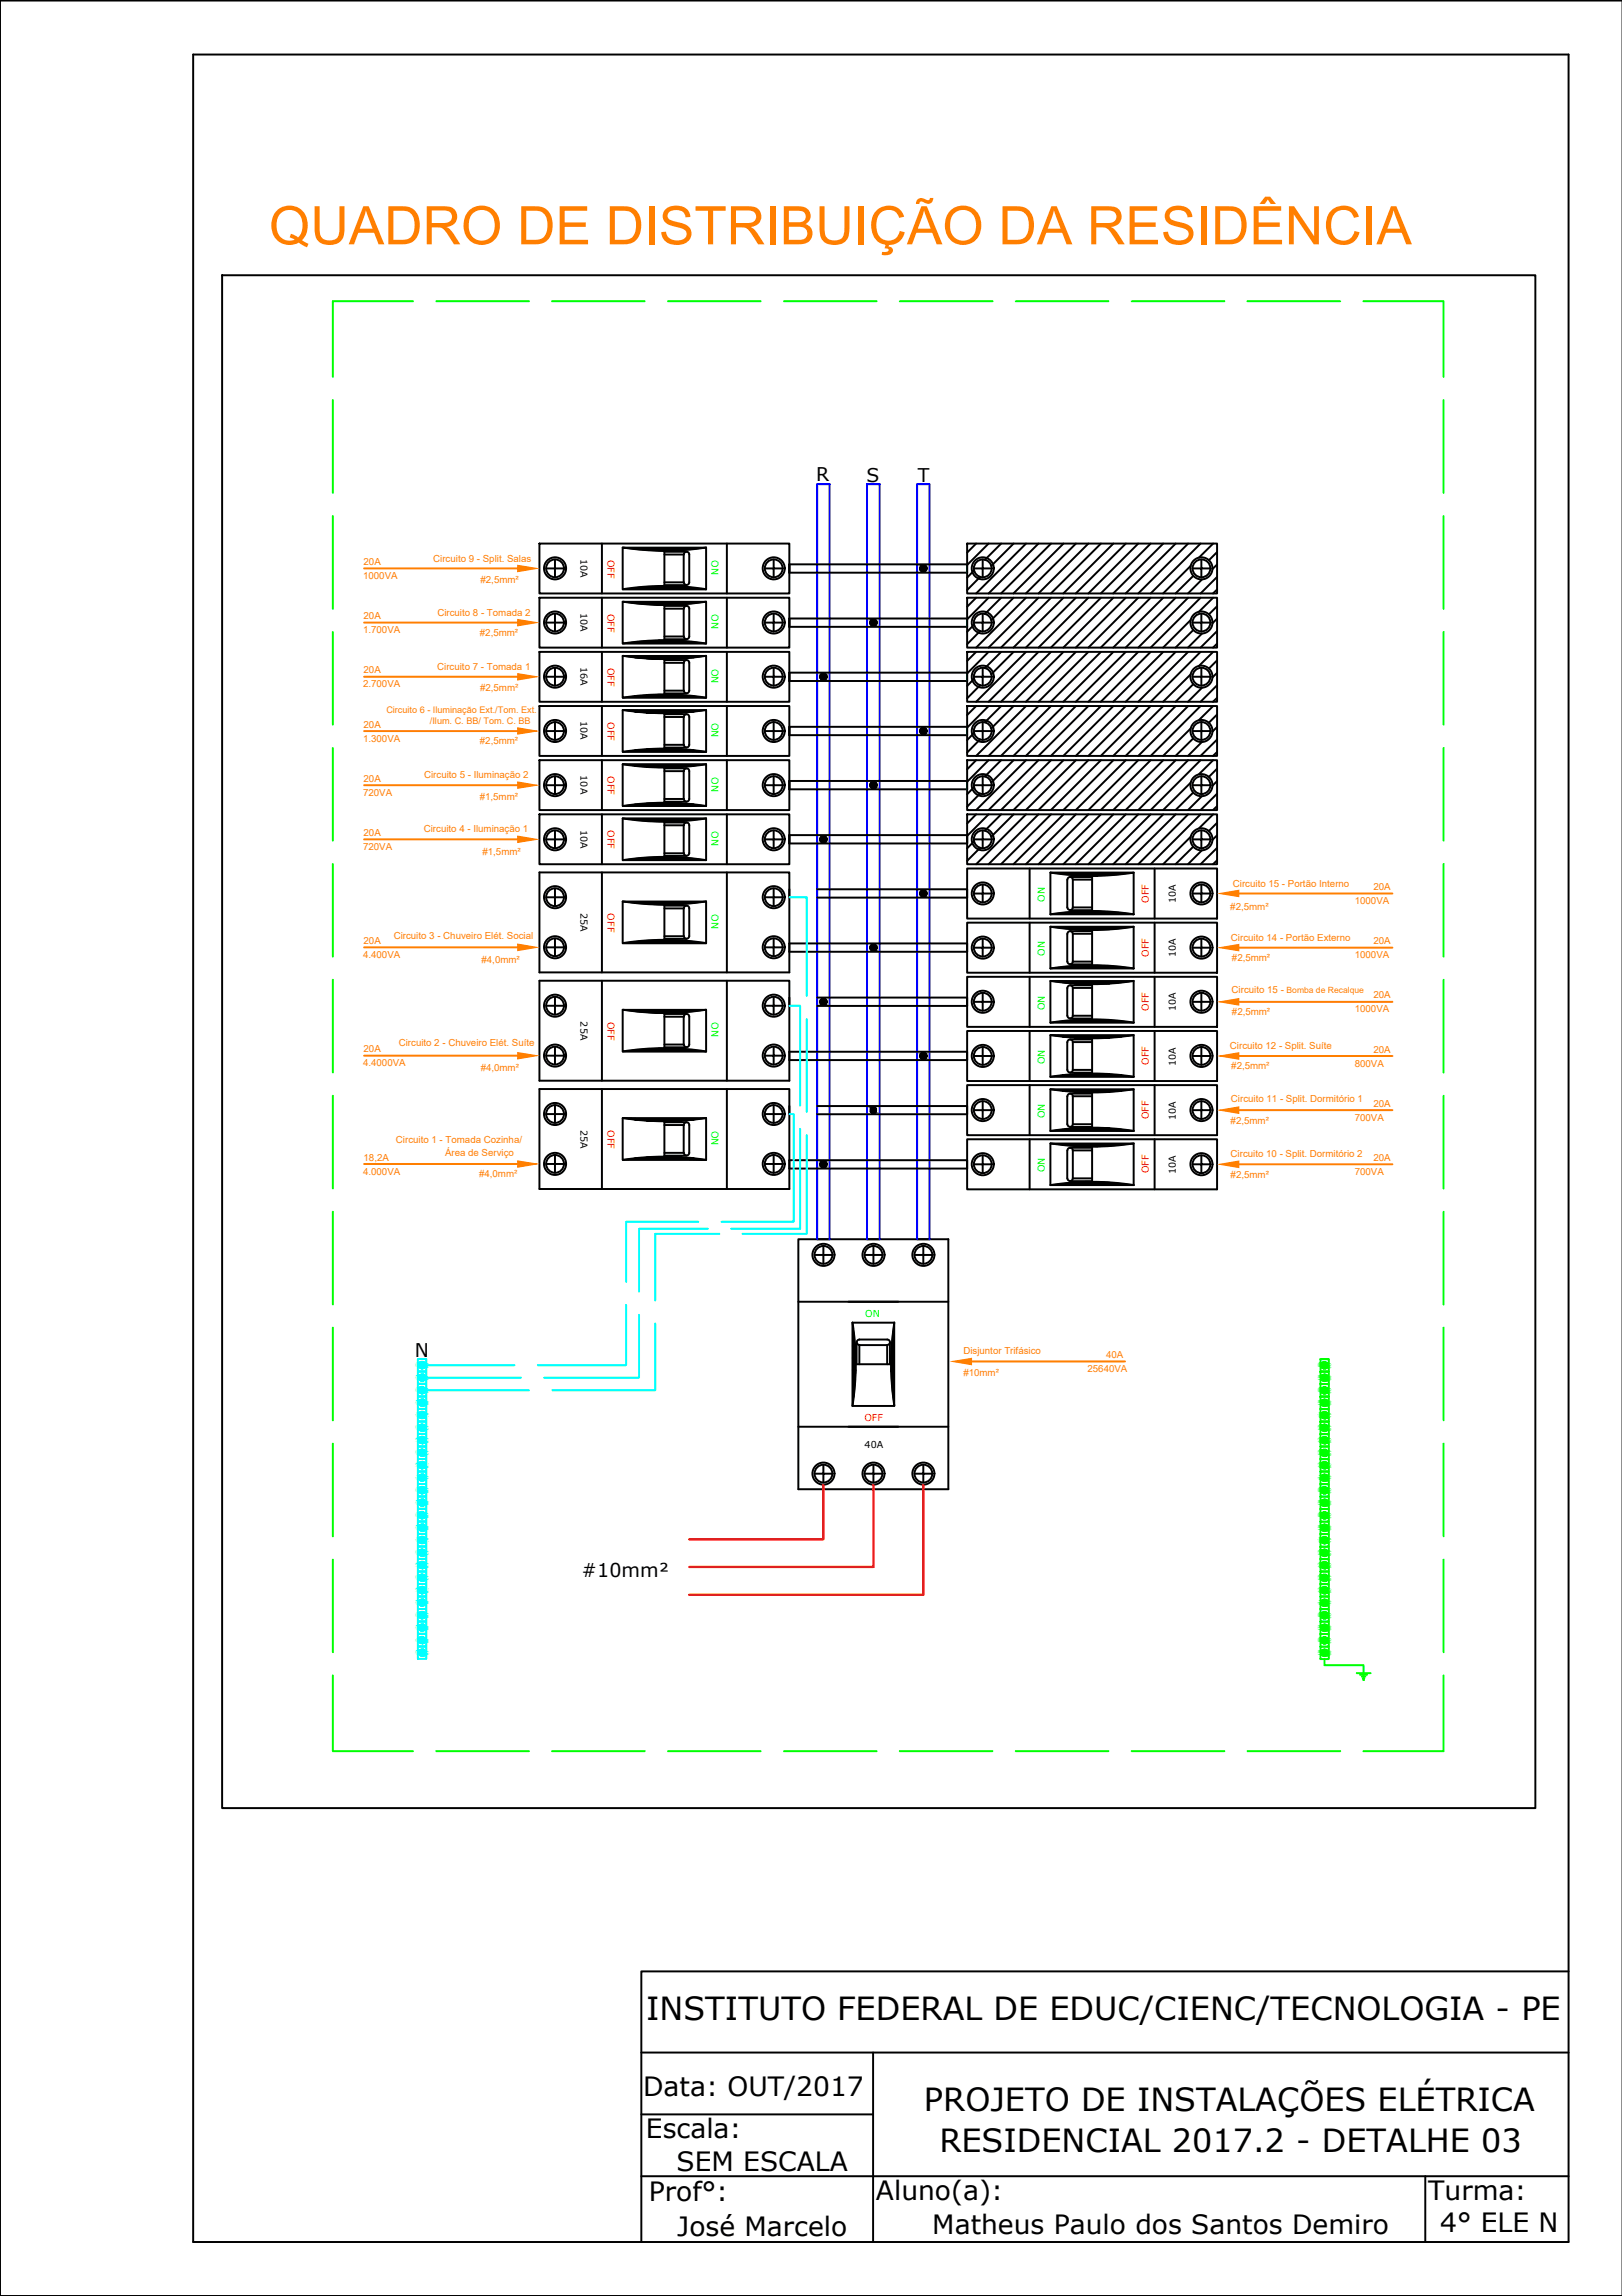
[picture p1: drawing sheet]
<svg xmlns="http://www.w3.org/2000/svg" width="210mm" height="297mm" viewBox="0 0 210 297" stroke-linecap="round" stroke-linejoin="round" font-family="sans-serif">
<defs><g id="words">
<text font-size="6.9" fill="#ff7f00" x="34.8" y="31.6">QUADRO DE DISTRIBUIÇÃO DA RESIDÊNCIA</text>
<g font-size="4.1">
<text x="83.6" y="261.4">INSTITUTO FEDERAL DE EDUC/CIENC/TECNOLOGIA - PE</text>
<text x="119.6" y="273.1">PROJETO DE INSTALAÇÕES ELÉTRICA</text>
<text x="121.6" y="278.5">RESIDENCIAL 2017.2 - DETALHE 03</text>
</g>
<g font-size="3.4">
<text x="83.2" y="271.2">Data: OUT/2017</text>
<text x="83.6" y="276.6">Escala:</text>
<text x="87.6" y="280.8">SEM ESCALA</text>
<text x="84" y="284.7">Prof°:</text>
<text x="113.3" y="284.7">Aluno(a):</text>
<text x="184.8" y="284.6">Turma:</text>
<text x="87.7" y="289.2">José Marcelo</text>
<text x="120.7" y="289">Matheus Paulo dos Santos Demiro</text>
<text x="186.4" y="288.7">4° ELE N</text>
</g>
<text font-size="2.5" x="75.3" y="204">#10mm²</text>
<g font-size="2.4">
<text x="105.6" y="62.3">R</text>
<text x="112.1" y="62.3">S</text>
<text x="118.8" y="62.4">T</text>
<text x="53.7" y="175.5">N</text>
</g>
<g font-size="1.3" fill="#ff7f00">
<text x="47" y="74.9">1000VA</text>
<text x="47.1" y="73.1">20A</text>
<text x="56.1" y="72.8">Circuito 9 - Split. Salas</text>
<text x="62.2" y="75.4">#2,5mm²</text>
<text x="47" y="81.9">1.700VA</text>
<text x="47.1" y="80.1">20A</text>
<text x="56.6" y="79.7">Circuito 8 - Tomada 2</text>
<text x="62.1" y="82.3">#2,5mm²</text>
<text x="47" y="88.9">2.700VA</text>
<text x="47.1" y="87.1">20A</text>
<text x="56.6" y="86.6">Circuito 7 - Tomada 1</text>
<text x="62.1" y="89.4">#2,5mm²</text>
<text x="47" y="95.9">1.300VA</text>
<text x="47.1" y="94.1">20A</text>
<text x="47.1" y="101.1">20A</text>
<text x="54.9" y="100.7">Circuito 5 - Iluminação 2</text>
<text x="62.1" y="96.3">#2,5mm²</text>
<text x="47" y="102.9">720VA</text>
<text x="54.8" y="107.6">Circuito 4 - Iluminação 1</text>
<text x="62.1" y="103.4">#1,5mm²</text>
<text x="47" y="109.9">720VA</text>
<text x="47.1" y="108.1">20A</text>
<text x="62.4" y="110.6">#1,5mm²</text>
<text x="159.2" y="117.7">#2,5mm²</text>
<text x="159.6" y="114.8">Circuito 15 - Portão Interno</text>
<text x="175.3" y="117">1000VA</text>
<text x="177.7" y="115.2">20A</text>
<text x="47" y="123.9">4.400VA</text>
<text x="47.1" y="122.1">20A</text>
<text x="50.9" y="121.4">Circuito 3 - Chuveiro Elét. Social</text>
<text x="62.3" y="124.6">#4,0mm²</text>
<text x="159.3" y="121.7">Circuito 14 - Portão Externo</text>
<text x="159.4" y="124.3">#2,5mm²</text>
<text x="175.3" y="124">1000VA</text>
<text x="177.7" y="122.2">20A</text>
<text x="159.4" y="128.5">Circuito 15 -</text>
<text x="159.4" y="131.3">#2,5mm²</text>
<text x="175.3" y="131">1000VA</text>
<text x="177.7" y="129.2">20A</text>
<text x="47" y="138">4.4000VA</text>
<text x="47.1" y="136.2">20A</text>
<text x="51.6" y="135.4">Circuito 2 - Chuveiro Elét. Suíte</text>
<text x="159.2" y="135.8">Circuito 12 - Split. Suíte</text>
<text x="175.3" y="138">800VA</text>
<text x="177.7" y="136.2">20A</text>
<text x="62.2" y="138.6">#4,0mm²</text>
<text x="159.3" y="142.6">Circuito 11 - Split. Dormitório 1</text>
<text x="159.3" y="138.3">#2,5mm²</text>
<text x="177.7" y="143.2">20A</text>
<text x="51.2" y="147.9">Circuito 1 - Tomada Cozinha/</text>
<text x="57.6" y="149.6">Área de Serviço</text>
<text x="159.3" y="145.4">#2,5mm²</text>
<text x="159.3" y="149.6">Circuito 10 - Split. Dormitório 2</text>
<text x="175.3" y="145">700VA</text>
<text x="47" y="152">4.000VA</text>
<text x="47.1" y="150.2">18,2A</text>
<text x="62" y="152.3">#4,0mm²</text>
<text x="159.3" y="152.4">#2,5mm²</text>
<text x="175.3" y="152">700VA</text>
<text x="177.7" y="150.2">20A</text>
<text x="124.7" y="175.1">Disjuntor Trifásico</text>
<text x="124.7" y="178">#10mm²</text>
<text x="140.7" y="177.5">25640VA</text>
<text x="143.2" y="175.7">40A</text>
</g>
<g font-size="1.2">
<text x="75.1" y="72.3" transform="rotate(90 75.1 72.3)">10A</text>
<text x="75.1" y="79.3" transform="rotate(90 75.1 79.3)">10A</text>
<text x="75.1" y="86.3" transform="rotate(90 75.1 86.3)">16A</text>
<text x="75.1" y="93.3" transform="rotate(90 75.1 93.3)">10A</text>
<text x="75.1" y="100.3" transform="rotate(90 75.1 100.3)">10A</text>
<text x="75.1" y="107.3" transform="rotate(90 75.1 107.3)">10A</text>
<text x="75.1" y="118.1" transform="rotate(90 75.1 118.1)">25A</text>
<text x="152.2" y="116.8" transform="rotate(-90 152.2 116.8)">10A</text>
<text x="152.2" y="123.9" transform="rotate(-90 152.2 123.9)">10A</text>
<text x="152.2" y="130.9" transform="rotate(-90 152.2 130.9)">10A</text>
<text x="75.1" y="132.2" transform="rotate(90 75.1 132.2)">25A</text>
<text x="152.2" y="137.9" transform="rotate(-90 152.2 137.9)">10A</text>
<text x="75.1" y="146.2" transform="rotate(90 75.1 146.2)">25A</text>
<text x="152.2" y="144.9" transform="rotate(-90 152.2 144.9)">10A</text>
<text x="152.2" y="151.9" transform="rotate(-90 152.2 151.9)">10A</text>
<text x="111.9" y="187.4">40A</text>
</g>
<g font-size="1.2" fill="#f00">
<text x="78.6" y="72.4" transform="rotate(90 78.6 72.4)">OFF</text>
<text x="78.6" y="79.4" transform="rotate(90 78.6 79.4)">OFF</text>
<text x="78.6" y="86.4" transform="rotate(90 78.6 86.4)">OFF</text>
<text x="78.6" y="93.4" transform="rotate(90 78.6 93.4)">OFF</text>
<text x="78.6" y="100.4" transform="rotate(90 78.6 100.4)">OFF</text>
<text x="78.6" y="107.4" transform="rotate(90 78.6 107.4)">OFF</text>
<text x="78.6" y="118.2" transform="rotate(90 78.6 118.2)">OFF</text>
<text x="148.7" y="116.8" transform="rotate(-90 148.7 116.8)">OFF</text>
<text x="148.7" y="123.8" transform="rotate(-90 148.7 123.8)">OFF</text>
<text x="148.7" y="130.8" transform="rotate(-90 148.7 130.8)">OFF</text>
<text x="78.6" y="132.2" transform="rotate(90 78.6 132.2)">OFF</text>
<text x="148.7" y="137.8" transform="rotate(-90 148.7 137.8)">OFF</text>
<text x="78.6" y="146.2" transform="rotate(90 78.6 146.2)">OFF</text>
<text x="148.7" y="144.8" transform="rotate(-90 148.7 144.8)">OFF</text>
<text x="148.7" y="151.8" transform="rotate(-90 148.7 151.8)">OFF</text>
<text x="111.9" y="183.8">OFF</text>
</g>
<g font-size="1.2" fill="#0f0">
<text x="92.1" y="72.5" transform="rotate(90 92.1 72.5)">ON</text>
<text x="92.1" y="79.5" transform="rotate(90 92.1 79.5)">ON</text>
<text x="92.1" y="86.5" transform="rotate(90 92.1 86.5)">ON</text>
<text x="92.1" y="93.5" transform="rotate(90 92.1 93.5)">ON</text>
<text x="92.1" y="100.5" transform="rotate(90 92.1 100.5)">ON</text>
<text x="92.1" y="107.5" transform="rotate(90 92.1 107.5)">ON</text>
<text x="92.1" y="118.3" transform="rotate(90 92.1 118.3)">ON</text>
<text x="135.2" y="116.7" transform="rotate(-90 135.2 116.7)">ON</text>
<text x="135.2" y="123.7" transform="rotate(-90 135.2 123.7)">ON</text>
<text x="135.2" y="130.7" transform="rotate(-90 135.2 130.7)">ON</text>
<text x="92.1" y="132.3" transform="rotate(90 92.1 132.3)">ON</text>
<text x="135.2" y="137.7" transform="rotate(-90 135.2 137.7)">ON</text>
<text x="92.1" y="146.3" transform="rotate(90 92.1 146.3)">ON</text>
<text x="135.2" y="144.7" transform="rotate(-90 135.2 144.7)">ON</text>
<text x="135.2" y="151.7" transform="rotate(-90 135.2 151.7)">ON</text>
<text x="112" y="170.4">ON</text>
</g>
<g font-size="1.2" fill="#ff7f00">
<text x="50" y="92.2">Circuito 6 - Iluminação Ext./Tom. Ext.</text>
<text x="55.6" y="93.6">/Ilum. C. BB/ Tom. C. BB</text>
</g>
<text font-size="1.1" fill="#ff7f00" x="166.5" y="128.5">Bomba de Recalque</text>
</g></defs>
<!-- layer: 0 -->
<g fill="none" stroke="#000" stroke-width=".25">
<path d="M25 7.1h178v283h-178zM210 .1h-210v296.9h210M28.7 35.6h170v198.3h-170zM69.8 77.3h32.4v6.5h-32.4zM69.8 70.3h32.4v6.5h-32.4zM70.7 73.5h1.1v1.2M71.8 79.4v1.1h1.2M71.8 72.4v1.1h1.2M77.9 70.3v6.5M77.9 77.3v6.5M80.6 77.9h10.8v5.4h-10.8zM80.6 70.9h10.8v5.3h-10.8z"/>
<path d="M80.6 77.8a34.6 34.6 0 0 0 10.8 0M80.6 70.8a34.6 34.6 0 0 0 10.8 0M80.6 76.2a34.6 34.6 0 0 1 10.8 0M86 71.3v4.5M86 78.3v4.5M86 78.7h2.5M86 78.4h2.8M86 71.7h2.5M86 75.7h2.8M86 71.4h2.8M88.5 71.7v3.6h-2.5M88.5 78.7v3.6"/>
<path d="M88.5 78.7a.35 .35 0 0 1 .3-.3 .35 .35 0 0 1 .4 .3v3.6a.35 .35 0 0 1-.4 .4 .35 .35 0 0 1-.3-.4M88.5 71.7a.35 .35 0 0 1 .3-.3 .35 .35 0 0 1 .4 .3v3.6M88.5 75.3a.35 .35 0 0 0 .3 .4 .35 .35 0 0 0 .4-.4M94.1 70.3v6.5M94.1 77.3v6.5M99 73.5h1.1v1.2M100.1 79.4v1.1h1.2M100.1 72.4v1.1h1.2M119.1 73.5h.8M119.1 73.6h.8M125.2 77.3h32.3v6.5h-32.3zM125.2 70.3h32.3v6.5h-32.3z"/>
<path d="M125.2 73h-23v1.1h23M126 73.5h1.2v1.2M127.2 79.4v1.1h1.1M127.2 72.4v1.1h1.1M154.3 73.5h1.2v1.2M155.5 79.4v1.1h1.1M155.5 72.4v1.1h1.1M69.8 91.3h32.4v6.5h-32.4zM69.8 98.3h32.4v6.5h-32.4zM69.8 84.3h32.4v6.5h-32.4zM70.7 94.6h1.1v1.1M70.7 87.6h1.1v1.1"/>
<path d="M70.7 80.5h1.1v1.2M71.8 93.4v1.2h1.2M71.8 86.4v1.2h1.2M77.9 84.3v6.5M77.9 91.3v6.5M77.9 98.3v6.5M80.6 91.9h10.8v5.4h-10.8zM80.6 98.9h10.8v5.4h-10.8zM80.6 84.9h10.8v5.4h-10.8zM80.6 91.8a34.6 34.6 0 0 0 10.8 0M80.6 97.3a34.6 34.6 0 0 1 10.8 0M80.6 98.9a34.6 34.6 0 0 0 10.8 0"/>
<path d="M80.6 84.8a34.6 34.6 0 0 0 10.8 0M80.6 90.3a34.6 34.6 0 0 1 10.8 0M80.6 83.3a34.6 34.6 0 0 1 10.8 0M86 85.8h2.5v3.6h-2.5M86 99.8h2.5v3.6M86 85.3v4.5M86 92.3v4.5M86 99.3v4.6M86 92.8h2.5M86 96.7h2.8M86 92.4h2.8M86 96.4h2.5"/>
<path d="M86 99.4h2.8M86 89.7h2.8M86 85.4h2.8M86 82.7h2.8M86 82.3h2.5M88.5 92.8v3.6M88.5 92.7a.35 .35 0 0 1 .3-.3 .35 .35 0 0 1 .4 .3v3.7a.35 .35 0 0 1-.4 .3 .35 .35 0 0 1-.3-.4M88.5 99.8a.35 .35 0 0 1 .3-.4 .35 .35 0 0 1 .4 .4M88.5 85.7a.35 .35 0 0 1 .3-.3 .35 .35 0 0 1 .4 .3M88.5 89.3a.35 .35 0 0 0 .3 .4 .35 .35 0 0 0 .4-.4M89.2 99.8v3.6a.35 .35 0 0 1-.4 .3 .35 .35 0 0 1-.3-.3M89.2 85.8v3.6"/>
<path d="M94.1 84.3v6.5M94.1 91.3v6.5M94.1 98.3v6.5M99 94.6h1.1v1.1M99 87.6h1.1v1.1M99 80.5h1.1v1.2M100.1 93.4v1.2h1.2M100.1 86.4v1.2h1.2M102.2 94v1.1M102.2 95.1h23M106.1 87.5h.9M106.1 87.6h.9"/>
<path d="M112.6 80.5h.8M112.6 80.6h.8M119.1 94.5h.8M119.1 94.6h.8M125.2 94h-23v1.1M125.2 98.3h32.3v6.5h-32.3zM125.2 91.3h32.3v6.5h-32.3zM125.2 84.3h32.3v6.5h-32.3zM125.2 80h-23v1.1h23M125.2 87h-23v1.1h23M126 94.6h1.2v1.1M126 87.6h1.2v1.1"/>
<path d="M126 80.5h1.2v1.2M127.2 93.4v1.2h1.1M127.2 86.4v1.2h1.1M154.3 94.6h1.2v1.1M154.3 87.6h1.2v1.1M154.3 80.5h1.2v1.2M155.5 93.4v1.2h1.1M155.5 86.4v1.2h1.1M69.8 105.4h32.4v6.4h-32.4zM69.8 112.9h32.4v12.9h-32.4zM70.7 101.6h1.1v1.1M70.7 108.6h1.1v1.1"/>
<path d="M70.7 116.1h1.1v1.1M71.8 100.4v1.2h1.2M71.8 107.4v1.2h1.2M71.8 114.9v1.2h1.2M77.9 105.4v6.4M77.9 112.9v12.9M80.6 105.9h10.8v5.4h-10.8zM80.6 116.6h10.8v5.4h-10.8zM80.6 104.3a34.6 34.6 0 0 1 10.8 0M80.6 105.9a34.6 34.6 0 0 0 10.8 0M80.6 111.3a34.6 34.6 0 0 1 10.8 0M80.6 116.6a34.6 34.6 0 0 0 10.8 0"/>
<path d="M86 117.5h2.5v3.6a.35 .35 0 0 0 .3 .3 .35 .35 0 0 0 .4-.3v-3.6M86 106.3v4.6M86 117.1v4.5M86 103.7h2.8M86 103.4h2.5M86 106.8h2.5M86 110.7h2.8M86 106.4h2.8M86 110.4h2.5M86 117.2h2.8M88.5 117.5a.35 .35 0 0 1 .3-.3 .35 .35 0 0 1 .4 .3M88.7 106.5a.35 .35 0 0 1 .5 .3v3.6a.35 .35 0 0 1-.4 .3 .35 .35 0 0 1-.3-.3v-3.6z"/>
<path d="M94.1 105.4v6.4M94.1 112.9v12.9M99 101.6h1.1v1.1M99 108.6h1.1v1.1M99 116.1h1.1v1.1M100.1 100.4v1.2h1.2M100.1 107.4v1.2h1.2M100.1 114.9v1.2h1.2M102.2 108h23v1.1h-23zM102.2 115v1.1M105.7 115h19.5v1.1h-19.5M106.1 108.5h.9"/>
<path d="M106.1 108.7h.9M112.6 101.5h.8M112.6 101.6h.8M119.1 115.5h.8M119.1 115.7h.8M125.2 119.4h32.3v6.4h-32.3zM125.2 112.4h32.3v6.4h-32.3zM125.2 105.4h32.3v6.4h-32.3zM125.2 101h-23v1.1h23M126 115.6h1.2v1.1M126 108.6h1.2v1.1M126 101.6h1.2v1.1"/>
<path d="M127.2 114.5v1.1h1.1M127.2 107.4v1.2h1.1M127.2 100.4v1.2h1.1M133.2 112.4v6.4M133.2 119.4v6.4M135.9 119.9h10.8v5.4M135.9 112.9h10.8v5.4M135.9 112.9v5.4M135.9 119.9v5.4M135.9 118.3h10.8M135.9 119.9a34.6 34.6 0 0 0 10.8 0M135.9 118.3a34.6 34.6 0 0 1 10.8 0"/>
<path d="M135.9 112.9a34.6 34.6 0 0 0 10.8 0M138.1 113.8v3.6M138.1 117.4a.35 .35 0 0 0 .4 .3 .35 .35 0 0 0 .3-.3M138.1 113.8a.35 .35 0 0 1 .4-.3 .35 .35 0 0 1 .3 .3v3.6h2.5M138.5 113.5h2.8M138.5 117.8h2.8M138.8 113.8h2.5M141.3 113.3v4.6M149.4 112.4v6.4M149.4 119.4v6.4M154.3 115.6h1.2v1.1M154.3 108.6h1.2v1.1"/>
<path d="M154.3 101.6h1.2v1.1M155.5 114.5v1.1h1.1M155.5 107.4v1.2h1.1M155.5 100.4v1.2h1.1M69.8 126.9h32.4v12.9h-32.4zM70.7 130.1h1.1v1.2M70.7 136.6h1.1v1.1M70.7 122.6h1.1v1.1M71.8 129v1.1h1.2M71.8 135.4v1.2h1.2M71.8 121.4v1.2h1.2M77.9 126.9v12.9"/>
<path d="M80.6 130.6h10.8v5.4h-10.8zM80.6 130.6a34.6 34.6 0 0 0 10.8 0M80.6 136a34.6 34.6 0 0 1 10.8 0M80.6 122a34.6 34.6 0 0 1 10.8 0M86 131.5h2.5v3.6M86 131.1v4.5M86 135.5h2.8M86 131.2h2.8M86 135.1h2.5M86 121.5h2.8M86 121.1h2.5M88.5 131.5a.35 .35 0 0 1 .3-.3 .35 .35 0 0 1 .4 .3"/>
<path d="M89.2 131.5v3.6a.35 .35 0 0 1-.4 .4 .35 .35 0 0 1-.3-.4M94.1 126.9v12.9M99 130.1h1.1v1.2M99 136.6h1.1v1.1M99 122.6h1.1v1.1M100.1 129v1.1h1.2M100.1 135.4v1.2h1.2M100.1 121.4v1.2h1.2M102.2 136.1h23v1h-23zM102.2 122.1h23v1h-23zM102.2 129.1v1M105.7 129.1h19.5v1h-19.5"/>
<path d="M106.1 129.5h.9M106.1 129.7h.9M112.6 122.5h.8M112.6 122.7h.8M119.1 136.6h.8M119.1 136.7h.8M125.2 133.4h32.3v6.5h-32.3zM125.2 126.4h32.3v6.4h-32.3zM126 136.6h1.2v1.2M126 129.6h1.2v1.2M126 122.6h1.2v1.1M127.2 135.5v1.1h1.1"/>
<path d="M127.2 128.5v1.1h1.1M127.2 121.5v1.1h1.1M133.2 126.4v6.4M133.2 133.4v6.5M135.9 139.3v-5.4h10.8v5.4M135.9 132.3v-5.4h10.8v5.4M135.9 139.3h10.8M135.9 132.3h10.8M135.9 125.3h10.8M135.9 139.3a34.6 34.6 0 0 1 10.8 0M135.9 133.9a34.6 34.6 0 0 0 10.8 0M135.9 132.3a34.6 34.6 0 0 1 10.8 0"/>
<path d="M135.9 126.9a34.6 34.6 0 0 0 10.8 0M135.9 125.3a34.6 34.6 0 0 1 10.8 0M138.1 120.8v3.6M138.1 127.8v3.6M138.1 134.8v3.6M138.1 138.4a.35 .35 0 0 0 .4 .4 .35 .35 0 0 0 .3-.4M138.1 131.4a.35 .35 0 0 0 .4 .3 .35 .35 0 0 0 .3-.3M138.1 127.8a.35 .35 0 0 1 .4-.3 .35 .35 0 0 1 .3 .3M138.1 124.4a.35 .35 0 0 0 .4 .3 .35 .35 0 0 0 .3-.3M138.5 134.5h2.8M138.5 138.8h2.8M138.5 127.5h2.8"/>
<path d="M138.5 131.8h2.8M138.5 120.5h2.8M138.5 124.8h2.8M138.8 120.8v3.6M138.8 127.8v3.6h2.5M138.8 134.8v3.6M138.8 138.4h2.5M138.8 127.8h2.5M138.8 124.4h2.5M141.3 134.8h-2.5a.35 .35 0 0 0-.3-.3 .35 .35 0 0 0-.4 .3M141.3 120.8h-2.5a.35 .35 0 0 0-.3-.3 .35 .35 0 0 0-.4 .3M141.3 120.3v4.6"/>
<path d="M141.3 127.3v4.6M141.3 134.4v4.5M149.4 126.4v6.4M149.4 133.4v6.5M154.3 136.6h1.2v1.2M154.3 129.6h1.2v1.2M154.3 122.6h1.2v1.1M155.5 135.5v1.1h1.1M155.5 128.5v1.1h1.1M155.5 121.5v1.1h1.1M69.8 140.9h32.4v12.9h-32.4zM70.7 144.1h1.1v1.2"/>
<path d="M70.7 150.6h1.1v1.1M71.8 143v1.1h1.2M71.8 149.4v1.2h1.2M77.9 140.9v12.9M80.6 144.7h10.8v5.4h-10.8zM80.6 144.6a34.6 34.6 0 0 0 10.8 0M80.6 150.1a34.6 34.6 0 0 1 10.8 0M86 145.1v4.5M86 145.5h2.5M86 149.5h2.8M86 145.2h2.8M86 149.1h2.5"/>
<path d="M88.5 145.5v3.6M88.5 145.5a.35 .35 0 0 1 .3-.3 .35 .35 0 0 1 .4 .3v3.6a.35 .35 0 0 1-.4 .4 .35 .35 0 0 1-.3-.4M94.1 140.9v12.9M99 144.1h1.1v1.2M99 150.6h1.1v1.1M100.1 143v1.1h1.2M100.1 149.4v1.2h1.2M102.2 150.1h23v1.1h-23zM102.2 143.1v1.1M105.7 143.1h19.5v1.1h-19.5M106.1 150.6h.9M106.1 150.7h.9"/>
<path d="M125.2 147.4h32.3v6.5h-32.3zM125.2 140.4h32.3v6.5h-32.3zM126 150.6h1.2v1.2M126 143.6h1.2v1.2M127.2 149.5v1.1h1.1M127.2 142.5v1.1h1.1M133.2 140.4v6.5M133.2 147.4v6.5M135.9 153.3v-5.4h10.8v5.4M135.9 140.9h10.8v5.4M135.9 140.9v5.4M135.9 153.3h10.8"/>
<path d="M135.9 146.3h10.8M135.9 153.3a34.6 34.6 0 0 1 10.8 0M135.9 147.9a34.6 34.6 0 0 0 10.8 0M135.9 146.3a34.6 34.6 0 0 1 10.8 0M135.9 140.9a34.6 34.6 0 0 0 10.8 0M138.1 141.8v3.6M138.1 148.9v3.5M138.1 152.4a.35 .35 0 0 0 .4 .4 .35 .35 0 0 0 .3-.4M138.1 148.8a.35 .35 0 0 1 .4-.3 .35 .35 0 0 1 .3 .3v3.6M138.1 145.4a.35 .35 0 0 0 .4 .4 .35 .35 0 0 0 .3-.4M138.1 141.8a.35 .35 0 0 1 .4-.3 .35 .35 0 0 1 .3 .3M138.5 148.5h2.8"/>
<path d="M138.5 152.8h2.8M138.5 141.5h2.8M138.5 145.8h2.8M138.8 141.8v3.6h2.5M138.8 152.4h2.5M138.8 148.8h2.5M138.8 141.8h2.5M141.3 141.4v4.5M141.3 148.4v4.5M149.4 140.4v6.5M149.4 147.4v6.5M154.3 150.6h1.2v1.2"/>
<path d="M154.3 143.6h1.2v1.2M155.5 149.5v1.1h1.1M155.5 142.5v1.1h1.1M103.3 160.3h19.4v32.4h-19.4zM103.3 168.4h19.4M105.7 160.3h1.7M106.6 161.2v1.2h-1.2M107.7 162.4h-1.1v1.1M110.3 171.1h5.4v10.8h-5.4zM110.3 171.1a34.6 34.6 0 0 1 0 10.8M110.7 176.5h4.6M110.8 173.7v2.8"/>
<path d="M111.2 173.3h3.6a.35 .35 0 0 1 .4 .3 .35 .35 0 0 1-.4 .4M111.2 176.5v-2.5h3.6v2.5M111.2 173.3a.35 .35 0 0 0-.3 .3 .35 .35 0 0 0 .3 .4M112.2 160.3h1.6M113 161.2v1.2h-1.1M114.2 162.4h-1.2v1.1M115.2 173.7v2.8M115.7 171.1a34.6 34.6 0 0 0 0 10.8M118.7 160.3h1.6M119.5 161.2v1.2h-1.2M120.6 162.4h-1.1v1.1M103.3 184.6h19.4"/>
<path d="M106.6 189.5v1.2h-1.2M107.7 190.7h-1.1v1.1M113 189.5v1.2h-1.1M114.2 190.7h-1.2v1.1M119.5 189.5v1.2h-1.2M120.6 190.7h-1.1v1.1M203 255h-120v35.1M83 265.5h120M83 273.5h30M113 265.5v24.6M83 281.5h120M184.4 281.5v8.6"/>
<circle cx="71.8" cy="73.5" r="1.43"/>
<circle cx="71.8" cy="73.5" r="1.15"/>
<circle cx="100.1" cy="73.5" r="1.43"/>
<circle cx="100.1" cy="73.5" r="1.15"/>
<circle cx="119.5" cy="73.5" r=".43"/>
<circle cx="127.2" cy="73.5" r="1.43"/>
<circle cx="127.2" cy="73.5" r="1.15"/>
<circle cx="155.5" cy="73.5" r="1.43"/>
<circle cx="155.5" cy="73.5" r="1.15"/>
<circle cx="71.8" cy="94.6" r="1.43"/>
<circle cx="71.8" cy="87.5" r="1.43"/>
<circle cx="71.8" cy="80.5" r="1.43"/>
<circle cx="71.8" cy="94.6" r="1.15"/>
<circle cx="71.8" cy="80.5" r="1.15"/>
<circle cx="71.8" cy="87.5" r="1.15"/>
<circle cx="100.1" cy="94.6" r="1.43"/>
<circle cx="100.1" cy="80.5" r="1.43"/>
<circle cx="100.1" cy="87.5" r="1.43"/>
<circle cx="100.1" cy="87.5" r="1.15"/>
<circle cx="100.1" cy="94.6" r="1.15"/>
<circle cx="100.1" cy="80.5" r="1.15"/>
<circle cx="106.6" cy="87.5" r=".43"/>
<circle cx="113" cy="80.5" r=".43"/>
<circle cx="119.5" cy="94.6" r=".43"/>
<circle cx="127.2" cy="87.5" r="1.43"/>
<circle cx="127.2" cy="80.5" r="1.43"/>
<circle cx="127.2" cy="94.6" r="1.43"/>
<circle cx="127.2" cy="87.5" r="1.15"/>
<circle cx="127.2" cy="80.5" r="1.15"/>
<circle cx="127.2" cy="94.6" r="1.15"/>
<circle cx="155.5" cy="94.6" r="1.43"/>
<circle cx="155.5" cy="87.5" r="1.43"/>
<circle cx="155.5" cy="80.5" r="1.43"/>
<circle cx="155.5" cy="87.5" r="1.15"/>
<circle cx="155.5" cy="80.5" r="1.15"/>
<circle cx="155.5" cy="94.6" r="1.15"/>
<circle cx="71.8" cy="108.6" r="1.43"/>
<circle cx="71.8" cy="116.1" r="1.43"/>
<circle cx="71.8" cy="101.6" r="1.43"/>
<circle cx="71.8" cy="116.1" r="1.15"/>
<circle cx="71.8" cy="101.6" r="1.15"/>
<circle cx="71.8" cy="108.6" r="1.15"/>
<circle cx="100.1" cy="116.1" r="1.43"/>
<circle cx="100.1" cy="101.6" r="1.43"/>
<circle cx="100.1" cy="108.6" r="1.43"/>
<circle cx="100.1" cy="108.6" r="1.15"/>
<circle cx="100.1" cy="116.1" r="1.15"/>
<circle cx="100.1" cy="101.6" r="1.15"/>
<circle cx="106.6" cy="108.6" r=".43"/>
<circle cx="113" cy="101.6" r=".43"/>
<circle cx="119.5" cy="115.6" r=".43"/>
<circle cx="127.2" cy="101.6" r="1.43"/>
<circle cx="127.2" cy="115.6" r="1.43"/>
<circle cx="127.2" cy="108.6" r="1.43"/>
<circle cx="127.2" cy="115.6" r="1.15"/>
<circle cx="127.2" cy="108.6" r="1.15"/>
<circle cx="127.2" cy="101.6" r="1.15"/>
<circle cx="155.5" cy="108.6" r="1.43"/>
<circle cx="155.5" cy="101.6" r="1.43"/>
<circle cx="155.5" cy="115.6" r="1.43"/>
<circle cx="155.5" cy="115.6" r="1.15"/>
<circle cx="155.5" cy="101.6" r="1.15"/>
<circle cx="155.5" cy="108.6" r="1.15"/>
<circle cx="71.8" cy="122.6" r="1.43"/>
<circle cx="71.8" cy="130.1" r="1.43"/>
<circle cx="71.8" cy="136.6" r="1.43"/>
<circle cx="71.8" cy="136.6" r="1.15"/>
<circle cx="71.8" cy="122.6" r="1.15"/>
<circle cx="71.8" cy="130.1" r="1.15"/>
<circle cx="100.1" cy="130.1" r="1.43"/>
<circle cx="100.1" cy="122.6" r="1.43"/>
<circle cx="100.1" cy="136.6" r="1.43"/>
<circle cx="100.1" cy="136.6" r="1.15"/>
<circle cx="100.1" cy="130.1" r="1.15"/>
<circle cx="100.1" cy="122.6" r="1.15"/>
<circle cx="106.6" cy="129.6" r=".43"/>
<circle cx="113" cy="122.6" r=".43"/>
<circle cx="119.5" cy="136.6" r=".43"/>
<circle cx="127.2" cy="122.6" r="1.43"/>
<circle cx="127.2" cy="129.6" r="1.43"/>
<circle cx="127.2" cy="136.6" r="1.43"/>
<circle cx="127.2" cy="129.6" r="1.15"/>
<circle cx="127.2" cy="136.6" r="1.15"/>
<circle cx="127.2" cy="122.6" r="1.15"/>
<circle cx="155.5" cy="122.6" r="1.43"/>
<circle cx="155.5" cy="136.6" r="1.43"/>
<circle cx="155.5" cy="129.6" r="1.43"/>
<circle cx="155.5" cy="129.6" r="1.15"/>
<circle cx="155.5" cy="122.6" r="1.15"/>
<circle cx="155.5" cy="136.6" r="1.15"/>
<circle cx="71.8" cy="144.1" r="1.43"/>
<circle cx="71.8" cy="150.6" r="1.43"/>
<circle cx="71.8" cy="144.1" r="1.15"/>
<circle cx="71.8" cy="150.6" r="1.15"/>
<circle cx="100.1" cy="144.1" r="1.43"/>
<circle cx="100.1" cy="150.6" r="1.43"/>
<circle cx="100.1" cy="144.1" r="1.15"/>
<circle cx="100.1" cy="150.6" r="1.15"/>
<circle cx="106.6" cy="150.6" r=".43"/>
<circle cx="127.2" cy="150.6" r="1.43"/>
<circle cx="127.2" cy="143.6" r="1.43"/>
<circle cx="127.2" cy="143.6" r="1.15"/>
<circle cx="127.2" cy="150.6" r="1.15"/>
<circle cx="155.5" cy="150.6" r="1.43"/>
<circle cx="155.5" cy="143.6" r="1.43"/>
<circle cx="155.5" cy="150.6" r="1.15"/>
<circle cx="155.5" cy="143.6" r="1.15"/>
<circle cx="106.6" cy="162.3" r="1.43"/>
<circle cx="106.6" cy="162.3" r="1.15"/>
<circle cx="113" cy="162.3" r="1.43"/>
<circle cx="113" cy="162.3" r="1.15"/>
<circle cx="119.5" cy="162.3" r="1.43"/>
<circle cx="119.5" cy="162.3" r="1.15"/>
<circle cx="106.6" cy="190.6" r="1.43"/>
<circle cx="106.6" cy="190.6" r="1.15"/>
<circle cx="113" cy="190.6" r="1.43"/>
<circle cx="113" cy="190.6" r="1.15"/>
<circle cx="119.5" cy="190.6" r="1.43"/>
<circle cx="119.5" cy="190.6" r="1.15"/>
</g>
<g fill="#000" stroke="#000" stroke-width=".13">
<path d="M110.3 171.1l.2 1.5h-.2zM110.3 178.8h.4l-.2 1.6zM115.4 178.8h.3v1.6zM115.7 171.1v1.5h-.2z"/>
<path d="M85.2 75.8l3.1 .1zM83.7 75.9h4.6z"/>
<path d="M83.7 78.2l3.1 .1 1.5-.1zM83.7 78.2l3.1 .1z"/>
<path d="M83.7 75.9l6.1 .1-1.5-.1zM82.1 76l1.6-.1 6.1 .1z"/>
<path d="M83.7 71.2l3.1 .1 1.5-.1zM83.7 71.2l3.1 .1z"/>
<path d="M82.1 78.1l6.2 .1 1.5-.1zM82.1 78.1l6.2 .1h-4.6z"/>
<path d="M82.1 76l9.3 .2-1.6-.2zM80.6 76.2l1.5-.2 9.3 .2z"/>
<path d="M82.1 71.1l6.2 .1 1.5-.1zM82.1 71.1l6.2 .1h-4.6z"/>
<path d="M80.6 77.9l9.2 .2 1.6-.2zM80.6 77.9l9.2 .2h-7.7z"/>
<path d="M80.6 70.9l9.2 .2 1.6-.2zM80.6 70.9l9.2 .2h-7.7z"/>
<path d="M119.4 73.1h.2zM119.4 73.1h.2z"/>
<path d="M119.4 73.1l.3 .1zM119.3 73.2h.4z"/>
<path d="M119.4 74h.2zM119.4 74h.1z"/>
<path d="M119.3 73.2h.4zM119.2 73.2h.5z"/>
<path d="M119.3 73.9h.4zM119.3 73.9l.3 .1z"/>
<path d="M119.2 73.2l.6 .1zM119.2 73.2l.6 .1h-.6z"/>
<path d="M119.2 73.9h.5zM119.2 73.9h.5z"/>
<path d="M119.2 73.3h.6zM119.2 73.3h.6h-.7z"/>
<path d="M119.2 73.8h.6zM119.2 73.8l.5 .1z"/>
<path d="M119.1 73.3l.8 .1zM119.1 73.3l.8 .1h-.8z"/>
<path d="M119.1 73.8h.7zM119.1 73.8h.7z"/>
<path d="M119.1 73.4l.8 .1v-.1zM119.1 73.4l.8 .1h-.8z"/>
<path d="M119.1 73.7l.7 .1 .1-.1zM119.1 73.7l.7 .1h-.7z"/>
<path d="M119.1 73.6h.8zM119.1 73.6l.8 .1z"/>
<path d="M85.2 96.8l3.1 .1zM83.7 96.9l1.5-.1 3.1 .1z"/>
<path d="M85.2 89.8l3.1 .1zM83.7 89.9l1.5-.1 3.1 .1z"/>
<path d="M85.2 82.8l3.1 .1zM83.7 82.9h4.6z"/>
<path d="M83.7 96.9l6.1 .2-1.5-.2zM82.1 97.1l1.6-.2 6.1 .2z"/>
<path d="M83.7 92.2h4.6zM83.7 92.2l3.1 .1z"/>
<path d="M83.7 99.2h4.6zM83.7 99.2l3.1 .1z"/>
<path d="M83.7 89.9l6.1 .2-1.5-.2zM82.1 90.1l1.6-.2 6.1 .2z"/>
<path d="M83.7 85.2l3.1 .1 1.5-.1zM83.7 85.2l3.1 .1z"/>
<path d="M83.7 82.9l6.1 .1-1.5-.1zM82.1 83l1.6-.1 6.1 .1z"/>
<path d="M82.1 97.1l9.3 .2-1.6-.2zM80.6 97.3l1.5-.2 9.3 .2z"/>
<path d="M82.1 92.1l6.2 .1 1.5-.1zM82.1 92.1l6.2 .1h-4.6z"/>
<path d="M82.1 99.1l6.2 .1 1.5-.1zM82.1 99.1l6.2 .1h-4.6z"/>
<path d="M82.1 90.1l9.3 .2-1.6-.2zM80.6 90.3l1.5-.2 9.3 .2z"/>
<path d="M82.1 85.1l6.2 .1 1.5-.1zM82.1 85.1l6.2 .1h-4.6z"/>
<path d="M82.1 83l9.3 .3-1.6-.3zM80.6 83.3l1.5-.3 9.3 .3z"/>
<path d="M80.6 91.9l9.2 .2 1.6-.2zM80.6 91.9l9.2 .2h-7.7z"/>
<path d="M80.6 98.9l9.2 .2 1.6-.2zM80.6 98.9l9.2 .2h-7.7z"/>
<path d="M80.6 84.9l9.2 .2 1.6-.2zM80.6 84.9l9.2 .2h-7.7z"/>
<path d="M106.5 87.1l.2 .1zM106.4 87.2h.3z"/>
<path d="M106.4 87.2h.3zM106.4 87.2h.3z"/>
<path d="M106.4 88h.3zM106.4 88h.2z"/>
<path d="M106.4 87.2h.4zM106.3 87.2h.5z"/>
<path d="M106.4 87.9h.3zM106.4 87.9l.3 .1z"/>
<path d="M106.3 87.2l.6 .1zM106.3 87.2l.6 .1h-.7z"/>
<path d="M106.3 87.9h.5zM106.3 87.9h.4z"/>
<path d="M106.2 87.3h.7zM106.2 87.3h.7h-.7z"/>
<path d="M106.2 87.8h.7zM106.2 87.8l.6 .1z"/>
<path d="M106.2 87.3l.8 .1zM106.2 87.3l.8 .1h-.8z"/>
<path d="M106.2 87.8h.7zM106.2 87.8h.7z"/>
<path d="M106.2 87.4l.8 .1v-.1zM106.2 87.4l.8 .1h-.9z"/>
<path d="M106.2 87.7h.8zM106.2 87.7l.7 .1z"/>
<path d="M106.1 87.6l.9 .1v-.1zM106.1 87.6l.9 .1h-.8z"/>
<path d="M113 80.1h.1zM112.9 80.1h.2z"/>
<path d="M112.9 80.1l.3 .1zM112.8 80.2h.4z"/>
<path d="M112.9 81h.2zM112.9 81h.2z"/>
<path d="M112.8 80.2h.5zM112.8 80.2h.5z"/>
<path d="M112.8 80.9h.4zM112.8 80.9l.3 .1z"/>
<path d="M112.8 80.2l.5 .1zM112.8 80.2l.5 .1h-.6z"/>
<path d="M112.8 80.9h.5zM112.8 80.9h.4z"/>
<path d="M112.7 80.3h.7zM112.6 80.3h.8z"/>
<path d="M112.7 80.8h.6zM112.7 80.8l.6 .1z"/>
<path d="M112.6 80.3l.8 .1zM112.6 80.3l.8 .1h-.8z"/>
<path d="M112.6 80.8h.8zM112.6 80.8h.7z"/>
<path d="M112.6 80.4l.8 .1v-.1zM112.6 80.4l.8 .1h-.8z"/>
<path d="M112.6 80.7l.8 .1v-.1zM112.6 80.7l.8 .1h-.8z"/>
<path d="M112.6 80.6h.8zM112.6 80.6l.8 .1z"/>
<path d="M119.4 94.1l.2 .1zM119.4 94.2h.2z"/>
<path d="M119.4 94.2h.3zM119.3 94.2h.4z"/>
<path d="M119.4 95h.2zM119.4 95h.1z"/>
<path d="M119.3 94.2h.4zM119.2 94.2h.5z"/>
<path d="M119.3 95h.4zM119.3 95h.3z"/>
<path d="M119.2 94.2l.6 .1zM119.2 94.3h.6z"/>
<path d="M119.2 94.9h.5zM119.2 94.9l.5 .1z"/>
<path d="M119.2 94.3h.6zM119.2 94.3h.6h-.7z"/>
<path d="M119.2 94.9h.6zM119.2 94.9h.5z"/>
<path d="M119.1 94.3l.8 .1-.1-.1zM119.1 94.3l.8 .1h-.8z"/>
<path d="M119.1 94.8h.7zM119.1 94.8l.7 .1z"/>
<path d="M119.1 94.4l.8 .1zM119.1 94.4l.8 .1h-.8z"/>
<path d="M119.1 94.7h.8zM119.1 94.7l.7 .1z"/>
<path d="M119.1 94.6l.8 .1v-.1zM119.1 94.6l.8 .1h-.8z"/>
<path d="M85.2 103.9h3.1zM83.7 103.9h1.5h3.1z"/>
<path d="M85.2 110.9h3.1zM83.7 110.9h1.5h3.1z"/>
<path d="M83.7 103.9l6.1 .2-1.5-.2zM82.1 104.1l1.6-.2 6.1 .2z"/>
<path d="M83.7 110.9l6.1 .2-1.5-.2zM82.1 111.1l1.6-.2 6.1 .2z"/>
<path d="M83.7 106.2h4.6zM83.7 106.2l3.1 .1z"/>
<path d="M83.7 117l3.1 .1 1.5-.1zM83.7 117l3.1 .1z"/>
<path d="M82.1 104.1l9.3 .2-1.6-.2zM80.6 104.3l1.5-.2 9.3 .2z"/>
<path d="M82.1 111.1l9.3 .2-1.6-.2zM80.6 111.3l1.5-.2 9.3 .2z"/>
<path d="M82.1 106.1l6.2 .1 1.5-.1zM82.1 106.1l6.2 .1h-4.6z"/>
<path d="M82.1 116.8l6.2 .2 1.5-.2zM82.1 116.8l6.2 .2h-4.6z"/>
<path d="M80.6 105.9l9.2 .2 1.6-.2zM80.6 105.9l9.2 .2h-7.7z"/>
<path d="M80.6 116.6l9.2 .2 1.6-.2zM80.6 116.6l9.2 .2h-7.7z"/>
<path d="M106.5 108.2h.2zM106.4 108.2h.3z"/>
<path d="M106.4 108.2h.3zM106.4 108.2h.3z"/>
<path d="M106.4 109h.3zM106.4 109h.2z"/>
<path d="M106.4 108.2l.4 .1zM106.3 108.3h.5z"/>
<path d="M106.4 109h.3zM106.4 109h.3z"/>
<path d="M106.3 108.3h.6zM106.2 108.3h.7z"/>
<path d="M106.3 108.9h.5zM106.3 108.9l.4 .1z"/>
<path d="M106.2 108.3l.7 .1zM106.2 108.3l.7 .1h-.7z"/>
<path d="M106.2 108.9h.7zM106.2 108.9h.6z"/>
<path d="M106.2 108.4h.8h-.1zM106.2 108.4h.8h-.8z"/>
<path d="M106.2 108.8h.7zM106.2 108.8l.7 .1z"/>
<path d="M106.2 108.4l.8 .1zM106.2 108.4l.8 .1h-.9z"/>
<path d="M106.2 108.7h.8zM106.2 108.7l.7 .1z"/>
<path d="M106.1 108.7h.9zM106.1 108.7h.9h-.8z"/>
<path d="M113 101.2h.1zM112.9 101.2h.2z"/>
<path d="M112.9 101.2h.3zM112.8 101.2h.4z"/>
<path d="M112.9 102h.2zM112.9 102h.2z"/>
<path d="M112.8 101.2h.5zM112.8 101.2h.5z"/>
<path d="M112.8 102h.4zM112.8 102h.3z"/>
<path d="M112.8 101.2l.5 .1zM112.8 101.2l.5 .1z"/>
<path d="M112.8 101.9h.5zM112.8 101.9l.4 .1z"/>
<path d="M112.7 101.3l.7 .1zM112.7 101.3l.7 .1h-.8z"/>
<path d="M112.7 101.9h.6zM112.7 101.9h.6z"/>
<path d="M112.6 101.4h.8zM112.6 101.4h.8h-.8z"/>
<path d="M112.6 101.8h.8zM112.6 101.8l.7 .1z"/>
<path d="M112.6 101.4l.8 .1zM112.6 101.4l.8 .1h-.8z"/>
<path d="M112.6 101.7h.8zM112.6 101.7l.8 .1z"/>
<path d="M112.6 101.6l.8 .1v-.1zM112.6 101.6l.8 .1h-.8z"/>
<path d="M119.4 115.2h.2zM119.4 115.2h.2z"/>
<path d="M119.4 115.2h.3zM119.3 115.2h.4z"/>
<path d="M119.4 116h.2zM119.4 116h.1z"/>
<path d="M119.3 115.2l.4 .1zM119.2 115.3h.5z"/>
<path d="M119.3 116h.4zM119.3 116h.3z"/>
<path d="M119.2 115.3h.6zM119.2 115.3h.6z"/>
<path d="M119.2 115.9h.5zM119.2 115.9l.5 .1z"/>
<path d="M119.2 115.3l.6 .1zM119.2 115.3l.6 .1h-.7z"/>
<path d="M119.2 115.9h.6zM119.2 115.9h.5z"/>
<path d="M119.1 115.4l.8 .1-.1-.1zM119.1 115.4l.8 .1h-.8z"/>
<path d="M119.1 115.8h.7zM119.1 115.8l.7 .1z"/>
<path d="M119.1 115.5h.8zM119.1 115.5h.8h-.8z"/>
<path d="M119.1 115.7h.8zM119.1 115.7l.7 .1z"/>
<path d="M119.1 115.7h.8zM119.1 115.7h.8h-.8z"/>
<path d="M140.5 117.9h3.1zM139 117.9h1.5h3.1z"/>
<path d="M139 113.2h4.6zM139 113.2l3.1 .1z"/>
<path d="M139 117.9l6.2 .2-1.6-.2zM137.5 118.1l1.5-.2 6.2 .2z"/>
<path d="M137.5 113.1l6.1 .1 1.6-.1zM137.5 113.1l6.1 .1h-4.6z"/>
<path d="M137.5 118.1l9.2 .2-1.5-.2zM135.9 118.3l1.6-.2 9.2 .2z"/>
<path d="M135.9 119.9l9.3 .2 1.5-.2zM135.9 119.9l9.3 .2h-7.7z"/>
<path d="M135.9 112.9l9.3 .2 1.5-.2zM135.9 112.9l9.3 .2h-7.7z"/>
<path d="M85.2 135.6l3.1 .1zM83.7 135.7h4.6z"/>
<path d="M85.2 121.6l3.1 .1zM83.7 121.7h4.6z"/>
<path d="M83.7 135.7l6.1 .1-1.5-.1zM82.1 135.8l1.6-.1 6.1 .1z"/>
<path d="M83.7 131l3.1 .1 1.5-.1zM83.7 131l3.1 .1z"/>
<path d="M83.7 121.7l6.1 .1-1.5-.1zM82.1 121.8l1.6-.1 6.1 .1z"/>
<path d="M82.1 135.8l9.3 .2-1.6-.2zM80.6 136l1.5-.2 9.3 .2z"/>
<path d="M82.1 130.9l6.2 .1 1.5-.1zM82.1 130.9l6.2 .1h-4.6z"/>
<path d="M82.1 121.8l9.3 .2-1.6-.2zM80.6 122l1.5-.2 9.3 .2z"/>
<path d="M80.6 130.6l9.2 .3 1.6-.3zM80.6 130.6l9.2 .3h-7.7z"/>
<path d="M106.5 129.2h.2zM106.4 129.2h.3z"/>
<path d="M106.4 129.2h.3zM106.4 129.2h.3z"/>
<path d="M106.4 130h.3zM106.4 130h.2z"/>
<path d="M106.4 129.2l.4 .1zM106.3 129.3h.5z"/>
<path d="M106.4 130h.3zM106.4 130h.3z"/>
<path d="M106.3 129.3h.6zM106.2 129.3h.7z"/>
<path d="M106.3 129.9h.5zM106.3 129.9l.4 .1z"/>
<path d="M106.2 129.3l.7 .1zM106.2 129.3l.7 .1h-.7z"/>
<path d="M106.2 129.9h.7zM106.2 129.9h.6z"/>
<path d="M106.2 129.4l.8 .1-.1-.1zM106.2 129.4l.8 .1h-.8z"/>
<path d="M106.2 129.8h.7zM106.2 129.8l.7 .1z"/>
<path d="M106.2 129.5h.8zM106.2 129.5h.8h-.9z"/>
<path d="M106.2 129.8h.8zM106.2 129.8h.7z"/>
<path d="M106.1 129.7l.9 .1v-.1zM106.1 129.7l.9 .1h-.8z"/>
<path d="M113 122.2h.1zM112.9 122.2h.2z"/>
<path d="M112.9 122.2h.3zM112.8 122.2h.4z"/>
<path d="M112.9 123h.2zM112.9 123h.2z"/>
<path d="M112.8 122.2l.5 .1zM112.8 122.3h.5z"/>
<path d="M112.8 123h.4zM112.8 123h.3z"/>
<path d="M112.8 122.3h.5zM112.8 122.3h.5z"/>
<path d="M112.8 122.9h.5zM112.8 122.9l.4 .1z"/>
<path d="M112.7 122.3l.7 .1zM112.7 122.3l.7 .1h-.8z"/>
<path d="M112.7 122.9h.6zM112.7 122.9h.6z"/>
<path d="M112.6 122.4l.8 .1v-.1zM112.6 122.4l.8 .1h-.8z"/>
<path d="M112.6 122.8h.8zM112.6 122.8l.7 .1z"/>
<path d="M112.6 122.5h.8zM112.6 122.5h.8h-.8z"/>
<path d="M112.6 122.8h.8zM112.6 122.8h.8z"/>
<path d="M112.6 122.7l.8 .1v-.1zM112.6 122.7l.8 .1h-.8z"/>
<path d="M119.4 136.2h.2zM119.4 136.2h.2z"/>
<path d="M119.4 136.2h.3zM119.3 136.2h.4z"/>
<path d="M119.4 137h.2zM119.4 137h.1z"/>
<path d="M119.3 136.2l.4 .1zM119.2 136.3h.5z"/>
<path d="M119.3 137h.4zM119.3 137h.3z"/>
<path d="M119.2 136.3h.6zM119.2 136.3h.6z"/>
<path d="M119.2 137h.5zM119.2 137h.5z"/>
<path d="M119.2 136.3l.6 .1zM119.2 136.3l.6 .1h-.7z"/>
<path d="M119.2 136.9h.6zM119.2 136.9l.5 .1z"/>
<path d="M119.1 136.4l.8 .1-.1-.1zM119.1 136.4l.8 .1h-.8z"/>
<path d="M119.1 136.8h.7zM119.1 136.8l.7 .1z"/>
<path d="M119.1 136.5l.8 .1v-.1zM119.1 136.5l.8 .1h-.8z"/>
<path d="M119.1 136.8h.8zM119.1 136.8h.7z"/>
<path d="M119.1 136.7l.8 .1v-.1zM119.1 136.7l.8 .1h-.8z"/>
<path d="M140.5 138.9l3.1 .1zM139 139h4.6z"/>
<path d="M140.5 131.9l3.1 .1zM139 132h4.6z"/>
<path d="M140.5 124.9l3.1 .1zM139 125h4.6z"/>
<path d="M139 134.3h4.6zM139 134.3h3.1z"/>
<path d="M139 139l6.2 .1-1.6-.1zM137.5 139.1l1.5-.1 6.2 .1z"/>
<path d="M139 127.3h4.6zM139 127.3h3.1z"/>
<path d="M139 132l6.2 .1-1.6-.1zM137.5 132.1l1.5-.1 6.2 .1z"/>
<path d="M139 120.3h4.6zM139 120.3h3.1z"/>
<path d="M139 125l6.2 .1-1.6-.1zM137.5 125.1l1.5-.1 6.2 .1z"/>
<path d="M137.5 134.1l6.1 .2 1.6-.2zM137.5 134.1l6.1 .2h-4.6z"/>
<path d="M137.5 139.1l9.2 .2-1.5-.2zM135.9 139.3l1.6-.2 9.2 .2z"/>
<path d="M137.5 127.1l6.1 .2 1.6-.2zM137.5 127.1l6.1 .2h-4.6z"/>
<path d="M137.5 132.1l9.2 .2-1.5-.2zM135.9 132.3l1.6-.2 9.2 .2z"/>
<path d="M137.5 120.1l6.1 .2 1.6-.2zM137.5 120.1l6.1 .2h-4.6z"/>
<path d="M137.5 125.1l9.2 .2-1.5-.2zM135.9 125.3l1.6-.2 9.2 .2z"/>
<path d="M135.9 133.9l9.3 .2 1.5-.2zM135.9 133.9l9.3 .2h-7.7z"/>
<path d="M135.9 126.9l9.3 .2 1.5-.2zM135.9 126.9l9.3 .2h-7.7z"/>
<path d="M85.2 149.6l3.1 .1zM83.7 149.7l1.5-.1 3.1 .1z"/>
<path d="M83.7 149.7l6.1 .1-1.5-.1zM82.1 149.8l1.6-.1 6.1 .1z"/>
<path d="M83.7 145l3.1 .1 1.5-.1zM83.7 145l3.1 .1z"/>
<path d="M82.1 149.8l9.3 .3-1.6-.3zM80.6 150.1l1.5-.3 9.3 .3z"/>
<path d="M82.1 144.9l6.2 .1 1.5-.1zM82.1 144.9l6.2 .1h-4.6z"/>
<path d="M80.6 144.7l9.2 .2 1.6-.2zM80.6 144.7l9.2 .2h-7.7z"/>
<path d="M106.5 150.2h.2zM106.4 150.2h.3z"/>
<path d="M106.4 150.2h.3zM106.4 150.2h.3z"/>
<path d="M106.4 151h.3zM106.4 151l.2 .1z"/>
<path d="M106.4 150.2l.4 .1zM106.3 150.3h.5z"/>
<path d="M106.4 151h.3zM106.4 151h.3z"/>
<path d="M106.3 150.3l.6 .1zM106.2 150.4h.7z"/>
<path d="M106.3 151h.5zM106.3 151h.4z"/>
<path d="M106.2 150.4h.7zM106.2 150.4h.7h-.7z"/>
<path d="M106.2 150.9h.7zM106.2 150.9l.6 .1z"/>
<path d="M106.2 150.4l.8 .1zM106.2 150.4l.8 .1h-.8z"/>
<path d="M106.2 150.8h.7zM106.2 150.8l.7 .1z"/>
<path d="M106.2 150.5l.8 .1v-.1zM106.2 150.5l.8 .1h-.9z"/>
<path d="M106.2 150.8h.8zM106.2 150.8h.7z"/>
<path d="M106.1 150.7l.9 .1v-.1zM106.1 150.7l.9 .1h-.8z"/>
<path d="M113 143.2h.1zM112.9 143.2h.2z"/>
<path d="M112.9 143.2h.3zM112.8 143.2h.4z"/>
<path d="M112.9 144h.2zM112.9 144h.2z"/>
<path d="M112.8 143.2l.5 .1zM112.8 143.3h.5z"/>
<path d="M112.8 144h.4zM112.8 144h.3z"/>
<path d="M112.8 143.3h.5zM112.8 143.3h.5h-.6z"/>
<path d="M112.8 144h.5zM112.8 144h.4z"/>
<path d="M112.7 143.3l.7 .1zM112.7 143.3l.7 .1h-.8z"/>
<path d="M112.7 143.9h.6zM112.7 143.9l.6 .1z"/>
<path d="M112.6 143.4l.8 .1zM112.6 143.4l.8 .1h-.8z"/>
<path d="M112.6 143.8h.8zM112.6 143.8l.7 .1z"/>
<path d="M112.6 143.5l.8 .1v-.1zM112.6 143.5l.8 .1h-.8z"/>
<path d="M112.6 143.8h.8zM112.6 143.8h.8z"/>
<path d="M112.6 143.7l.8 .1v-.1zM112.6 143.7l.8 .1h-.8z"/>
<path d="M140.5 152.9l3.1 .1zM139 153h4.6z"/>
<path d="M140.5 145.9l3.1 .1zM139 146h4.6z"/>
<path d="M139 148.3h4.6zM139 148.3h3.1z"/>
<path d="M139 153l6.2 .1-1.6-.1zM137.5 153.1l1.5-.1 6.2 .1z"/>
<path d="M139 141.3h4.6zM139 141.3h3.1z"/>
<path d="M139 146l6.2 .1-1.6-.1zM137.5 146.1l1.5-.1 6.2 .1z"/>
<path d="M137.5 148.1l6.1 .2 1.6-.2zM137.5 148.1l6.1 .2h-4.6z"/>
<path d="M137.5 153.1l9.2 .2-1.5-.2zM135.9 153.3l1.6-.2 9.2 .2z"/>
<path d="M137.5 141.1l6.1 .2 1.6-.2zM137.5 141.1l6.1 .2h-4.6z"/>
<path d="M137.5 146.1l9.2 .2-1.5-.2zM135.9 146.3l1.6-.2 9.2 .2z"/>
<path d="M135.9 147.9l9.3 .2 1.5-.2zM135.9 147.9l9.3 .2h-7.7z"/>
<path d="M135.9 140.9l9.3 .2 1.5-.2zM135.9 140.9l9.3 .2h-7.7z"/>
<path d="M110.3 178.8v1.6h.2zM110.3 180.4h.2l-.2 1.5z"/>
<path d="M110.3 172.6l.4 1.6-.2-1.6zM110.3 172.6l.4 1.6h-.4z"/>
<path d="M110.3 174.2l.4 1.5v-1.5zM110.3 174.2l.4 1.5h-.4z"/>
<path d="M110.3 175.7l.4 1.6v-1.6zM110.3 175.7l.4 1.6h-.4z"/>
<path d="M110.3 177.3l.4 1.5v-1.5zM110.3 177.3l.4 1.5h-.4z"/>
<path d="M115.4 178.8l.1 1.6h.2zM115.5 180.4h.2v1.5z"/>
<path d="M115.5 172.6l.2 1.6v-1.6zM115.5 172.6l.2 1.6h-.3z"/>
<path d="M115.4 174.2l.3 1.5v-1.5zM115.4 174.2l.3 1.5h-.4z"/>
<path d="M115.3 175.7l.4 1.6v-1.6zM115.3 175.7l.4 1.6h-.4z"/>
<path d="M115.3 177.3l.4 1.5v-1.5zM115.3 177.3l.4 1.5h-.3z"/>
</g>
<path d="M105.7 160.3v-97.7h1.7v97.7M112.2 160.3v-97.7h1.6v97.7M118.7 160.3v-97.7h1.6v97.7" fill="none" stroke="#00f" stroke-width=".25"/>
<g fill="none" stroke="#0f0" stroke-width=".25">
<path d="M53.4 39h-10.3v9.8M56.5 39h12M71.4 39h12M86.4 39h12M101.5 39h12M116.4 39h12M131.4 39h12M146.5 39h12M161.4 39h12M176.4 39h10.4v9.8M43.1 51.8v12M186.8 51.8v12"/>
<path d="M43.1 66.8v12M125.2 73v1.1M186.8 66.8v12M43.1 81.8v12M43.1 96.8v12M125.2 80v1.1M125.2 87v1.1M125.2 94v1.1M186.8 81.8v12M186.8 96.8v12M43.1 111.8v12M125.2 101v1.1"/>
<path d="M125.2 108v1.1M186.8 111.8v12M43.1 126.8v12M186.8 126.8v12M43.1 141.8v12M43.1 156.8v12M186.8 141.8v12M186.8 156.8v12M43.1 171.8v12M170.9 179.1h1.1v1.6h-1.1zM170.9 177.4h1.1v1.7h-1.1zM170.9 175.8h1.1v1.6h-1.1z"/>
<path d="M170.9 179.1h1.1M170.9 177.4h1.1M170.9 175.8h1.1M171.3 176.2v.9M171.3 177.8v.9M171.3 179.5v.8M171.5 176.2v.9M171.5 177.8v.9M171.5 179.5v.8M186.8 171.8v12M43.1 186.8v12M170.9 198.5h1.1v1.6h-1.1z"/>
<path d="M170.9 196.9h1.1v1.6h-1.1zM170.9 195.2h1.1v1.7h-1.1zM170.9 193.6h1.1v1.6h-1.1zM170.9 192h1.1v1.6h-1.1zM170.9 190.4h1.1v1.6h-1.1zM170.9 188.8h1.1v1.6h-1.1zM170.9 187.1h1.1v1.7h-1.1zM170.9 185.5h1.1v1.6h-1.1zM170.9 183.9h1.1v1.6h-1.1zM170.9 182.3h1.1v1.6h-1.1zM170.9 180.7h1.1v1.6h-1.1zM170.9 185.5h1.1"/>
<path d="M170.9 183.9h1.1M170.9 182.3h1.1M170.9 180.7h1.1M171.3 181.1v.8M171.3 182.7v.8M171.3 184.3v.9M171.3 185.9v.9M171.3 187.5v.9M171.3 189.2v.8M171.3 190.8v.8M171.3 192.4v.8M171.3 194v.8"/>
<path d="M171.3 195.6v.9M171.3 197.2v.9M171.3 198.9v.8M171.5 181.1v.8M171.5 182.7v.8M171.5 184.3v.9M171.5 185.9v.9M171.5 187.5v.9M171.5 189.2v.8M171.5 190.8v.8M171.5 192.4v.8M171.5 194v.8"/>
<path d="M171.5 195.6v.9M171.5 197.2v.9M171.5 198.9v.8M186.8 186.8v12M43.1 216.8v9.8h10.3M43.1 201.8v11.9M170.9 213h1.1v1.6h-1.1zM170.9 211.4h1.1v1.6h-1.1zM170.9 209.8h1.1v1.6h-1.1zM170.9 208.2h1.1v1.6h-1.1zM170.9 206.6h1.1v1.6h-1.1zM170.9 204.9h1.1v1.7h-1.1z"/>
<path d="M170.9 203.3h1.1v1.6h-1.1zM170.9 201.7h1.1v1.6h-1.1zM170.9 200.1h1.1v1.6h-1.1zM171.3 200.5v.8M171.3 202.1v.8M171.3 203.7v.9M171.3 205.3v.9M171.3 207v.8M171.3 208.6v.8M171.3 210.2v.8M171.3 211.8v.8M171.3 213.4v.9"/>
<path d="M171.4 214.6v.8h5.1v1.9M171.5 200.5v.8M171.5 202.1v.8M171.5 203.7v.9M171.5 205.3v.9M171.5 207v.8M171.5 208.6v.8M171.5 210.2v.8M171.5 211.8v.8M171.5 213.4v.9M175.6 216.5h1.8M176 216.7h.9"/>
<path d="M176.2 216.9h.5M176.4 217.1h.2M176.4 217.3h.1M186.8 216.8v9.8h-10.4M186.8 201.8v11.9M56.5 226.6h12M71.4 226.6h12M86.4 226.6h12M101.5 226.6h12M116.4 226.6h12M131.4 226.6h12M146.5 226.6h12"/>
<path d="M161.4 226.6h12"/>
<circle cx="171.4" cy="176.6" r=".43"/>
<circle cx="171.4" cy="178.2" r=".43"/>
<circle cx="171.4" cy="179.9" r=".43"/>
<circle cx="171.4" cy="197.7" r=".43"/>
<circle cx="171.4" cy="192.8" r=".43"/>
<circle cx="171.4" cy="186.3" r=".43"/>
<circle cx="171.4" cy="183.1" r=".43"/>
<circle cx="171.4" cy="189.6" r=".43"/>
<circle cx="171.4" cy="181.5" r=".43"/>
<circle cx="171.4" cy="199.3" r=".43"/>
<circle cx="171.4" cy="191.2" r=".43"/>
<circle cx="171.4" cy="188" r=".43"/>
<circle cx="171.4" cy="184.7" r=".43"/>
<circle cx="171.4" cy="194.4" r=".43"/>
<circle cx="171.4" cy="196" r=".43"/>
<circle cx="171.4" cy="202.5" r=".43"/>
<circle cx="171.4" cy="209" r=".43"/>
<circle cx="171.4" cy="207.3" r=".43"/>
<circle cx="171.4" cy="205.7" r=".43"/>
<circle cx="171.4" cy="210.6" r=".43"/>
<circle cx="171.4" cy="213.8" r=".43"/>
<circle cx="171.4" cy="212.2" r=".43"/>
<circle cx="171.4" cy="200.9" r=".43"/>
<circle cx="171.4" cy="204.1" r=".43"/>
</g>
<g fill="#0ff" stroke="#0ff" stroke-width=".13">
<path d="M54.5 213.4h.1z"/>
<path d="M54.7 213.4h.1z"/>
<path d="M54.5 214.2h.1z"/>
<path d="M54.7 214.2h.1z"/>
<path d="M54.5 211.8h.1z"/>
<path d="M54.7 211.8h.1z"/>
<path d="M54.5 212.6h.1z"/>
<path d="M54.7 212.6h.1z"/>
<path d="M54.5 210.2l.1-.1z"/>
<path d="M54.7 210.1l.1 .1z"/>
<path d="M54.5 211h.1z"/>
<path d="M54.7 211h.1z"/>
<path d="M54.5 208.6l.1-.1z"/>
<path d="M54.7 208.5l.1 .1z"/>
<path d="M54.5 209.4h.1z"/>
<path d="M54.7 209.3h.1z"/>
<path d="M54.5 206.9h.1z"/>
<path d="M54.7 206.9h.1z"/>
<path d="M54.5 207.7l.1 .1z"/>
<path d="M54.7 207.7h.1z"/>
<path d="M54.5 205.3h.1z"/>
<path d="M54.7 205.3h.1z"/>
<path d="M54.5 206.1h.1z"/>
<path d="M54.7 206.1h.1z"/>
<path d="M54.5 203.7h.1z"/>
<path d="M54.7 203.7h.1z"/>
<path d="M54.5 204.5h.1z"/>
<path d="M54.7 204.5h.1z"/>
<path d="M54.5 202.1h.1z"/>
<path d="M54.7 202.1h.1z"/>
<path d="M54.5 202.9h.1z"/>
<path d="M54.7 202.9h.1z"/>
<path d="M54.5 200.5h.1z"/>
<path d="M54.7 200.5h.1z"/>
<path d="M54.5 201.3h.1z"/>
<path d="M54.7 201.2h.1z"/>
<path d="M54.5 198.8h.1z"/>
<path d="M54.7 198.8h.1z"/>
<path d="M54.5 199.7h.1z"/>
<path d="M54.7 199.6h.1z"/>
<path d="M54.5 197.2h.1z"/>
<path d="M54.7 197.2h.1z"/>
<path d="M54.5 198l.1 .1z"/>
<path d="M54.7 198h.1z"/>
<path d="M54.5 195.6h.1z"/>
<path d="M54.7 195.6h.1z"/>
<path d="M54.5 196.4l.1 .1z"/>
<path d="M54.7 196.4h.1z"/>
<path d="M54.5 194h.1z"/>
<path d="M54.7 194h.1z"/>
<path d="M54.5 194.8h.1z"/>
<path d="M54.7 194.8h.1z"/>
<path d="M54.5 192.4h.1z"/>
<path d="M54.7 192.4h.1z"/>
<path d="M54.5 193.2h.1z"/>
<path d="M54.7 193.2h.1z"/>
<path d="M54.5 190.8h.1z"/>
<path d="M54.7 190.8h.1z"/>
<path d="M54.5 191.6h.1z"/>
<path d="M54.7 191.5h.1z"/>
<path d="M54.5 189.2l.1-.1z"/>
<path d="M54.7 189.1l.1 .1z"/>
<path d="M54.5 190h.1z"/>
<path d="M54.7 189.9h.1z"/>
<path d="M54.5 187.5h.1z"/>
<path d="M54.7 187.5h.1z"/>
<path d="M54.5 188.3l.1 .1z"/>
<path d="M54.7 188.3h.1z"/>
<path d="M54.5 185.9h.1z"/>
<path d="M54.7 185.9h.1z"/>
<path d="M54.5 186.7h.1z"/>
<path d="M54.7 186.7h.1z"/>
<path d="M54.5 184.3h.1z"/>
<path d="M54.7 184.3h.1z"/>
<path d="M54.5 185.1h.1z"/>
<path d="M54.7 185.1h.1z"/>
<path d="M54.5 182.7h.1z"/>
<path d="M54.7 182.7h.1z"/>
<path d="M54.5 183.5h.1z"/>
<path d="M54.7 183.5h.1z"/>
<path d="M54.5 181.1l.1-.1z"/>
<path d="M54.7 181l.1 .1z"/>
<path d="M54.5 181.9h.1z"/>
<path d="M54.7 181.8h.1z"/>
<path d="M54.5 179.5l.1-.1z"/>
<path d="M54.7 179.4l.1 .1z"/>
<path d="M54.5 180.3h.1z"/>
<path d="M54.7 180.2h.1z"/>
<path d="M54.5 177.8h.1z"/>
<path d="M54.7 177.8h.1z"/>
<path d="M54.5 178.6l.1 .1z"/>
<path d="M54.7 178.6h.1z"/>
<path d="M54.5 176.2h.1z"/>
<path d="M54.7 176.2h.1z"/>
<path d="M54.5 177h.1z"/>
<path d="M54.7 177h.1z"/>
<path d="M54.7 213.4l.1 .1zM54.7 213.4l.1 .1z"/>
<path d="M54.5 213.4l.1 .1zM54.4 213.5h.2z"/>
<path d="M54.7 213.5h.2zM54.7 213.5h.2z"/>
<path d="M54.4 213.5h.2zM54.4 213.5h.2z"/>
<path d="M54.7 213.5h.2zM54.7 213.5h.2z"/>
<path d="M54.4 213.5h.2zM54.4 213.5h.2z"/>
<path d="M54.7 213.5l.3 .1zM54.7 213.5l.3 .1z"/>
<path d="M54.3 213.5l.3 .1zM54.3 213.5l.3 .1h-.3z"/>
<path d="M54.7 213.6l.3 .1zM54.7 213.6l.3 .1z"/>
<path d="M54.3 213.6l.3 .1zM54.3 213.6l.3 .1h-.4z"/>
<path d="M54.7 213.7h.4zM54.7 213.7h.4z"/>
<path d="M54.2 213.7h.4zM54.2 213.7h.4h-.4z"/>
<path d="M54.7 213.7l.4 .1v-.1zM54.7 213.7l.4 .1h-.4z"/>
<path d="M54.2 213.7l.4 .1v-.1zM54.2 213.7l.4 .1h-.4z"/>
<path d="M54.7 213.8l.4 .1v-.1zM54.7 213.8l.4 .1h-.4z"/>
<path d="M54.2 213.8l.4 .1v-.1zM54.2 213.8l.4 .1h-.4z"/>
<path d="M54.7 213.9h.4zM54.7 213.9l.3 .1z"/>
<path d="M54.2 213.9l.4 .1zM54.2 213.9l.4 .1z"/>
<path d="M54.7 214h.3zM54.7 214h.3z"/>
<path d="M54.2 214h.4zM54.2 214h.4z"/>
<path d="M54.7 214h.3zM54.7 214l.2 .1z"/>
<path d="M54.3 214l.3 .1zM54.3 214l.3 .1z"/>
<path d="M54.7 214.1h.2zM54.7 214.1l.2 .1z"/>
<path d="M54.3 214.1l.3 .1zM54.3 214.1l.3 .1z"/>
<path d="M54.7 214.2h.2zM54.7 214.2h.1z"/>
<path d="M54.4 214.2h.2zM54.4 214.2h.2z"/>
<path d="M54.7 214.2h.1zM54.7 214.2h.1z"/>
<path d="M54.4 214.2h.2zM54.4 214.2h.2z"/>
<path d="M54.7 211.8h.1zM54.7 211.8h.1z"/>
<path d="M54.5 211.8h.1zM54.4 211.8h.2z"/>
<path d="M54.7 211.8l.2 .1zM54.7 211.8l.2 .1z"/>
<path d="M54.4 211.8l.2 .1zM54.4 211.9h.2z"/>
<path d="M54.7 211.9h.2zM54.7 211.9h.2z"/>
<path d="M54.4 211.9h.2zM54.4 211.9h.2h-.3z"/>
<path d="M54.7 211.9l.3 .1zM54.7 211.9l.3 .1z"/>
<path d="M54.3 211.9l.3 .1zM54.3 211.9l.3 .1z"/>
<path d="M54.7 212l.3 .1v-.1zM54.7 212l.3 .1h-.3z"/>
<path d="M54.3 212l.3 .1v-.1zM54.3 212l.3 .1h-.4z"/>
<path d="M54.7 212.1h.4zM54.7 212.1h.4z"/>
<path d="M54.2 212.1h.4zM54.2 212.1h.4h-.4z"/>
<path d="M54.7 212.1l.4 .1v-.1zM54.7 212.1l.4 .1h-.4z"/>
<path d="M54.2 212.1l.4 .1v-.1zM54.2 212.1l.4 .1h-.4z"/>
<path d="M54.7 212.2l.4 .1zM54.7 212.2l.4 .1z"/>
<path d="M54.2 212.2l.4 .1zM54.2 212.2l.4 .1z"/>
<path d="M54.7 212.3l.3 .1 .1-.1zM54.7 212.3l.3 .1h-.3z"/>
<path d="M54.2 212.3l.4 .1v-.1zM54.2 212.3l.4 .1h-.4z"/>
<path d="M54.7 212.4h.3zM54.7 212.4h.3z"/>
<path d="M54.2 212.4h.4zM54.2 212.4h.4z"/>
<path d="M54.7 212.4h.3zM54.7 212.4l.2 .1z"/>
<path d="M54.3 212.4l.3 .1zM54.3 212.4l.3 .1z"/>
<path d="M54.7 212.5h.2zM54.7 212.5h.2z"/>
<path d="M54.3 212.5h.3zM54.3 212.5h.3z"/>
<path d="M54.7 212.5h.2zM54.7 212.5l.1 .1z"/>
<path d="M54.4 212.5l.2 .1zM54.4 212.5l.2 .1z"/>
<path d="M54.7 212.6h.1zM54.7 212.6h.1z"/>
<path d="M54.4 212.6h.2zM54.4 212.6h.2z"/>
<path d="M54.7 210.2h.1zM54.7 210.2h.1z"/>
<path d="M54.5 210.2h.1zM54.4 210.2h.2z"/>
<path d="M54.7 210.2l.2 .1zM54.7 210.2l.2 .1z"/>
<path d="M54.4 210.2l.2 .1zM54.4 210.3h.2z"/>
<path d="M54.7 210.3h.2zM54.7 210.3h.2z"/>
<path d="M54.4 210.3h.2zM54.4 210.3h.2z"/>
<path d="M54.7 210.3l.3 .1zM54.7 210.3l.3 .1z"/>
<path d="M54.3 210.3l.3 .1zM54.3 210.3l.3 .1h-.3z"/>
<path d="M54.7 210.4h.3zM54.7 210.4h.3z"/>
<path d="M54.3 210.4h.3zM54.3 210.4h.3h-.4z"/>
<path d="M54.7 210.4l.4 .1-.1-.1zM54.7 210.4l.4 .1h-.4z"/>
<path d="M54.2 210.4l.4 .1v-.1zM54.2 210.4l.4 .1h-.4z"/>
<path d="M54.7 210.5l.4 .1zM54.7 210.5l.4 .1z"/>
<path d="M54.2 210.5l.4 .1zM54.2 210.5l.4 .1z"/>
<path d="M54.7 210.6l.4 .1v-.1zM54.7 210.6l.4 .1h-.4z"/>
<path d="M54.2 210.6l.4 .1v-.1zM54.2 210.6l.4 .1h-.4z"/>
<path d="M54.7 210.7h.4zM54.7 210.7h.3z"/>
<path d="M54.2 210.7h.4zM54.2 210.7h.4z"/>
<path d="M54.7 210.7h.3zM54.7 210.7l.3 .1z"/>
<path d="M54.2 210.7l.4 .1zM54.2 210.7l.4 .1z"/>
<path d="M54.7 210.8h.3zM54.7 210.8h.2z"/>
<path d="M54.3 210.8h.3zM54.3 210.8h.3z"/>
<path d="M54.7 210.8h.2zM54.7 210.8l.2 .1z"/>
<path d="M54.3 210.8l.3 .1zM54.3 210.8l.3 .1z"/>
<path d="M54.7 210.9h.2zM54.7 210.9l.1 .1z"/>
<path d="M54.4 210.9l.2 .1zM54.4 210.9l.2 .1z"/>
<path d="M54.7 211h.1zM54.7 211h.1z"/>
<path d="M54.4 211h.2zM54.4 211h.2z"/>
<path d="M54.7 208.6h.1zM54.7 208.6h.1z"/>
<path d="M54.5 208.6h.1zM54.4 208.6h.2z"/>
<path d="M54.7 208.6h.2zM54.7 208.6h.2z"/>
<path d="M54.4 208.6h.2zM54.4 208.6h.2z"/>
<path d="M54.7 208.6l.2 .1zM54.7 208.6l.2 .1z"/>
<path d="M54.4 208.6l.2 .1zM54.4 208.6l.2 .1h-.3z"/>
<path d="M54.7 208.7l.3 .1zM54.7 208.7l.3 .1z"/>
<path d="M54.3 208.7l.3 .1zM54.3 208.7l.3 .1h-.3z"/>
<path d="M54.7 208.8h.3zM54.7 208.8h.3z"/>
<path d="M54.3 208.8h.3zM54.3 208.8h.3h-.4z"/>
<path d="M54.7 208.8l.4 .1zM54.7 208.8l.4 .1z"/>
<path d="M54.2 208.8l.4 .1zM54.2 208.8l.4 .1h-.4z"/>
<path d="M54.7 208.9l.4 .1v-.1zM54.7 208.9l.4 .1h-.4z"/>
<path d="M54.2 208.9l.4 .1v-.1zM54.2 208.9l.4 .1h-.4z"/>
<path d="M54.7 209h.4zM54.7 209h.4z"/>
<path d="M54.2 209h.4zM54.2 209h.4z"/>
<path d="M54.7 209l.3 .1 .1-.1zM54.7 209l.3 .1h-.3z"/>
<path d="M54.2 209l.4 .1v-.1zM54.2 209l.4 .1h-.4z"/>
<path d="M54.7 209.1h.3zM54.7 209.1l.3 .1z"/>
<path d="M54.2 209.1l.4 .1zM54.2 209.1l.4 .1z"/>
<path d="M54.7 209.2h.3zM54.7 209.2h.2z"/>
<path d="M54.3 209.2h.3zM54.3 209.2h.3z"/>
<path d="M54.7 209.2h.2zM54.7 209.2l.2 .1z"/>
<path d="M54.3 209.2l.3 .1zM54.3 209.2l.3 .1z"/>
<path d="M54.7 209.3h.2zM54.7 209.3h.1z"/>
<path d="M54.4 209.3h.2zM54.4 209.3h.2z"/>
<path d="M54.7 209.3l.1 .1zM54.7 209.4h.1z"/>
<path d="M54.4 209.3l.2 .1zM54.4 209.3l.2 .1z"/>
<path d="M54.7 206.9l.1 .1zM54.7 206.9l.1 .1z"/>
<path d="M54.5 206.9l.1 .1zM54.4 207h.2z"/>
<path d="M54.7 207h.2zM54.7 207h.2z"/>
<path d="M54.4 207h.2zM54.4 207h.2z"/>
<path d="M54.7 207l.2 .1zM54.7 207l.2 .1z"/>
<path d="M54.4 207l.2 .1zM54.4 207l.2 .1z"/>
<path d="M54.7 207.1h.3zM54.7 207.1h.3z"/>
<path d="M54.3 207.1h.3zM54.3 207.1h.3h-.3z"/>
<path d="M54.7 207.1l.3 .1zM54.7 207.1l.3 .1z"/>
<path d="M54.3 207.1l.3 .1zM54.3 207.1l.3 .1h-.4z"/>
<path d="M54.7 207.2l.4 .1-.1-.1zM54.7 207.2l.4 .1h-.4z"/>
<path d="M54.2 207.2l.4 .1v-.1zM54.2 207.2l.4 .1h-.4z"/>
<path d="M54.7 207.3h.4zM54.7 207.3h.4z"/>
<path d="M54.2 207.3h.4zM54.2 207.3h.4z"/>
<path d="M54.7 207.3l.4 .1v-.1zM54.7 207.3l.4 .1h-.4z"/>
<path d="M54.2 207.3l.4 .1v-.1zM54.2 207.3l.4 .1h-.4z"/>
<path d="M54.7 207.4h.4zM54.7 207.4l.3 .1z"/>
<path d="M54.2 207.4l.4 .1zM54.2 207.4l.4 .1z"/>
<path d="M54.7 207.5l.3 .1v-.1zM54.7 207.5l.3 .1h-.3z"/>
<path d="M54.2 207.5l.4 .1v-.1zM54.2 207.5l.4 .1h-.3z"/>
<path d="M54.7 207.6h.3zM54.7 207.6h.2z"/>
<path d="M54.3 207.6h.3zM54.3 207.6h.3z"/>
<path d="M54.7 207.6h.2zM54.7 207.6l.2 .1z"/>
<path d="M54.3 207.6l.3 .1zM54.3 207.6l.3 .1z"/>
<path d="M54.7 207.7h.2zM54.7 207.7h.1z"/>
<path d="M54.4 207.7h.2zM54.4 207.7h.2z"/>
<path d="M54.7 207.7h.1zM54.7 207.7h.1z"/>
<path d="M54.4 207.7h.2zM54.4 207.7h.2z"/>
<path d="M54.7 205.3l.1 .1zM54.7 205.3l.1 .1z"/>
<path d="M54.5 205.3l.1 .1zM54.4 205.4h.2z"/>
<path d="M54.7 205.4h.2zM54.7 205.4h.2z"/>
<path d="M54.4 205.4h.2zM54.4 205.4h.2z"/>
<path d="M54.7 205.4l.2 .1zM54.7 205.4l.2 .1z"/>
<path d="M54.4 205.4l.2 .1zM54.3 205.5h.3z"/>
<path d="M54.7 205.5h.3zM54.7 205.5h.3z"/>
<path d="M54.3 205.5h.3zM54.3 205.5h.3h-.3z"/>
<path d="M54.7 205.5l.3 .1zM54.7 205.5l.3 .1z"/>
<path d="M54.3 205.5l.3 .1zM54.3 205.5l.3 .1h-.4z"/>
<path d="M54.7 205.6l.4 .1-.1-.1zM54.7 205.6l.4 .1h-.4z"/>
<path d="M54.2 205.6l.4 .1v-.1zM54.2 205.6l.4 .1h-.4z"/>
<path d="M54.7 205.7h.4zM54.7 205.7h.4z"/>
<path d="M54.2 205.7h.4zM54.2 205.7h.4z"/>
<path d="M54.7 205.7l.4 .1v-.1zM54.7 205.7l.4 .1h-.4z"/>
<path d="M54.2 205.7l.4 .1v-.1zM54.2 205.7l.4 .1h-.4z"/>
<path d="M54.7 205.8h.4zM54.7 205.8l.3 .1z"/>
<path d="M54.2 205.8l.4 .1zM54.2 205.8l.4 .1z"/>
<path d="M54.7 205.9h.3zM54.7 205.9h.3z"/>
<path d="M54.2 205.9h.4zM54.2 205.9h.4z"/>
<path d="M54.7 205.9h.3zM54.7 205.9l.2 .1z"/>
<path d="M54.3 205.9l.3 .1zM54.3 205.9l.3 .1z"/>
<path d="M54.7 206h.2zM54.7 206l.2 .1z"/>
<path d="M54.3 206l.3 .1zM54.3 206l.3 .1z"/>
<path d="M54.7 206.1h.2zM54.7 206.1h.1z"/>
<path d="M54.4 206.1h.2zM54.4 206.1h.2z"/>
<path d="M54.7 206.1h.1zM54.7 206.1h.1z"/>
<path d="M54.4 206.1h.2zM54.4 206.1h.2z"/>
<path d="M54.7 203.7h.1zM54.7 203.7h.1z"/>
<path d="M54.5 203.7h.1zM54.4 203.7h.2z"/>
<path d="M54.7 203.7l.2 .1zM54.7 203.7l.2 .1z"/>
<path d="M54.4 203.7l.2 .1zM54.4 203.8h.2z"/>
<path d="M54.7 203.8h.2zM54.7 203.8h.2z"/>
<path d="M54.4 203.8h.2zM54.4 203.8h.2h-.3z"/>
<path d="M54.7 203.8l.3 .1zM54.7 203.8l.3 .1z"/>
<path d="M54.3 203.8l.3 .1zM54.3 203.8l.3 .1h-.3z"/>
<path d="M54.7 203.9l.3 .1zM54.7 203.9l.3 .1z"/>
<path d="M54.3 203.9l.3 .1zM54.3 203.9l.3 .1h-.4z"/>
<path d="M54.7 204h.4zM54.7 204h.4z"/>
<path d="M54.2 204h.4zM54.2 204h.4h-.4z"/>
<path d="M54.7 204l.4 .1v-.1zM54.7 204l.4 .1h-.4z"/>
<path d="M54.2 204l.4 .1v-.1zM54.2 204l.4 .1h-.4z"/>
<path d="M54.7 204.1l.4 .1zM54.7 204.1l.4 .1z"/>
<path d="M54.2 204.1l.4 .1zM54.2 204.1l.4 .1z"/>
<path d="M54.7 204.2l.3 .1 .1-.1zM54.7 204.2l.3 .1h-.3z"/>
<path d="M54.2 204.2l.4 .1v-.1zM54.2 204.2l.4 .1h-.4z"/>
<path d="M54.7 204.3h.3zM54.7 204.3h.3z"/>
<path d="M54.2 204.3h.4zM54.2 204.3h.4z"/>
<path d="M54.7 204.3h.3zM54.7 204.3l.2 .1z"/>
<path d="M54.3 204.3l.3 .1zM54.3 204.3l.3 .1z"/>
<path d="M54.7 204.4h.2zM54.7 204.4h.2z"/>
<path d="M54.3 204.4h.3zM54.3 204.4h.3z"/>
<path d="M54.7 204.4h.2zM54.7 204.4l.1 .1z"/>
<path d="M54.4 204.4l.2 .1zM54.4 204.4l.2 .1z"/>
<path d="M54.7 204.5h.1zM54.7 204.5h.1z"/>
<path d="M54.4 204.5h.2zM54.4 204.5h.2z"/>
<path d="M54.7 202.1h.1zM54.7 202.1h.1z"/>
<path d="M54.5 202.1h.1zM54.4 202.1h.2z"/>
<path d="M54.7 202.1l.2 .1zM54.7 202.1l.2 .1z"/>
<path d="M54.4 202.1l.2 .1zM54.4 202.2h.2z"/>
<path d="M54.7 202.2h.2zM54.7 202.2h.2z"/>
<path d="M54.4 202.2h.2zM54.4 202.2h.2z"/>
<path d="M54.7 202.2l.3 .1zM54.7 202.2l.3 .1z"/>
<path d="M54.3 202.2l.3 .1zM54.3 202.2l.3 .1h-.3z"/>
<path d="M54.7 202.3h.3zM54.7 202.3h.3z"/>
<path d="M54.3 202.3h.3zM54.3 202.3h.3h-.4z"/>
<path d="M54.7 202.3l.4 .1-.1-.1zM54.7 202.3l.4 .1h-.4z"/>
<path d="M54.2 202.3l.4 .1v-.1zM54.2 202.3l.4 .1h-.4z"/>
<path d="M54.7 202.4l.4 .1zM54.7 202.4l.4 .1z"/>
<path d="M54.2 202.4l.4 .1zM54.2 202.4l.4 .1z"/>
<path d="M54.7 202.5l.4 .1v-.1zM54.7 202.5l.4 .1h-.4z"/>
<path d="M54.2 202.5l.4 .1v-.1zM54.2 202.5l.4 .1h-.4z"/>
<path d="M54.7 202.6h.4zM54.7 202.6h.3z"/>
<path d="M54.2 202.6h.4zM54.2 202.6h.4z"/>
<path d="M54.7 202.6h.3zM54.7 202.6l.3 .1z"/>
<path d="M54.2 202.6l.4 .1zM54.2 202.6l.4 .1z"/>
<path d="M54.7 202.7h.3zM54.7 202.7l.2 .1z"/>
<path d="M54.3 202.7l.3 .1zM54.3 202.7l.3 .1z"/>
<path d="M54.7 202.8h.2zM54.7 202.8h.2z"/>
<path d="M54.3 202.8h.3zM54.3 202.8h.3z"/>
<path d="M54.7 202.8h.2zM54.7 202.8l.1 .1z"/>
<path d="M54.4 202.8l.2 .1zM54.4 202.8l.2 .1z"/>
<path d="M54.7 202.9h.1zM54.7 202.9h.1z"/>
<path d="M54.4 202.9h.2zM54.4 202.9h.2z"/>
<path d="M54.7 200.5h.1zM54.7 200.5h.1z"/>
<path d="M54.5 200.5h.1zM54.4 200.5h.2z"/>
<path d="M54.7 200.5h.2zM54.7 200.5h.2z"/>
<path d="M54.4 200.5h.2zM54.4 200.5h.2z"/>
<path d="M54.7 200.5l.2 .1zM54.7 200.5l.2 .1z"/>
<path d="M54.4 200.5l.2 .1zM54.4 200.5l.2 .1h-.3z"/>
<path d="M54.7 200.6l.3 .1zM54.7 200.6l.3 .1z"/>
<path d="M54.3 200.6l.3 .1zM54.3 200.6l.3 .1h-.3z"/>
<path d="M54.7 200.7h.3zM54.7 200.7h.3z"/>
<path d="M54.3 200.7h.3zM54.3 200.7h.3h-.4z"/>
<path d="M54.7 200.7l.4 .1zM54.7 200.7l.4 .1z"/>
<path d="M54.2 200.7l.4 .1zM54.2 200.7l.4 .1h-.4z"/>
<path d="M54.7 200.8l.4 .1v-.1zM54.7 200.8l.4 .1h-.4z"/>
<path d="M54.2 200.8l.4 .1v-.1zM54.2 200.8l.4 .1h-.4z"/>
<path d="M54.7 200.9h.4zM54.7 200.9h.4z"/>
<path d="M54.2 200.9h.4zM54.2 200.9h.4z"/>
<path d="M54.7 200.9l.3 .1 .1-.1zM54.7 200.9l.3 .1h-.3z"/>
<path d="M54.2 200.9l.4 .1v-.1zM54.2 200.9l.4 .1h-.4z"/>
<path d="M54.7 201h.3zM54.7 201l.3 .1z"/>
<path d="M54.2 201l.4 .1zM54.2 201l.4 .1z"/>
<path d="M54.7 201.1h.3zM54.7 201.1l.2 .1z"/>
<path d="M54.3 201.1l.3 .1zM54.3 201.1l.3 .1z"/>
<path d="M54.7 201.2h.2zM54.7 201.2h.2z"/>
<path d="M54.3 201.2h.3zM54.3 201.2h.3z"/>
<path d="M54.7 201.2h.2zM54.7 201.2h.1z"/>
<path d="M54.4 201.2h.2zM54.4 201.2h.2z"/>
<path d="M54.7 201.2l.1 .1zM54.7 201.3h.1z"/>
<path d="M54.4 201.2l.2 .1zM54.4 201.2l.2 .1z"/>
<path d="M54.7 198.8l.1 .1zM54.7 198.8l.1 .1z"/>
<path d="M54.5 198.8l.1 .1zM54.4 198.9h.2z"/>
<path d="M54.7 198.9h.2zM54.7 198.9h.2z"/>
<path d="M54.4 198.9h.2zM54.4 198.9h.2z"/>
<path d="M54.7 198.9l.2 .1zM54.7 198.9l.2 .1z"/>
<path d="M54.4 198.9l.2 .1zM54.4 198.9l.2 .1z"/>
<path d="M54.7 199h.3zM54.7 199h.3z"/>
<path d="M54.3 199h.3zM54.3 199h.3h-.3z"/>
<path d="M54.7 199l.3 .1v-.1zM54.7 199l.3 .1h-.3z"/>
<path d="M54.3 199l.3 .1v-.1zM54.3 199l.3 .1h-.4z"/>
<path d="M54.7 199.1l.4 .1zM54.7 199.1l.4 .1z"/>
<path d="M54.2 199.1l.4 .1zM54.2 199.1l.4 .1h-.4z"/>
<path d="M54.7 199.2h.4zM54.7 199.2h.4z"/>
<path d="M54.2 199.2h.4zM54.2 199.2h.4z"/>
<path d="M54.7 199.2l.4 .1v-.1zM54.7 199.2l.4 .1h-.4z"/>
<path d="M54.2 199.2l.4 .1v-.1zM54.2 199.2l.4 .1h-.4z"/>
<path d="M54.7 199.3h.4zM54.7 199.3l.3 .1z"/>
<path d="M54.2 199.3l.4 .1zM54.2 199.3l.4 .1z"/>
<path d="M54.7 199.4l.3 .1v-.1zM54.7 199.4l.3 .1h-.3z"/>
<path d="M54.2 199.4l.4 .1v-.1zM54.2 199.4l.4 .1h-.3z"/>
<path d="M54.7 199.5h.3zM54.7 199.5h.2z"/>
<path d="M54.3 199.5h.3zM54.3 199.5h.3z"/>
<path d="M54.7 199.5h.2zM54.7 199.5l.2 .1z"/>
<path d="M54.3 199.5l.3 .1zM54.3 199.5l.3 .1z"/>
<path d="M54.7 199.6h.2zM54.7 199.6h.1z"/>
<path d="M54.4 199.6h.2zM54.4 199.6h.2z"/>
<path d="M54.7 199.6l.1 .1zM54.7 199.7h.1z"/>
<path d="M54.4 199.6l.2 .1zM54.4 199.6l.2 .1z"/>
<path d="M54.7 197.2l.1 .1zM54.7 197.2l.1 .1z"/>
<path d="M54.5 197.2l.1 .1zM54.4 197.3h.2z"/>
<path d="M54.7 197.3h.2zM54.7 197.3h.2z"/>
<path d="M54.4 197.3h.2zM54.4 197.3h.2z"/>
<path d="M54.7 197.3l.2 .1zM54.7 197.3l.2 .1z"/>
<path d="M54.4 197.3l.2 .1zM54.4 197.3l.2 .1z"/>
<path d="M54.7 197.4h.3zM54.7 197.4h.3z"/>
<path d="M54.3 197.4h.3zM54.3 197.4h.3h-.3z"/>
<path d="M54.7 197.4l.3 .1zM54.7 197.4l.3 .1z"/>
<path d="M54.3 197.4l.3 .1zM54.3 197.4l.3 .1h-.4z"/>
<path d="M54.7 197.5l.4 .1-.1-.1zM54.7 197.5l.4 .1h-.4z"/>
<path d="M54.2 197.5l.4 .1v-.1zM54.2 197.5l.4 .1h-.4z"/>
<path d="M54.7 197.6h.4zM54.7 197.6h.4z"/>
<path d="M54.2 197.6h.4zM54.2 197.6h.4z"/>
<path d="M54.7 197.6l.4 .1v-.1zM54.7 197.6l.4 .1h-.4z"/>
<path d="M54.2 197.6l.4 .1v-.1zM54.2 197.6l.4 .1h-.4z"/>
<path d="M54.7 197.7h.4zM54.7 197.7l.3 .1z"/>
<path d="M54.2 197.7l.4 .1zM54.2 197.7l.4 .1z"/>
<path d="M54.7 197.8h.3zM54.7 197.8l.3 .1z"/>
<path d="M54.2 197.8l.4 .1zM54.2 197.8l.4 .1z"/>
<path d="M54.7 197.9h.3zM54.7 197.9h.2z"/>
<path d="M54.3 197.9h.3zM54.3 197.9h.3z"/>
<path d="M54.7 197.9h.2zM54.7 197.9l.2 .1z"/>
<path d="M54.3 197.9l.3 .1zM54.3 197.9l.3 .1z"/>
<path d="M54.7 198h.2zM54.7 198h.1z"/>
<path d="M54.4 198h.2zM54.4 198h.2z"/>
<path d="M54.7 198h.1zM54.7 198h.1z"/>
<path d="M54.4 198h.2zM54.4 198h.2z"/>
<path d="M54.7 195.6l.1 .1zM54.7 195.6l.1 .1z"/>
<path d="M54.5 195.6l.1 .1zM54.4 195.7h.2z"/>
<path d="M54.7 195.7h.2zM54.7 195.7h.2z"/>
<path d="M54.4 195.7h.2zM54.4 195.7h.2z"/>
<path d="M54.7 195.7l.2 .1zM54.7 195.7l.2 .1z"/>
<path d="M54.4 195.7l.2 .1zM54.4 195.7l.2 .1h-.3z"/>
<path d="M54.7 195.8h.3zM54.7 195.8h.3z"/>
<path d="M54.3 195.8h.3zM54.3 195.8h.3h-.3z"/>
<path d="M54.7 195.8l.3 .1zM54.7 195.8l.3 .1z"/>
<path d="M54.3 195.8l.3 .1zM54.3 195.8l.3 .1h-.4z"/>
<path d="M54.7 195.9h.4zM54.7 195.9h.4z"/>
<path d="M54.2 195.9h.4zM54.2 195.9h.4h-.4z"/>
<path d="M54.7 195.9l.4 .1v-.1zM54.7 195.9l.4 .1h-.4z"/>
<path d="M54.2 195.9l.4 .1v-.1zM54.2 195.9l.4 .1h-.4z"/>
<path d="M54.7 196l.4 .1zM54.7 196l.4 .1z"/>
<path d="M54.2 196l.4 .1zM54.2 196l.4 .1z"/>
<path d="M54.7 196.1l.3 .1 .1-.1zM54.7 196.1l.3 .1h-.3z"/>
<path d="M54.2 196.1l.4 .1v-.1zM54.2 196.1l.4 .1h-.4z"/>
<path d="M54.7 196.2h.3zM54.7 196.2h.3z"/>
<path d="M54.2 196.2h.4zM54.2 196.2h.4z"/>
<path d="M54.7 196.2h.3zM54.7 196.2l.2 .1z"/>
<path d="M54.3 196.2l.3 .1zM54.3 196.2l.3 .1z"/>
<path d="M54.7 196.3h.2zM54.7 196.3h.2z"/>
<path d="M54.3 196.3h.3zM54.3 196.3h.3z"/>
<path d="M54.7 196.3h.2zM54.7 196.3l.1 .1z"/>
<path d="M54.4 196.3l.2 .1zM54.4 196.3l.2 .1z"/>
<path d="M54.7 196.4h.1zM54.7 196.4h.1z"/>
<path d="M54.4 196.4h.2zM54.4 196.4h.2z"/>
<path d="M54.7 194h.1zM54.7 194h.1z"/>
<path d="M54.5 194h.1zM54.4 194h.2z"/>
<path d="M54.7 194l.2 .1zM54.7 194l.2 .1z"/>
<path d="M54.4 194l.2 .1zM54.4 194.1h.2z"/>
<path d="M54.7 194.1h.2zM54.7 194.1h.2z"/>
<path d="M54.4 194.1h.2zM54.4 194.1h.2z"/>
<path d="M54.7 194.1l.3 .1zM54.7 194.1l.3 .1z"/>
<path d="M54.3 194.1l.3 .1zM54.3 194.1l.3 .1h-.3z"/>
<path d="M54.7 194.2l.3 .1zM54.7 194.2l.3 .1z"/>
<path d="M54.3 194.2l.3 .1zM54.3 194.2l.3 .1h-.4z"/>
<path d="M54.7 194.3h.4h-.1zM54.7 194.3h.4h-.4z"/>
<path d="M54.2 194.3h.4zM54.2 194.3h.4h-.4z"/>
<path d="M54.7 194.3l.4 .1zM54.7 194.3l.4 .1z"/>
<path d="M54.2 194.3l.4 .1zM54.2 194.3l.4 .1z"/>
<path d="M54.7 194.4l.4 .1v-.1zM54.7 194.4l.4 .1h-.4z"/>
<path d="M54.2 194.4l.4 .1v-.1zM54.2 194.4l.4 .1h-.4z"/>
<path d="M54.7 194.5h.4zM54.7 194.5h.3z"/>
<path d="M54.2 194.5h.4zM54.2 194.5h.4z"/>
<path d="M54.7 194.5h.3zM54.7 194.5l.3 .1z"/>
<path d="M54.2 194.5l.4 .1zM54.2 194.5l.4 .1z"/>
<path d="M54.7 194.6h.3zM54.7 194.6l.2 .1z"/>
<path d="M54.3 194.6l.3 .1zM54.3 194.6l.3 .1z"/>
<path d="M54.7 194.7h.2zM54.7 194.7h.2z"/>
<path d="M54.3 194.7h.3zM54.3 194.7h.3z"/>
<path d="M54.7 194.7h.2zM54.7 194.7l.1 .1z"/>
<path d="M54.4 194.7l.2 .1zM54.4 194.7l.2 .1z"/>
<path d="M54.7 194.8h.1zM54.7 194.8h.1z"/>
<path d="M54.4 194.8h.2zM54.4 194.8h.2z"/>
<path d="M54.7 192.4h.1zM54.7 192.4h.1z"/>
<path d="M54.5 192.4h.1zM54.4 192.4h.2z"/>
<path d="M54.7 192.4l.2 .1zM54.7 192.4l.2 .1z"/>
<path d="M54.4 192.4l.2 .1zM54.4 192.5h.2z"/>
<path d="M54.7 192.5h.2zM54.7 192.5h.2z"/>
<path d="M54.4 192.5h.2zM54.4 192.5h.2h-.3z"/>
<path d="M54.7 192.5l.3 .1zM54.7 192.5l.3 .1z"/>
<path d="M54.3 192.5l.3 .1zM54.3 192.5l.3 .1h-.3z"/>
<path d="M54.7 192.6h.3zM54.7 192.6h.3z"/>
<path d="M54.3 192.6h.3zM54.3 192.6h.3h-.4z"/>
<path d="M54.7 192.6l.4 .1zM54.7 192.6l.4 .1z"/>
<path d="M54.2 192.6l.4 .1zM54.2 192.6l.4 .1h-.4z"/>
<path d="M54.7 192.7l.4 .1v-.1zM54.7 192.7l.4 .1h-.4z"/>
<path d="M54.2 192.7l.4 .1v-.1zM54.2 192.7l.4 .1h-.4z"/>
<path d="M54.7 192.8l.4 .1zM54.7 192.8l.4 .1z"/>
<path d="M54.2 192.8l.4 .1zM54.2 192.8l.4 .1z"/>
<path d="M54.7 192.9h.3h.1zM54.7 192.9h.3h-.3z"/>
<path d="M54.2 192.9h.4zM54.2 192.9h.4h-.4z"/>
<path d="M54.7 192.9h.3zM54.7 192.9l.3 .1z"/>
<path d="M54.2 192.9l.4 .1zM54.2 192.9l.4 .1z"/>
<path d="M54.7 193h.3zM54.7 193l.2 .1z"/>
<path d="M54.3 193l.3 .1zM54.3 193l.3 .1z"/>
<path d="M54.7 193.1h.2zM54.7 193.1h.2z"/>
<path d="M54.3 193.1h.3zM54.3 193.1h.3z"/>
<path d="M54.7 193.1h.2zM54.7 193.1l.1 .1z"/>
<path d="M54.4 193.1l.2 .1zM54.4 193.1l.2 .1z"/>
<path d="M54.7 193.2h.1zM54.7 193.2h.1z"/>
<path d="M54.4 193.2h.2zM54.4 193.2h.2z"/>
<path d="M54.7 190.8h.1zM54.7 190.8h.1z"/>
<path d="M54.5 190.8h.1zM54.4 190.8h.2z"/>
<path d="M54.7 190.8h.2zM54.7 190.8h.2z"/>
<path d="M54.4 190.8h.2zM54.4 190.8h.2z"/>
<path d="M54.7 190.8l.2 .1zM54.7 190.8l.2 .1z"/>
<path d="M54.4 190.8l.2 .1zM54.4 190.8l.2 .1z"/>
<path d="M54.7 190.9l.3 .1zM54.7 190.9l.3 .1z"/>
<path d="M54.3 190.9l.3 .1zM54.3 190.9l.3 .1h-.3z"/>
<path d="M54.7 191h.3zM54.7 191h.3h-.3z"/>
<path d="M54.3 191h.3zM54.3 191h.3h-.4z"/>
<path d="M54.7 191l.4 .1zM54.7 191l.4 .1z"/>
<path d="M54.2 191l.4 .1zM54.2 191l.4 .1h-.4z"/>
<path d="M54.7 191.1l.4 .1zM54.7 191.1l.4 .1z"/>
<path d="M54.2 191.1l.4 .1zM54.2 191.1l.4 .1z"/>
<path d="M54.7 191.2h.4zM54.7 191.2h.4h-.4z"/>
<path d="M54.2 191.2h.4zM54.2 191.2h.4h-.4z"/>
<path d="M54.7 191.2h.4zM54.7 191.2l.3 .1z"/>
<path d="M54.2 191.2l.4 .1zM54.2 191.2l.4 .1z"/>
<path d="M54.7 191.3l.3 .1v-.1zM54.7 191.3l.3 .1h-.3z"/>
<path d="M54.2 191.3l.4 .1v-.1zM54.2 191.3l.4 .1h-.3z"/>
<path d="M54.7 191.4h.3zM54.7 191.4h.2z"/>
<path d="M54.3 191.4h.3zM54.3 191.4h.3z"/>
<path d="M54.7 191.4h.2zM54.7 191.4l.2 .1z"/>
<path d="M54.3 191.4l.3 .1zM54.3 191.4l.3 .1z"/>
<path d="M54.7 191.5h.2zM54.7 191.5h.1z"/>
<path d="M54.4 191.5h.2zM54.4 191.5h.2z"/>
<path d="M54.7 191.5l.1 .1zM54.7 191.6h.1z"/>
<path d="M54.4 191.5l.2 .1zM54.4 191.5l.2 .1z"/>
<path d="M54.7 189.2h.1zM54.7 189.2h.1z"/>
<path d="M54.5 189.2h.1zM54.4 189.2h.2z"/>
<path d="M54.7 189.2h.2zM54.7 189.2h.2z"/>
<path d="M54.4 189.2h.2zM54.4 189.2h.2z"/>
<path d="M54.7 189.2l.2 .1zM54.7 189.2l.2 .1z"/>
<path d="M54.4 189.2l.2 .1zM54.4 189.2l.2 .1z"/>
<path d="M54.7 189.3h.3zM54.7 189.3h.3z"/>
<path d="M54.3 189.3h.3zM54.3 189.3h.3h-.3z"/>
<path d="M54.7 189.3l.3 .1zM54.7 189.3l.3 .1z"/>
<path d="M54.3 189.3l.3 .1zM54.3 189.3l.3 .1h-.4z"/>
<path d="M54.7 189.4l.4 .1-.1-.1zM54.7 189.4l.4 .1h-.4z"/>
<path d="M54.2 189.4l.4 .1v-.1zM54.2 189.4l.4 .1h-.4z"/>
<path d="M54.7 189.5l.4 .1zM54.7 189.5l.4 .1z"/>
<path d="M54.2 189.5l.4 .1zM54.2 189.5l.4 .1z"/>
<path d="M54.7 189.6h.4zM54.7 189.6h.4h-.4z"/>
<path d="M54.2 189.6h.4zM54.2 189.6h.4h-.4z"/>
<path d="M54.7 189.6h.4zM54.7 189.6l.3 .1z"/>
<path d="M54.2 189.6l.4 .1zM54.2 189.6l.4 .1z"/>
<path d="M54.7 189.7h.3zM54.7 189.7l.3 .1z"/>
<path d="M54.2 189.7l.4 .1zM54.2 189.7l.4 .1z"/>
<path d="M54.7 189.8h.3zM54.7 189.8h.2z"/>
<path d="M54.3 189.8h.3zM54.3 189.8h.3z"/>
<path d="M54.7 189.8h.2zM54.7 189.8l.2 .1z"/>
<path d="M54.3 189.8l.3 .1zM54.3 189.8l.3 .1z"/>
<path d="M54.7 189.9h.2zM54.7 189.9h.1z"/>
<path d="M54.4 189.9h.2zM54.4 189.9h.2z"/>
<path d="M54.7 189.9l.1 .1zM54.7 190h.1z"/>
<path d="M54.4 189.9l.2 .1zM54.4 189.9l.2 .1z"/>
<path d="M54.7 187.5l.1 .1zM54.7 187.5l.1 .1z"/>
<path d="M54.5 187.5l.1 .1zM54.4 187.6h.2z"/>
<path d="M54.7 187.6h.2zM54.7 187.6h.2z"/>
<path d="M54.4 187.6h.2zM54.4 187.6h.2z"/>
<path d="M54.7 187.6l.2 .1zM54.7 187.6l.2 .1z"/>
<path d="M54.4 187.6l.2 .1zM54.4 187.6l.2 .1h-.3z"/>
<path d="M54.7 187.7h.3zM54.7 187.7h.3z"/>
<path d="M54.3 187.7h.3zM54.3 187.7h.3h-.3z"/>
<path d="M54.7 187.7l.3 .1zM54.7 187.7l.3 .1z"/>
<path d="M54.3 187.7l.3 .1zM54.3 187.7l.3 .1h-.4z"/>
<path d="M54.7 187.8l.4 .1zM54.7 187.8l.4 .1z"/>
<path d="M54.2 187.8l.4 .1zM54.2 187.8l.4 .1h-.4z"/>
<path d="M54.7 187.9h.4zM54.7 187.9h.4h-.4z"/>
<path d="M54.2 187.9h.4zM54.2 187.9h.4h-.4z"/>
<path d="M54.7 187.9l.4 .1zM54.7 187.9l.4 .1z"/>
<path d="M54.2 187.9l.4 .1zM54.2 187.9l.4 .1z"/>
<path d="M54.7 188l.3 .1 .1-.1zM54.7 188l.3 .1h-.3z"/>
<path d="M54.2 188l.4 .1v-.1zM54.2 188l.4 .1h-.4z"/>
<path d="M54.7 188.1h.3zM54.7 188.1l.3 .1z"/>
<path d="M54.2 188.1l.4 .1zM54.2 188.1l.4 .1z"/>
<path d="M54.7 188.2h.3zM54.7 188.2h.2z"/>
<path d="M54.3 188.2h.3zM54.3 188.2h.3z"/>
<path d="M54.7 188.2h.2zM54.7 188.2l.2 .1z"/>
<path d="M54.3 188.2l.3 .1zM54.3 188.2l.3 .1z"/>
<path d="M54.7 188.3h.2zM54.7 188.3h.1z"/>
<path d="M54.4 188.3h.2zM54.4 188.3h.2z"/>
<path d="M54.7 188.3h.1zM54.7 188.3h.1z"/>
<path d="M54.4 188.3h.2zM54.4 188.3h.2z"/>
<path d="M54.7 185.9l.1 .1zM54.7 185.9l.1 .1z"/>
<path d="M54.5 185.9l.1 .1zM54.4 186h.2z"/>
<path d="M54.7 186h.2zM54.7 186h.2z"/>
<path d="M54.4 186h.2zM54.4 186h.2z"/>
<path d="M54.7 186h.2zM54.7 186h.2z"/>
<path d="M54.4 186h.2zM54.4 186h.2z"/>
<path d="M54.7 186l.3 .1zM54.7 186l.3 .1z"/>
<path d="M54.3 186l.3 .1zM54.3 186l.3 .1h-.3z"/>
<path d="M54.7 186.1l.3 .1zM54.7 186.1l.3 .1z"/>
<path d="M54.3 186.1l.3 .1zM54.3 186.1l.3 .1h-.4z"/>
<path d="M54.7 186.2l.4 .1-.1-.1zM54.7 186.2l.4 .1h-.4z"/>
<path d="M54.2 186.2l.4 .1v-.1zM54.2 186.2l.4 .1h-.4z"/>
<path d="M54.7 186.3h.4zM54.7 186.3h.4z"/>
<path d="M54.2 186.3h.4zM54.2 186.3h.4z"/>
<path d="M54.7 186.3l.4 .1v-.1zM54.7 186.3l.4 .1h-.4z"/>
<path d="M54.2 186.3l.4 .1v-.1zM54.2 186.3l.4 .1h-.4z"/>
<path d="M54.7 186.4h.4zM54.7 186.4l.3 .1z"/>
<path d="M54.2 186.4l.4 .1zM54.2 186.4l.4 .1z"/>
<path d="M54.7 186.5h.3zM54.7 186.5h.3z"/>
<path d="M54.2 186.5h.4zM54.2 186.5h.4z"/>
<path d="M54.7 186.5h.3zM54.7 186.5l.2 .1z"/>
<path d="M54.3 186.5l.3 .1zM54.3 186.5l.3 .1z"/>
<path d="M54.7 186.6h.2zM54.7 186.6l.2 .1z"/>
<path d="M54.3 186.6l.3 .1zM54.3 186.6l.3 .1z"/>
<path d="M54.7 186.7h.2zM54.7 186.7h.1z"/>
<path d="M54.4 186.7h.2zM54.4 186.7h.2z"/>
<path d="M54.7 186.7h.1zM54.7 186.7h.1z"/>
<path d="M54.4 186.7h.2zM54.4 186.7h.2z"/>
<path d="M54.7 184.3h.1zM54.7 184.3h.1z"/>
<path d="M54.5 184.3h.1zM54.4 184.3h.2z"/>
<path d="M54.7 184.3l.2 .1zM54.7 184.3l.2 .1z"/>
<path d="M54.4 184.3l.2 .1zM54.4 184.4h.2z"/>
<path d="M54.7 184.4h.2zM54.7 184.4h.2z"/>
<path d="M54.4 184.4h.2zM54.4 184.4h.2h-.3z"/>
<path d="M54.7 184.4l.3 .1zM54.7 184.4l.3 .1z"/>
<path d="M54.3 184.4l.3 .1zM54.3 184.4l.3 .1h-.3z"/>
<path d="M54.7 184.5l.3 .1zM54.7 184.5l.3 .1z"/>
<path d="M54.3 184.5l.3 .1zM54.3 184.5l.3 .1h-.4z"/>
<path d="M54.7 184.6h.4zM54.7 184.6h.4z"/>
<path d="M54.2 184.6h.4zM54.2 184.6h.4h-.4z"/>
<path d="M54.7 184.6l.4 .1v-.1zM54.7 184.6l.4 .1h-.4z"/>
<path d="M54.2 184.6l.4 .1v-.1zM54.2 184.6l.4 .1h-.4z"/>
<path d="M54.7 184.7l.4 .1zM54.7 184.7l.4 .1z"/>
<path d="M54.2 184.7l.4 .1zM54.2 184.7l.4 .1z"/>
<path d="M54.7 184.8l.3 .1 .1-.1zM54.7 184.8l.3 .1h-.3z"/>
<path d="M54.2 184.8l.4 .1v-.1zM54.2 184.8l.4 .1h-.4z"/>
<path d="M54.7 184.9h.3zM54.7 184.9h.3z"/>
<path d="M54.2 184.9h.4zM54.2 184.9h.4z"/>
<path d="M54.7 184.9h.3zM54.7 184.9l.2 .1z"/>
<path d="M54.3 184.9l.3 .1zM54.3 184.9l.3 .1z"/>
<path d="M54.7 185h.2zM54.7 185h.2z"/>
<path d="M54.3 185h.3zM54.3 185h.3z"/>
<path d="M54.7 185h.2zM54.7 185l.1 .1z"/>
<path d="M54.4 185l.2 .1zM54.4 185l.2 .1z"/>
<path d="M54.7 185.1h.1zM54.7 185.1h.1z"/>
<path d="M54.4 185.1h.2zM54.4 185.1h.2z"/>
<path d="M54.7 182.7h.1zM54.7 182.7h.1z"/>
<path d="M54.5 182.7h.1zM54.4 182.7h.2z"/>
<path d="M54.7 182.7l.2 .1zM54.7 182.7l.2 .1z"/>
<path d="M54.4 182.7l.2 .1zM54.4 182.8h.2z"/>
<path d="M54.7 182.8h.2zM54.7 182.8h.2z"/>
<path d="M54.4 182.8h.2zM54.4 182.8h.2z"/>
<path d="M54.7 182.8l.3 .1zM54.7 182.8l.3 .1z"/>
<path d="M54.3 182.8l.3 .1zM54.3 182.8l.3 .1h-.3z"/>
<path d="M54.7 182.9l.3 .1v-.1zM54.7 182.9l.3 .1h-.3z"/>
<path d="M54.3 182.9l.3 .1v-.1zM54.3 182.9l.3 .1h-.4z"/>
<path d="M54.7 183h.4zM54.7 183h.4z"/>
<path d="M54.2 183h.4zM54.2 183h.4h-.4z"/>
<path d="M54.7 183l.4 .1zM54.7 183l.4 .1z"/>
<path d="M54.2 183l.4 .1zM54.2 183l.4 .1z"/>
<path d="M54.7 183.1l.4 .1v-.1zM54.7 183.1l.4 .1h-.4z"/>
<path d="M54.2 183.1l.4 .1v-.1zM54.2 183.1l.4 .1h-.4z"/>
<path d="M54.7 183.2h.4zM54.7 183.2h.3z"/>
<path d="M54.2 183.2h.4zM54.2 183.2h.4z"/>
<path d="M54.7 183.2l.3 .1v-.1zM54.7 183.2l.3 .1h-.3z"/>
<path d="M54.2 183.2l.4 .1v-.1zM54.2 183.2l.4 .1h-.3z"/>
<path d="M54.7 183.3h.3zM54.7 183.3l.2 .1z"/>
<path d="M54.3 183.3l.3 .1zM54.3 183.3l.3 .1z"/>
<path d="M54.7 183.4h.2zM54.7 183.4h.2z"/>
<path d="M54.3 183.4h.3zM54.3 183.4h.3z"/>
<path d="M54.7 183.4h.2zM54.7 183.4l.1 .1z"/>
<path d="M54.4 183.4l.2 .1zM54.4 183.4l.2 .1z"/>
<path d="M54.7 183.5h.1zM54.7 183.5h.1z"/>
<path d="M54.4 183.5h.2zM54.4 183.5h.2z"/>
<path d="M54.7 181.1h.1zM54.7 181.1h.1z"/>
<path d="M54.5 181.1h.1zM54.4 181.1h.2z"/>
<path d="M54.7 181.1l.2 .1zM54.7 181.1l.2 .1z"/>
<path d="M54.4 181.1l.2 .1zM54.4 181.2h.2z"/>
<path d="M54.7 181.2h.2zM54.7 181.2h.2z"/>
<path d="M54.4 181.2h.2zM54.4 181.2h.2z"/>
<path d="M54.7 181.2l.3 .1zM54.7 181.2l.3 .1z"/>
<path d="M54.3 181.2l.3 .1zM54.3 181.2l.3 .1h-.3z"/>
<path d="M54.7 181.3h.3zM54.7 181.3h.3z"/>
<path d="M54.3 181.3h.3zM54.3 181.3h.3h-.4z"/>
<path d="M54.7 181.3l.4 .1-.1-.1zM54.7 181.3l.4 .1h-.4z"/>
<path d="M54.2 181.3l.4 .1v-.1zM54.2 181.3l.4 .1h-.4z"/>
<path d="M54.7 181.4l.4 .1zM54.7 181.4l.4 .1z"/>
<path d="M54.2 181.4l.4 .1zM54.2 181.4l.4 .1z"/>
<path d="M54.7 181.5l.4 .1v-.1zM54.7 181.5l.4 .1h-.4z"/>
<path d="M54.2 181.5l.4 .1v-.1zM54.2 181.5l.4 .1h-.4z"/>
<path d="M54.7 181.6h.4zM54.7 181.6h.3z"/>
<path d="M54.2 181.6h.4zM54.2 181.6h.4z"/>
<path d="M54.7 181.6h.3zM54.7 181.6l.3 .1z"/>
<path d="M54.2 181.6l.4 .1zM54.2 181.6l.4 .1z"/>
<path d="M54.7 181.7h.3zM54.7 181.7h.2z"/>
<path d="M54.3 181.7h.3zM54.3 181.7h.3z"/>
<path d="M54.7 181.7h.2zM54.7 181.7l.2 .1z"/>
<path d="M54.3 181.7l.3 .1zM54.3 181.7l.3 .1z"/>
<path d="M54.7 181.8h.2zM54.7 181.8h.1z"/>
<path d="M54.4 181.8h.2zM54.4 181.8h.2z"/>
<path d="M54.7 181.8l.1 .1zM54.7 181.9h.1z"/>
<path d="M54.4 181.8l.2 .1zM54.4 181.8l.2 .1z"/>
<path d="M54.7 179.5h.1zM54.7 179.5h.1z"/>
<path d="M54.5 179.5h.1zM54.4 179.5h.2z"/>
<path d="M54.7 179.5h.2zM54.7 179.5h.2z"/>
<path d="M54.4 179.5h.2zM54.4 179.5h.2z"/>
<path d="M54.7 179.5l.2 .1zM54.7 179.5l.2 .1z"/>
<path d="M54.4 179.5l.2 .1zM54.4 179.5l.2 .1h-.3z"/>
<path d="M54.7 179.6h.3zM54.7 179.6h.3z"/>
<path d="M54.3 179.6h.3zM54.3 179.6h.3h-.3z"/>
<path d="M54.7 179.6l.3 .1zM54.7 179.6l.3 .1z"/>
<path d="M54.3 179.6l.3 .1zM54.3 179.6l.3 .1h-.4z"/>
<path d="M54.7 179.7l.4 .1zM54.7 179.7l.4 .1z"/>
<path d="M54.2 179.7l.4 .1zM54.2 179.7l.4 .1h-.4z"/>
<path d="M54.7 179.8l.4 .1v-.1zM54.7 179.8l.4 .1h-.4z"/>
<path d="M54.2 179.8l.4 .1v-.1zM54.2 179.8l.4 .1h-.4z"/>
<path d="M54.7 179.9h.4zM54.7 179.9h.4z"/>
<path d="M54.2 179.9h.4zM54.2 179.9h.4z"/>
<path d="M54.7 179.9l.3 .1 .1-.1zM54.7 179.9l.3 .1h-.3z"/>
<path d="M54.2 179.9l.4 .1v-.1zM54.2 179.9l.4 .1h-.4z"/>
<path d="M54.7 180h.3zM54.7 180l.3 .1z"/>
<path d="M54.2 180l.4 .1zM54.2 180l.4 .1z"/>
<path d="M54.7 180.1h.3zM54.7 180.1h.2z"/>
<path d="M54.3 180.1h.3zM54.3 180.1h.3z"/>
<path d="M54.7 180.1h.2zM54.7 180.1l.2 .1z"/>
<path d="M54.3 180.1l.3 .1zM54.3 180.1l.3 .1z"/>
<path d="M54.7 180.2h.2zM54.7 180.2h.1z"/>
<path d="M54.4 180.2h.2zM54.4 180.2h.2z"/>
<path d="M54.7 180.2l.1 .1zM54.7 180.3h.1z"/>
<path d="M54.4 180.2l.2 .1zM54.4 180.2l.2 .1z"/>
<path d="M54.7 177.8l.1 .1zM54.7 177.8l.1 .1z"/>
<path d="M54.5 177.8l.1 .1zM54.4 177.9h.2z"/>
<path d="M54.7 177.9h.2zM54.7 177.9h.2z"/>
<path d="M54.4 177.9h.2zM54.4 177.9h.2z"/>
<path d="M54.7 177.9l.2 .1zM54.7 177.9l.2 .1z"/>
<path d="M54.4 177.9l.2 .1zM54.4 177.9l.2 .1z"/>
<path d="M54.7 178h.3zM54.7 178h.3z"/>
<path d="M54.3 178h.3zM54.3 178h.3h-.3z"/>
<path d="M54.7 178l.3 .1zM54.7 178l.3 .1z"/>
<path d="M54.3 178l.3 .1zM54.3 178l.3 .1h-.4z"/>
<path d="M54.7 178.1l.4 .1-.1-.1zM54.7 178.1l.4 .1h-.4z"/>
<path d="M54.2 178.1l.4 .1v-.1zM54.2 178.1l.4 .1h-.4z"/>
<path d="M54.7 178.2h.4zM54.7 178.2h.4z"/>
<path d="M54.2 178.2h.4zM54.2 178.2h.4z"/>
<path d="M54.7 178.2l.4 .1v-.1zM54.7 178.2l.4 .1h-.4z"/>
<path d="M54.2 178.2l.4 .1v-.1zM54.2 178.2l.4 .1h-.4z"/>
<path d="M54.7 178.3h.4zM54.7 178.3l.3 .1z"/>
<path d="M54.2 178.3l.4 .1zM54.2 178.3l.4 .1z"/>
<path d="M54.7 178.4h.3zM54.7 178.4h.3z"/>
<path d="M54.2 178.4h.4zM54.2 178.4h.4z"/>
<path d="M54.7 178.4h.3zM54.7 178.4l.2 .1z"/>
<path d="M54.3 178.4l.3 .1zM54.3 178.4l.3 .1z"/>
<path d="M54.7 178.5h.2zM54.7 178.5l.2 .1z"/>
<path d="M54.3 178.5l.3 .1zM54.3 178.5l.3 .1z"/>
<path d="M54.7 178.6h.2zM54.7 178.6h.1z"/>
<path d="M54.4 178.6h.2zM54.4 178.6h.2z"/>
<path d="M54.7 178.6h.1zM54.7 178.6h.1z"/>
<path d="M54.4 178.6h.2zM54.4 178.6h.2z"/>
<path d="M54.7 176.2h.1zM54.7 176.2h.1z"/>
<path d="M54.5 176.2h.1zM54.4 176.2h.2z"/>
<path d="M54.7 176.2l.2 .1zM54.7 176.2l.2 .1z"/>
<path d="M54.4 176.2l.2 .1zM54.4 176.3h.2z"/>
<path d="M54.7 176.3h.2zM54.7 176.3h.2z"/>
<path d="M54.4 176.3h.2zM54.4 176.3h.2h-.3z"/>
<path d="M54.7 176.3l.3 .1zM54.7 176.3l.3 .1z"/>
<path d="M54.3 176.3l.3 .1zM54.3 176.3l.3 .1h-.3z"/>
<path d="M54.7 176.4l.3 .1zM54.7 176.4l.3 .1z"/>
<path d="M54.3 176.4l.3 .1zM54.3 176.4l.3 .1h-.4z"/>
<path d="M54.7 176.5h.4zM54.7 176.5h.4z"/>
<path d="M54.2 176.5h.4zM54.2 176.5h.4h-.4z"/>
<path d="M54.7 176.5l.4 .1v-.1zM54.7 176.5l.4 .1h-.4z"/>
<path d="M54.2 176.5l.4 .1v-.1zM54.2 176.5l.4 .1h-.4z"/>
<path d="M54.7 176.6l.4 .1zM54.7 176.6l.4 .1z"/>
<path d="M54.2 176.6l.4 .1zM54.2 176.6l.4 .1z"/>
<path d="M54.7 176.7l.3 .1 .1-.1zM54.7 176.7l.3 .1h-.3z"/>
<path d="M54.2 176.7l.4 .1v-.1zM54.2 176.7l.4 .1h-.4z"/>
<path d="M54.7 176.8h.3zM54.7 176.8h.3z"/>
<path d="M54.2 176.8h.4zM54.2 176.8h.4z"/>
<path d="M54.7 176.8h.3zM54.7 176.8l.2 .1z"/>
<path d="M54.3 176.8l.3 .1zM54.3 176.8l.3 .1z"/>
<path d="M54.7 176.9h.2zM54.7 176.9h.2z"/>
<path d="M54.3 176.9h.3zM54.3 176.9h.3z"/>
<path d="M54.7 176.9h.2zM54.7 176.9l.1 .1z"/>
<path d="M54.4 176.9l.2 .1zM54.4 176.9l.2 .1z"/>
<path d="M54.7 177h.1zM54.7 177h.1z"/>
<path d="M54.4 177h.2zM54.4 177h.2z"/>
</g>
<g fill="none" stroke="#0ff" stroke-width=".25">
<path d="M54.1 179h1.1v1.7h-1.1zM54.1 177.4h1.1v1.6h-1.1zM54.1 175.8h1.1v1.6h-1.1zM54.6 176.2v.8M54.6 177.8v.9M54.6 179.4v.9M54.7 176.2v.8M54.7 177.8v.9M54.7 179.4v.9M54.1 198.4h1.1v1.7h-1.1zM54.1 196.8h1.1v1.6h-1.1zM54.1 195.2h1.1v1.6h-1.1z"/>
<path d="M54.1 193.6h1.1v1.6h-1.1zM54.1 192h1.1v1.6h-1.1zM54.1 190.4h1.1v1.6h-1.1zM54.1 188.8h1.1v1.6h-1.1zM54.1 187.1h1.1v1.7h-1.1zM54.1 185.5h1.1v1.6h-1.1zM54.1 183.9h1.1v1.6h-1.1zM54.1 182.3h1.1v1.6h-1.1zM54.1 180.7h1.1v1.6h-1.1zM54.1 180.7h1.1M54.6 181v.9M54.6 182.7v.8"/>
<path d="M54.6 184.3v.8M54.6 185.9v.8M54.6 187.5v.9M54.6 189.1v.9M54.6 190.8v.8M54.6 192.4v.8M54.6 194v.8M54.6 195.6v.9M54.6 197.2v.9M54.6 198.8v.9M54.7 181v.9M54.7 182.7v.8"/>
<path d="M54.7 184.3v.8M54.7 185.9v.8M54.7 187.5v.9M54.7 189.1v.9M54.7 190.8v.8M54.7 192.4v.8M54.7 194v.8M54.7 195.6v.9M54.7 197.2v.9M54.7 198.8v.9M54.1 213h1.1v1.6h-1.1zM54.1 211.4h1.1v1.6h-1.1z"/>
<path d="M54.1 209.8h1.1v1.6h-1.1zM54.1 208.2h1.1v1.6h-1.1zM54.1 206.5h1.1v1.7h-1.1zM54.1 204.9h1.1v1.6h-1.1zM54.1 203.3h1.1v1.6h-1.1zM54.1 201.7h1.1v1.6h-1.1zM54.1 200.1h1.1v1.6h-1.1zM54.6 200.5v.8M54.6 202.1v.8M54.6 203.7v.8M54.6 205.3v.8M54.6 206.9v.9"/>
<path d="M54.6 208.5v.9M54.6 210.1v.9M54.6 211.8v.8M54.6 213.4v.8M54.7 200.5v.8M54.7 202.1v.8M54.7 203.7v.8M54.7 205.3v.8M54.7 206.9v.9M54.7 208.5v.9M54.7 210.1v.9M54.7 211.8v.8"/>
<path d="M54.7 213.4v.8"/>
<circle cx="54.6" cy="176.6" r=".43"/>
<circle cx="54.6" cy="179.8" r=".43"/>
<circle cx="54.6" cy="178.2" r=".43"/>
<circle cx="54.6" cy="187.9" r=".43"/>
<circle cx="54.6" cy="181.5" r=".43"/>
<circle cx="54.6" cy="199.2" r=".43"/>
<circle cx="54.6" cy="197.6" r=".43"/>
<circle cx="54.6" cy="191.2" r=".43"/>
<circle cx="54.6" cy="189.5" r=".43"/>
<circle cx="54.6" cy="186.3" r=".43"/>
<circle cx="54.6" cy="196" r=".43"/>
<circle cx="54.6" cy="194.4" r=".43"/>
<circle cx="54.6" cy="192.8" r=".43"/>
<circle cx="54.6" cy="184.7" r=".43"/>
<circle cx="54.6" cy="183.1" r=".43"/>
<circle cx="54.6" cy="213.8" r=".43"/>
<circle cx="54.6" cy="212.2" r=".43"/>
<circle cx="54.6" cy="209" r=".43"/>
<circle cx="54.6" cy="207.3" r=".43"/>
<circle cx="54.6" cy="202.5" r=".43"/>
<circle cx="54.6" cy="210.6" r=".43"/>
<circle cx="54.6" cy="205.7" r=".43"/>
<circle cx="54.6" cy="204.1" r=".43"/>
<circle cx="54.6" cy="200.9" r=".43"/>
</g>
<g fill="#0f0" stroke="#0f0" stroke-width=".13">
<path d="M171.5 213.4h.1z"/>
<path d="M171.3 214.2v.1z"/>
<path d="M171.5 214.2h.1z"/>
<path d="M171.5 211.8h.1z"/>
<path d="M171.2 211.8h.1z"/>
<path d="M171.5 212.6h.1z"/>
<path d="M171.5 210.2h.1z"/>
<path d="M171.2 210.2h.1z"/>
<path d="M171.5 211h.1z"/>
<path d="M171.5 208.6h.1z"/>
<path d="M171.2 208.6h.1z"/>
<path d="M171.5 209.3l.1 .1z"/>
<path d="M171.5 209.3h.1z"/>
<path d="M171.2 207h.1z"/>
<path d="M171.5 207.7l.1 .1z"/>
<path d="M171.5 207.7h.1z"/>
<path d="M171.5 205.3h.1z"/>
<path d="M171.3 206.1v.1z"/>
<path d="M171.5 206.1h.1z"/>
<path d="M171.5 203.7h.1z"/>
<path d="M171.3 204.5v.1z"/>
<path d="M171.5 204.5h.1z"/>
<path d="M171.5 202.1h.1z"/>
<path d="M171.2 202.1h.1z"/>
<path d="M171.5 202.9h.1z"/>
<path d="M171.5 200.5h.1z"/>
<path d="M171.2 200.5h.1z"/>
<path d="M171.5 201.3h.1z"/>
<path d="M171.2 198.9h.1z"/>
<path d="M171.5 199.7h.1z"/>
<path d="M171.3 197.3v-.1z"/>
<path d="M171.5 197.2l.1 .1z"/>
<path d="M171.2 197.3h.1z"/>
<path d="M171.5 198l.1 .1z"/>
<path d="M171.5 198h.1z"/>
<path d="M171.3 195.7v-.1z"/>
<path d="M171.5 195.6l.1 .1z"/>
<path d="M171.2 195.7h.1z"/>
<path d="M171.5 196.4l.1 .1z"/>
<path d="M171.5 196.4h.1z"/>
<path d="M171.5 194h.1z"/>
<path d="M171.5 194.8h.1z"/>
<path d="M171.5 192.4h.1z"/>
<path d="M171.2 192.4h.1z"/>
<path d="M171.5 193.2h.1z"/>
<path d="M171.2 190.8h.1z"/>
<path d="M171.5 191.6h.1z"/>
<path d="M171.5 189.2h.1z"/>
<path d="M171.2 189.2h.1z"/>
<path d="M171.5 190h.1z"/>
<path d="M171.3 187.6v-.1z"/>
<path d="M171.5 187.5l.1 .1z"/>
<path d="M171.2 187.6h.1z"/>
<path d="M171.5 188.3l.1 .1z"/>
<path d="M171.5 188.3h.1z"/>
<path d="M171.5 185.9h.1z"/>
<path d="M171.3 186.7v.1z"/>
<path d="M171.5 186.7h.1z"/>
<path d="M171.5 184.3h.1z"/>
<path d="M171.2 184.3h.1z"/>
<path d="M171.3 185.1v.1z"/>
<path d="M171.5 185.1h.1z"/>
<path d="M171.2 182.7h.1z"/>
<path d="M171.5 183.5h.1z"/>
<path d="M171.5 181.1h.1z"/>
<path d="M171.2 181.1h.1z"/>
<path d="M171.5 181.9h.1z"/>
<path d="M171.5 179.5h.1z"/>
<path d="M171.2 179.5h.1z"/>
<path d="M171.5 180.2l.1 .1z"/>
<path d="M171.5 180.2h.1z"/>
<path d="M171.5 177.8h.1z"/>
<path d="M171.5 178.6l.1 .1z"/>
<path d="M171.5 178.6h.1z"/>
<path d="M171.5 176.2h.1z"/>
<path d="M171.3 177v.1z"/>
<path d="M171.5 177h.1z"/>
<path d="M171.5 213.4l.1 .1zM171.5 213.4l.1 .1z"/>
<path d="M171.3 213.4v.1zM171.2 213.5h.1z"/>
<path d="M171.5 213.5h.2zM171.5 213.5h.2z"/>
<path d="M171.2 213.5h.1zM171.1 213.5h.2z"/>
<path d="M171.5 213.5l.2 .1zM171.5 213.5l.2 .1z"/>
<path d="M171.1 213.5l.2 .1zM171.1 213.5l.2 .1z"/>
<path d="M171.5 213.6h.3zM171.5 213.6h.3z"/>
<path d="M171.1 213.6h.2zM171.1 213.6h.2h-.3z"/>
<path d="M171.5 213.6l.3 .1zM171.5 213.6l.3 .1z"/>
<path d="M171 213.6l.3 .1zM171 213.6l.3 .1h-.3z"/>
<path d="M171.5 213.7l.3 .1v-.1zM171.5 213.7l.3 .1h-.3z"/>
<path d="M171 213.7l.3 .1v-.1zM171 213.7l.3 .1h-.3z"/>
<path d="M171.5 213.8h.3zM171.5 213.8h.3z"/>
<path d="M171 213.8h.3zM171 213.8h.3z"/>
<path d="M171.5 213.8l.3 .1v-.1zM171.5 213.8l.3 .1h-.3z"/>
<path d="M171 213.8l.3 .1v-.1zM171 213.8l.3 .1h-.3z"/>
<path d="M171.5 213.9h.3zM171.5 213.9l.3 .1z"/>
<path d="M171 213.9l.3 .1zM171 213.9l.3 .1z"/>
<path d="M171.5 214h.3zM171.5 214h.3z"/>
<path d="M171 214h.3zM171 214h.3z"/>
<path d="M171.5 214h.3zM171.5 214l.2 .1z"/>
<path d="M171 214l.3 .1zM171 214l.3 .1z"/>
<path d="M171.5 214.1h.2zM171.5 214.1l.2 .1z"/>
<path d="M171.1 214.1l.2 .1zM171.1 214.1l.2 .1z"/>
<path d="M171.5 214.2h.2zM171.5 214.2h.1z"/>
<path d="M171.1 214.2h.2zM171.1 214.2h.2z"/>
<path d="M171.2 214.2h.1zM171.2 214.2h.1z"/>
<path d="M171.5 211.8h.1zM171.5 211.8h.1z"/>
<path d="M171.5 211.8l.2 .1zM171.5 211.8l.2 .1z"/>
<path d="M171.2 211.8l.1 .1zM171.1 211.9h.2z"/>
<path d="M171.5 211.9h.2zM171.5 211.9h.2z"/>
<path d="M171.1 211.9h.2zM171.1 211.9h.2h-.2z"/>
<path d="M171.5 211.9l.3 .1zM171.5 211.9l.3 .1z"/>
<path d="M171.1 211.9l.2 .1zM171.1 211.9l.2 .1h-.3z"/>
<path d="M171.5 212l.3 .1zM171.5 212l.3 .1z"/>
<path d="M171 212l.3 .1zM171 212l.3 .1h-.3z"/>
<path d="M171.5 212.1h.3zM171.5 212.1h.3z"/>
<path d="M171 212.1h.3zM171 212.1h.3h-.3z"/>
<path d="M171.5 212.1l.3 .1v-.1zM171.5 212.1l.3 .1h-.3z"/>
<path d="M171 212.1l.3 .1v-.1zM171 212.1l.3 .1h-.3z"/>
<path d="M171.5 212.2l.3 .1zM171.5 212.2l.3 .1z"/>
<path d="M171 212.2l.3 .1zM171 212.2l.3 .1z"/>
<path d="M171.5 212.3l.3 .1v-.1zM171.5 212.3l.3 .1h-.3z"/>
<path d="M171 212.3l.3 .1v-.1zM171 212.3l.3 .1h-.3z"/>
<path d="M171.5 212.4h.3zM171.5 212.4h.3z"/>
<path d="M171 212.4h.3zM171 212.4h.3z"/>
<path d="M171.5 212.4h.3zM171.5 212.4l.2 .1z"/>
<path d="M171 212.4l.3 .1zM171 212.4l.3 .1z"/>
<path d="M171.5 212.5h.2zM171.5 212.5h.2z"/>
<path d="M171.1 212.5h.2zM171.1 212.5h.2z"/>
<path d="M171.5 212.5h.2zM171.5 212.5l.1 .1z"/>
<path d="M171.1 212.5l.2 .1zM171.1 212.5l.2 .1z"/>
<path d="M171.2 212.6h.1zM171.2 212.6h.1z"/>
<path d="M171.5 210.2h.1zM171.5 210.2h.1z"/>
<path d="M171.5 210.2l.2 .1zM171.5 210.2l.2 .1z"/>
<path d="M171.2 210.2l.1 .1zM171.1 210.3h.2z"/>
<path d="M171.5 210.3h.2zM171.5 210.3h.2z"/>
<path d="M171.1 210.3h.2zM171.1 210.3h.2z"/>
<path d="M171.5 210.3l.3 .1zM171.5 210.3l.3 .1z"/>
<path d="M171.1 210.3l.2 .1zM171.1 210.3l.2 .1h-.3z"/>
<path d="M171.5 210.4h.3zM171.5 210.4h.3z"/>
<path d="M171 210.4h.3zM171 210.4h.3h-.3z"/>
<path d="M171.5 210.4l.3 .1v-.1zM171.5 210.4l.3 .1h-.3z"/>
<path d="M171 210.4l.3 .1v-.1zM171 210.4l.3 .1h-.3z"/>
<path d="M171.5 210.5l.3 .1zM171.5 210.5l.3 .1z"/>
<path d="M171 210.5l.3 .1zM171 210.5l.3 .1z"/>
<path d="M171.5 210.6l.3 .1v-.1zM171.5 210.6l.3 .1h-.3z"/>
<path d="M171 210.6l.3 .1v-.1zM171 210.6l.3 .1h-.3z"/>
<path d="M171.5 210.7h.3zM171.5 210.7h.3z"/>
<path d="M171 210.7h.3zM171 210.7h.3z"/>
<path d="M171.5 210.7h.3zM171.5 210.7l.3 .1z"/>
<path d="M171 210.7l.3 .1zM171 210.7l.3 .1z"/>
<path d="M171.5 210.8h.3zM171.5 210.8l.2 .1z"/>
<path d="M171 210.8l.3 .1zM171 210.8l.3 .1z"/>
<path d="M171.5 210.9h.2zM171.5 210.9h.2z"/>
<path d="M171.1 210.9h.2zM171.1 210.9h.2z"/>
<path d="M171.5 210.9h.2zM171.5 210.9l.1 .1z"/>
<path d="M171.1 210.9l.2 .1zM171.1 210.9l.2 .1z"/>
<path d="M171.2 211h.1zM171.2 211h.1z"/>
<path d="M171.5 208.6h.1zM171.5 208.6h.1z"/>
<path d="M171.5 208.6h.2zM171.5 208.6h.2z"/>
<path d="M171.2 208.6h.1zM171.1 208.6h.2z"/>
<path d="M171.5 208.6l.2 .1zM171.5 208.6l.2 .1z"/>
<path d="M171.1 208.6l.2 .1zM171.1 208.6l.2 .1h-.2z"/>
<path d="M171.5 208.7l.3 .1zM171.5 208.7l.3 .1z"/>
<path d="M171.1 208.7l.2 .1zM171.1 208.7l.2 .1h-.3z"/>
<path d="M171.5 208.8h.3zM171.5 208.8h.3z"/>
<path d="M171 208.8h.3zM171 208.8h.3h-.3z"/>
<path d="M171.5 208.8l.3 .1zM171.5 208.8l.3 .1z"/>
<path d="M171 208.8l.3 .1zM171 208.8l.3 .1h-.3z"/>
<path d="M171.5 208.9l.3 .1v-.1zM171.5 208.9l.3 .1h-.3z"/>
<path d="M171 208.9l.3 .1v-.1zM171 208.9l.3 .1h-.3z"/>
<path d="M171.5 209h.3zM171.5 209h.3z"/>
<path d="M171 209h.3zM171 209h.3z"/>
<path d="M171.5 209l.3 .1v-.1zM171.5 209l.3 .1h-.3z"/>
<path d="M171 209l.3 .1v-.1zM171 209l.3 .1h-.3z"/>
<path d="M171.5 209.1h.3zM171.5 209.1l.3 .1z"/>
<path d="M171 209.1l.3 .1zM171 209.1l.3 .1z"/>
<path d="M171.5 209.2h.3zM171.5 209.2l.2 .1z"/>
<path d="M171 209.2l.3 .1zM171 209.2l.3 .1z"/>
<path d="M171.5 209.3h.2zM171.5 209.3h.2z"/>
<path d="M171.1 209.3h.2zM171.1 209.3h.2z"/>
<path d="M171.5 209.3h.2zM171.5 209.3h.1z"/>
<path d="M171.1 209.3h.2zM171.1 209.3h.2z"/>
<path d="M171.2 209.3l.1 .1zM171.2 209.3l.1 .1z"/>
<path d="M171.5 207h.1zM171.5 207h.1z"/>
<path d="M171.5 207h.2zM171.5 207h.2z"/>
<path d="M171.2 207h.1zM171.1 207h.2z"/>
<path d="M171.5 207l.2 .1zM171.5 207l.2 .1z"/>
<path d="M171.1 207l.2 .1zM171.1 207l.2 .1z"/>
<path d="M171.5 207.1h.3zM171.5 207.1h.3z"/>
<path d="M171.1 207.1h.2zM171.1 207.1h.2h-.3z"/>
<path d="M171.5 207.1l.3 .1v-.1zM171.5 207.1l.3 .1h-.3z"/>
<path d="M171 207.1l.3 .1v-.1zM171 207.1l.3 .1h-.3z"/>
<path d="M171.5 207.2l.3 .1zM171.5 207.2l.3 .1z"/>
<path d="M171 207.2l.3 .1zM171 207.2l.3 .1h-.3z"/>
<path d="M171.5 207.3l.3 .1zM171.5 207.3l.3 .1z"/>
<path d="M171 207.3l.3 .1zM171 207.3l.3 .1z"/>
<path d="M171.5 207.4h.3zM171.5 207.4h.3h-.3z"/>
<path d="M171 207.4h.3zM171 207.4h.3h-.3z"/>
<path d="M171.5 207.4h.3zM171.5 207.4l.3 .1z"/>
<path d="M171 207.4l.3 .1zM171 207.4l.3 .1z"/>
<path d="M171.5 207.5l.3 .1v-.1zM171.5 207.5l.3 .1h-.3z"/>
<path d="M171 207.5l.3 .1v-.1zM171 207.5l.3 .1h-.3z"/>
<path d="M171.5 207.6h.3zM171.5 207.6h.2z"/>
<path d="M171 207.6h.3zM171 207.6h.3z"/>
<path d="M171.5 207.6h.2zM171.5 207.6l.2 .1z"/>
<path d="M171.1 207.6l.2 .1zM171.1 207.6l.2 .1z"/>
<path d="M171.5 207.7h.2zM171.5 207.7h.1z"/>
<path d="M171.1 207.7h.2zM171.1 207.7h.2z"/>
<path d="M171.2 207.7l.1 .1zM171.2 207.7l.1 .1z"/>
<path d="M171.5 205.3l.1 .1zM171.5 205.3l.1 .1z"/>
<path d="M171.3 205.3v.1zM171.2 205.4h.1z"/>
<path d="M171.5 205.4h.2zM171.5 205.4h.2z"/>
<path d="M171.2 205.4h.1zM171.1 205.4h.2z"/>
<path d="M171.5 205.4l.2 .1zM171.5 205.4l.2 .1z"/>
<path d="M171.1 205.4l.2 .1zM171.1 205.4l.2 .1z"/>
<path d="M171.5 205.5h.3zM171.5 205.5h.3z"/>
<path d="M171.1 205.5h.2zM171.1 205.5h.2h-.3z"/>
<path d="M171.5 205.5l.3 .1zM171.5 205.5l.3 .1z"/>
<path d="M171 205.5l.3 .1zM171 205.5l.3 .1h-.3z"/>
<path d="M171.5 205.6l.3 .1v-.1zM171.5 205.6l.3 .1h-.3z"/>
<path d="M171 205.6l.3 .1v-.1zM171 205.6l.3 .1h-.3z"/>
<path d="M171.5 205.7h.3zM171.5 205.7h.3z"/>
<path d="M171 205.7h.3zM171 205.7h.3z"/>
<path d="M171.5 205.7l.3 .1v-.1zM171.5 205.7l.3 .1h-.3z"/>
<path d="M171 205.7l.3 .1v-.1zM171 205.7l.3 .1h-.3z"/>
<path d="M171.5 205.8h.3zM171.5 205.8l.3 .1z"/>
<path d="M171 205.8l.3 .1zM171 205.8l.3 .1z"/>
<path d="M171.5 205.9h.3zM171.5 205.9l.3 .1z"/>
<path d="M171 205.9l.3 .1zM171 205.9l.3 .1z"/>
<path d="M171.5 206h.3zM171.5 206h.2z"/>
<path d="M171 206h.3zM171 206h.3z"/>
<path d="M171.5 206h.2zM171.5 206l.2 .1z"/>
<path d="M171.1 206l.2 .1zM171.1 206l.2 .1z"/>
<path d="M171.5 206.1h.2zM171.5 206.1h.1z"/>
<path d="M171.1 206.1h.2zM171.1 206.1h.2z"/>
<path d="M171.2 206.1h.1zM171.2 206.1h.1z"/>
<path d="M171.5 203.7l.1 .1zM171.5 203.7l.1 .1z"/>
<path d="M171.3 203.7v.1zM171.2 203.8h.1z"/>
<path d="M171.5 203.8h.2zM171.5 203.8h.2z"/>
<path d="M171.2 203.8h.1zM171.1 203.8h.2z"/>
<path d="M171.5 203.8l.2 .1zM171.5 203.8l.2 .1z"/>
<path d="M171.1 203.8l.2 .1zM171.1 203.8l.2 .1h-.2z"/>
<path d="M171.5 203.9h.3zM171.5 203.9h.3z"/>
<path d="M171.1 203.9h.2zM171.1 203.9h.2h-.3z"/>
<path d="M171.5 203.9l.3 .1zM171.5 203.9l.3 .1z"/>
<path d="M171 203.9l.3 .1zM171 203.9l.3 .1h-.3z"/>
<path d="M171.5 204l.3 .1zM171.5 204l.3 .1z"/>
<path d="M171 204l.3 .1zM171 204l.3 .1h-.3z"/>
<path d="M171.5 204.1h.3zM171.5 204.1h.3h-.3z"/>
<path d="M171 204.1h.3zM171 204.1h.3h-.3z"/>
<path d="M171.5 204.1l.3 .1zM171.5 204.1l.3 .1z"/>
<path d="M171 204.1l.3 .1zM171 204.1l.3 .1z"/>
<path d="M171.5 204.2l.3 .1v-.1zM171.5 204.2l.3 .1h-.3z"/>
<path d="M171 204.2l.3 .1v-.1zM171 204.2l.3 .1h-.3z"/>
<path d="M171.5 204.3h.3zM171.5 204.3l.3 .1z"/>
<path d="M171 204.3l.3 .1zM171 204.3l.3 .1z"/>
<path d="M171.5 204.4h.3zM171.5 204.4h.2z"/>
<path d="M171 204.4h.3zM171 204.4h.3z"/>
<path d="M171.5 204.4h.2zM171.5 204.4l.2 .1z"/>
<path d="M171.1 204.4l.2 .1zM171.1 204.4l.2 .1z"/>
<path d="M171.5 204.5h.2zM171.5 204.5h.1z"/>
<path d="M171.1 204.5h.2zM171.1 204.5h.2z"/>
<path d="M171.2 204.5h.1zM171.2 204.5h.1z"/>
<path d="M171.5 202.1h.1zM171.5 202.1h.1z"/>
<path d="M171.5 202.1l.2 .1zM171.5 202.1l.2 .1z"/>
<path d="M171.2 202.1l.1 .1zM171.1 202.2h.2z"/>
<path d="M171.5 202.2h.2zM171.5 202.2h.2z"/>
<path d="M171.1 202.2h.2zM171.1 202.2h.2z"/>
<path d="M171.5 202.2l.3 .1zM171.5 202.2l.3 .1z"/>
<path d="M171.1 202.2l.2 .1zM171.1 202.2l.2 .1h-.3z"/>
<path d="M171.5 202.3l.3 .1zM171.5 202.3l.3 .1z"/>
<path d="M171 202.3l.3 .1zM171 202.3l.3 .1h-.3z"/>
<path d="M171.5 202.4h.3zM171.5 202.4h.3h-.3z"/>
<path d="M171 202.4h.3zM171 202.4h.3h-.3z"/>
<path d="M171.5 202.4l.3 .1zM171.5 202.4l.3 .1z"/>
<path d="M171 202.4l.3 .1zM171 202.4l.3 .1z"/>
<path d="M171.5 202.5l.3 .1v-.1zM171.5 202.5l.3 .1h-.3z"/>
<path d="M171 202.5l.3 .1v-.1zM171 202.5l.3 .1h-.3z"/>
<path d="M171.5 202.6h.3zM171.5 202.6l.3 .1z"/>
<path d="M171 202.6l.3 .1zM171 202.6l.3 .1z"/>
<path d="M171.5 202.7h.3zM171.5 202.7h.3z"/>
<path d="M171 202.7h.3zM171 202.7h.3z"/>
<path d="M171.5 202.7h.3zM171.5 202.7l.2 .1z"/>
<path d="M171 202.7l.3 .1zM171 202.7l.3 .1z"/>
<path d="M171.5 202.8h.2zM171.5 202.8h.2z"/>
<path d="M171.1 202.8h.2zM171.1 202.8h.2z"/>
<path d="M171.5 202.8h.2zM171.5 202.8l.1 .1z"/>
<path d="M171.1 202.8l.2 .1zM171.1 202.8l.2 .1z"/>
<path d="M171.2 202.9h.1zM171.2 202.9h.1z"/>
<path d="M171.5 200.5h.1zM171.5 200.5h.1z"/>
<path d="M171.5 200.5l.2 .1zM171.5 200.5l.2 .1z"/>
<path d="M171.2 200.5l.1 .1zM171.1 200.6h.2z"/>
<path d="M171.5 200.6h.2zM171.5 200.6h.2z"/>
<path d="M171.1 200.6h.2zM171.1 200.6h.2h-.2z"/>
<path d="M171.5 200.6l.3 .1zM171.5 200.6l.3 .1z"/>
<path d="M171.1 200.6l.2 .1zM171.1 200.6l.2 .1h-.3z"/>
<path d="M171.5 200.7l.3 .1zM171.5 200.7l.3 .1z"/>
<path d="M171 200.7l.3 .1zM171 200.7l.3 .1h-.3z"/>
<path d="M171.5 200.8h.3zM171.5 200.8h.3z"/>
<path d="M171 200.8h.3zM171 200.8h.3h-.3z"/>
<path d="M171.5 200.8l.3 .1v-.1zM171.5 200.8l.3 .1h-.3z"/>
<path d="M171 200.8l.3 .1v-.1zM171 200.8l.3 .1h-.3z"/>
<path d="M171.5 200.9l.3 .1zM171.5 200.9l.3 .1z"/>
<path d="M171 200.9l.3 .1zM171 200.9l.3 .1z"/>
<path d="M171.5 201h.3zM171.5 201h.3h-.3z"/>
<path d="M171 201h.3zM171 201h.3h-.3z"/>
<path d="M171.5 201h.3zM171.5 201l.3 .1z"/>
<path d="M171 201l.3 .1zM171 201l.3 .1z"/>
<path d="M171.5 201.1h.3zM171.5 201.1l.2 .1z"/>
<path d="M171 201.1l.3 .1zM171 201.1l.3 .1z"/>
<path d="M171.5 201.2h.2zM171.5 201.2h.2z"/>
<path d="M171.1 201.2h.2zM171.1 201.2h.2z"/>
<path d="M171.5 201.2h.2zM171.5 201.2l.1 .1z"/>
<path d="M171.1 201.2l.2 .1zM171.1 201.2l.2 .1z"/>
<path d="M171.2 201.3h.1zM171.2 201.3h.1z"/>
<path d="M171.5 198.9h.1zM171.5 198.9h.1z"/>
<path d="M171.5 198.9l.2 .1zM171.5 198.9l.2 .1z"/>
<path d="M171.2 198.9l.1 .1zM171.1 199h.2z"/>
<path d="M171.5 199h.2zM171.5 199h.2z"/>
<path d="M171.1 199h.2zM171.1 199h.2z"/>
<path d="M171.5 199l.3 .1zM171.5 199l.3 .1z"/>
<path d="M171.1 199l.2 .1zM171.1 199l.2 .1h-.3z"/>
<path d="M171.5 199.1h.3zM171.5 199.1h.3h-.3z"/>
<path d="M171 199.1h.3zM171 199.1h.3h-.3z"/>
<path d="M171.5 199.1l.3 .1zM171.5 199.1l.3 .1z"/>
<path d="M171 199.1l.3 .1zM171 199.1l.3 .1h-.3z"/>
<path d="M171.5 199.2l.3 .1zM171.5 199.2l.3 .1z"/>
<path d="M171 199.2l.3 .1zM171 199.2l.3 .1z"/>
<path d="M171.5 199.3l.3 .1v-.1zM171.5 199.3l.3 .1h-.3z"/>
<path d="M171 199.3l.3 .1v-.1zM171 199.3l.3 .1h-.3z"/>
<path d="M171.5 199.4h.3zM171.5 199.4h.3z"/>
<path d="M171 199.4h.3zM171 199.4h.3z"/>
<path d="M171.5 199.4l.3 .1v-.1zM171.5 199.4l.3 .1h-.3z"/>
<path d="M171 199.4l.3 .1v-.1zM171 199.4l.3 .1h-.3z"/>
<path d="M171.5 199.5h.3zM171.5 199.5h.2z"/>
<path d="M171 199.5h.3zM171 199.5h.3z"/>
<path d="M171.5 199.5h.2zM171.5 199.5l.2 .1z"/>
<path d="M171.1 199.5l.2 .1zM171.1 199.5l.2 .1z"/>
<path d="M171.5 199.6h.2zM171.5 199.6l.1 .1z"/>
<path d="M171.1 199.6l.2 .1zM171.1 199.6l.2 .1z"/>
<path d="M171.2 199.7h.1zM171.2 199.7h.1z"/>
<path d="M171.5 197.3h.1zM171.5 197.3h.1z"/>
<path d="M171.5 197.3h.2zM171.5 197.3h.2z"/>
<path d="M171.2 197.3h.1zM171.1 197.3h.2z"/>
<path d="M171.5 197.3l.2 .1zM171.5 197.3l.2 .1z"/>
<path d="M171.1 197.3l.2 .1zM171.1 197.4h.2z"/>
<path d="M171.5 197.4h.3zM171.5 197.4h.3z"/>
<path d="M171.1 197.4h.2zM171.1 197.4h.2h-.3z"/>
<path d="M171.5 197.4l.3 .1zM171.5 197.4l.3 .1z"/>
<path d="M171 197.4l.3 .1zM171 197.4l.3 .1h-.3z"/>
<path d="M171.5 197.5l.3 .1v-.1zM171.5 197.5l.3 .1h-.3z"/>
<path d="M171 197.5l.3 .1v-.1zM171 197.5l.3 .1h-.3z"/>
<path d="M171.5 197.6l.3 .1zM171.5 197.6l.3 .1z"/>
<path d="M171 197.6l.3 .1zM171 197.6l.3 .1z"/>
<path d="M171.5 197.7h.3zM171.5 197.7h.3h-.3z"/>
<path d="M171 197.7h.3zM171 197.7h.3h-.3z"/>
<path d="M171.5 197.7h.3zM171.5 197.7l.3 .1z"/>
<path d="M171 197.7l.3 .1zM171 197.7l.3 .1z"/>
<path d="M171.5 197.8h.3zM171.5 197.8l.3 .1z"/>
<path d="M171 197.8l.3 .1zM171 197.8l.3 .1z"/>
<path d="M171.5 197.9h.3zM171.5 197.9h.2z"/>
<path d="M171 197.9h.3zM171 197.9h.3z"/>
<path d="M171.5 197.9h.2zM171.5 197.9l.2 .1z"/>
<path d="M171.1 197.9l.2 .1zM171.1 197.9l.2 .1z"/>
<path d="M171.5 198h.2zM171.5 198h.1z"/>
<path d="M171.1 198h.2zM171.1 198h.2z"/>
<path d="M171.2 198l.1 .1zM171.2 198l.1 .1z"/>
<path d="M171.5 195.7h.1zM171.5 195.7h.1z"/>
<path d="M171.5 195.7h.2zM171.5 195.7h.2z"/>
<path d="M171.2 195.7h.1zM171.1 195.7h.2z"/>
<path d="M171.5 195.7l.2 .1zM171.5 195.7l.2 .1z"/>
<path d="M171.1 195.7l.2 .1zM171.1 195.7l.2 .1h-.2z"/>
<path d="M171.5 195.8h.3zM171.5 195.8h.3z"/>
<path d="M171.1 195.8h.2zM171.1 195.8h.2h-.3z"/>
<path d="M171.5 195.8l.3 .1zM171.5 195.8l.3 .1z"/>
<path d="M171 195.8l.3 .1zM171 195.8l.3 .1h-.3z"/>
<path d="M171.5 195.9l.3 .1zM171.5 195.9l.3 .1z"/>
<path d="M171 195.9l.3 .1zM171 195.9l.3 .1h-.3z"/>
<path d="M171.5 196l.3 .1v-.1zM171.5 196l.3 .1h-.3z"/>
<path d="M171 196l.3 .1v-.1zM171 196l.3 .1h-.3z"/>
<path d="M171.5 196.1h.3zM171.5 196.1h.3z"/>
<path d="M171 196.1h.3zM171 196.1h.3z"/>
<path d="M171.5 196.1l.3 .1v-.1zM171.5 196.1l.3 .1h-.3z"/>
<path d="M171 196.1l.3 .1v-.1zM171 196.1l.3 .1h-.3z"/>
<path d="M171.5 196.2h.3zM171.5 196.2l.3 .1z"/>
<path d="M171 196.2l.3 .1zM171 196.2l.3 .1z"/>
<path d="M171.5 196.3h.3zM171.5 196.3h.2z"/>
<path d="M171 196.3h.3zM171 196.3h.3z"/>
<path d="M171.5 196.3h.2zM171.5 196.3l.2 .1z"/>
<path d="M171.1 196.3l.2 .1zM171.1 196.3l.2 .1z"/>
<path d="M171.5 196.4h.2zM171.5 196.4h.1z"/>
<path d="M171.1 196.4h.2zM171.1 196.4h.2z"/>
<path d="M171.2 196.4l.1 .1zM171.2 196.4l.1 .1z"/>
<path d="M171.5 194l.1 .1zM171.5 194l.1 .1z"/>
<path d="M171.3 194v.1zM171.2 194.1h.1z"/>
<path d="M171.5 194.1h.2zM171.5 194.1h.2z"/>
<path d="M171.2 194.1h.1zM171.1 194.1h.2z"/>
<path d="M171.5 194.1h.2zM171.5 194.1h.2z"/>
<path d="M171.1 194.1h.2zM171.1 194.1h.2z"/>
<path d="M171.5 194.1l.3 .1zM171.5 194.1l.3 .1z"/>
<path d="M171.1 194.1l.2 .1zM171.1 194.1l.2 .1h-.3z"/>
<path d="M171.5 194.2l.3 .1zM171.5 194.2l.3 .1z"/>
<path d="M171 194.2l.3 .1zM171 194.2l.3 .1h-.3z"/>
<path d="M171.5 194.3l.3 .1v-.1zM171.5 194.3l.3 .1h-.3z"/>
<path d="M171 194.3l.3 .1v-.1zM171 194.3l.3 .1h-.3z"/>
<path d="M171.5 194.4h.3zM171.5 194.4h.3z"/>
<path d="M171 194.4h.3zM171 194.4h.3z"/>
<path d="M171.5 194.4l.3 .1v-.1zM171.5 194.4l.3 .1h-.3z"/>
<path d="M171 194.4l.3 .1v-.1zM171 194.4l.3 .1h-.3z"/>
<path d="M171.5 194.5h.3zM171.5 194.5l.3 .1z"/>
<path d="M171 194.5l.3 .1zM171 194.5l.3 .1z"/>
<path d="M171.5 194.6h.3zM171.5 194.6h.3z"/>
<path d="M171 194.6h.3zM171 194.6h.3z"/>
<path d="M171.5 194.6h.3zM171.5 194.6l.2 .1z"/>
<path d="M171 194.6l.3 .1zM171 194.6l.3 .1z"/>
<path d="M171.5 194.7h.2zM171.5 194.7l.2 .1z"/>
<path d="M171.1 194.7l.2 .1zM171.1 194.7l.2 .1z"/>
<path d="M171.5 194.8h.2zM171.5 194.8h.1z"/>
<path d="M171.1 194.8h.2zM171.1 194.8h.2z"/>
<path d="M171.2 194.8h.1zM171.2 194.8h.1z"/>
<path d="M171.5 192.4h.1zM171.5 192.4h.1z"/>
<path d="M171.5 192.4l.2 .1zM171.5 192.4l.2 .1z"/>
<path d="M171.2 192.4l.1 .1zM171.1 192.5h.2z"/>
<path d="M171.5 192.5h.2zM171.5 192.5h.2z"/>
<path d="M171.1 192.5h.2zM171.1 192.5h.2h-.2z"/>
<path d="M171.5 192.5l.3 .1zM171.5 192.5l.3 .1z"/>
<path d="M171.1 192.5l.2 .1zM171.1 192.5l.2 .1h-.3z"/>
<path d="M171.5 192.6l.3 .1zM171.5 192.6l.3 .1z"/>
<path d="M171 192.6l.3 .1zM171 192.6l.3 .1h-.3z"/>
<path d="M171.5 192.7h.3zM171.5 192.7h.3z"/>
<path d="M171 192.7h.3zM171 192.7h.3h-.3z"/>
<path d="M171.5 192.7l.3 .1v-.1zM171.5 192.7l.3 .1h-.3z"/>
<path d="M171 192.7l.3 .1v-.1zM171 192.7l.3 .1h-.3z"/>
<path d="M171.5 192.8l.3 .1zM171.5 192.8l.3 .1z"/>
<path d="M171 192.8l.3 .1zM171 192.8l.3 .1z"/>
<path d="M171.5 192.9l.3 .1v-.1zM171.5 192.9l.3 .1h-.3z"/>
<path d="M171 192.9l.3 .1v-.1zM171 192.9l.3 .1h-.3z"/>
<path d="M171.5 193h.3zM171.5 193h.3z"/>
<path d="M171 193h.3zM171 193h.3z"/>
<path d="M171.5 193h.3zM171.5 193l.2 .1z"/>
<path d="M171 193l.3 .1zM171 193l.3 .1z"/>
<path d="M171.5 193.1h.2zM171.5 193.1h.2z"/>
<path d="M171.1 193.1h.2zM171.1 193.1h.2z"/>
<path d="M171.5 193.1h.2zM171.5 193.1l.1 .1z"/>
<path d="M171.1 193.1l.2 .1zM171.1 193.1l.2 .1z"/>
<path d="M171.2 193.2h.1zM171.2 193.2h.1z"/>
<path d="M171.5 190.8h.1zM171.5 190.8h.1z"/>
<path d="M171.5 190.8l.2 .1zM171.5 190.8l.2 .1z"/>
<path d="M171.2 190.8l.1 .1zM171.1 190.9h.2z"/>
<path d="M171.5 190.9h.2zM171.5 190.9h.2z"/>
<path d="M171.1 190.9h.2zM171.1 190.9h.2z"/>
<path d="M171.5 190.9l.3 .1zM171.5 190.9l.3 .1z"/>
<path d="M171.1 190.9l.2 .1zM171.1 190.9l.2 .1h-.3z"/>
<path d="M171.5 191l.3 .1v-.1zM171.5 191l.3 .1h-.3z"/>
<path d="M171 191l.3 .1v-.1zM171 191l.3 .1h-.3z"/>
<path d="M171.5 191.1h.3zM171.5 191.1h.3z"/>
<path d="M171 191.1h.3zM171 191.1h.3h-.3z"/>
<path d="M171.5 191.1l.3 .1zM171.5 191.1l.3 .1z"/>
<path d="M171 191.1l.3 .1zM171 191.1l.3 .1z"/>
<path d="M171.5 191.2l.3 .1v-.1zM171.5 191.2l.3 .1h-.3z"/>
<path d="M171 191.2l.3 .1v-.1zM171 191.2l.3 .1h-.3z"/>
<path d="M171.5 191.3h.3zM171.5 191.3h.3z"/>
<path d="M171 191.3h.3zM171 191.3h.3z"/>
<path d="M171.5 191.3l.3 .1v-.1zM171.5 191.3l.3 .1h-.3z"/>
<path d="M171 191.3l.3 .1v-.1zM171 191.3l.3 .1h-.3z"/>
<path d="M171.5 191.4h.3zM171.5 191.4l.2 .1z"/>
<path d="M171 191.4l.3 .1zM171 191.4l.3 .1z"/>
<path d="M171.5 191.5h.2zM171.5 191.5h.2z"/>
<path d="M171.1 191.5h.2zM171.1 191.5h.2z"/>
<path d="M171.5 191.5h.2zM171.5 191.5l.1 .1z"/>
<path d="M171.1 191.5l.2 .1zM171.1 191.5l.2 .1z"/>
<path d="M171.2 191.6h.1zM171.2 191.6h.1z"/>
<path d="M171.5 189.2h.1zM171.5 189.2h.1z"/>
<path d="M171.5 189.2l.2 .1zM171.5 189.2l.2 .1z"/>
<path d="M171.2 189.2l.1 .1zM171.1 189.3h.2z"/>
<path d="M171.5 189.3h.2zM171.5 189.3h.2z"/>
<path d="M171.1 189.3h.2zM171.1 189.3h.2z"/>
<path d="M171.5 189.3l.3 .1zM171.5 189.3l.3 .1z"/>
<path d="M171.1 189.3l.2 .1zM171.1 189.3l.2 .1h-.3z"/>
<path d="M171.5 189.4h.3zM171.5 189.4h.3z"/>
<path d="M171 189.4h.3zM171 189.4h.3h-.3z"/>
<path d="M171.5 189.4l.3 .1v-.1zM171.5 189.4l.3 .1h-.3z"/>
<path d="M171 189.4l.3 .1v-.1zM171 189.4l.3 .1h-.3z"/>
<path d="M171.5 189.5l.3 .1zM171.5 189.5l.3 .1z"/>
<path d="M171 189.5l.3 .1zM171 189.5l.3 .1z"/>
<path d="M171.5 189.6l.3 .1v-.1zM171.5 189.6l.3 .1h-.3z"/>
<path d="M171 189.6l.3 .1v-.1zM171 189.6l.3 .1h-.3z"/>
<path d="M171.5 189.7h.3zM171.5 189.7h.3z"/>
<path d="M171 189.7h.3zM171 189.7h.3z"/>
<path d="M171.5 189.7h.3zM171.5 189.7l.3 .1z"/>
<path d="M171 189.7l.3 .1zM171 189.7l.3 .1z"/>
<path d="M171.5 189.8h.3zM171.5 189.8l.2 .1z"/>
<path d="M171 189.8l.3 .1zM171 189.8l.3 .1z"/>
<path d="M171.5 189.9h.2zM171.5 189.9h.2z"/>
<path d="M171.1 189.9h.2zM171.1 189.9h.2z"/>
<path d="M171.5 189.9h.2zM171.5 189.9l.1 .1z"/>
<path d="M171.1 189.9l.2 .1zM171.1 189.9l.2 .1z"/>
<path d="M171.2 190h.1zM171.2 190h.1z"/>
<path d="M171.5 187.6h.1zM171.5 187.6h.1z"/>
<path d="M171.5 187.6h.2zM171.5 187.6h.2z"/>
<path d="M171.2 187.6h.1zM171.1 187.6h.2z"/>
<path d="M171.5 187.6l.2 .1zM171.5 187.6l.2 .1z"/>
<path d="M171.1 187.6l.2 .1zM171.1 187.6l.2 .1h-.2z"/>
<path d="M171.5 187.7l.3 .1zM171.5 187.7l.3 .1z"/>
<path d="M171.1 187.7l.2 .1zM171.1 187.7l.2 .1h-.3z"/>
<path d="M171.5 187.8h.3zM171.5 187.8h.3z"/>
<path d="M171 187.8h.3zM171 187.8h.3h-.3z"/>
<path d="M171.5 187.8l.3 .1zM171.5 187.8l.3 .1z"/>
<path d="M171 187.8l.3 .1zM171 187.8l.3 .1h-.3z"/>
<path d="M171.5 187.9l.3 .1v-.1zM171.5 187.9l.3 .1h-.3z"/>
<path d="M171 187.9l.3 .1v-.1zM171 187.9l.3 .1h-.3z"/>
<path d="M171.5 188h.3zM171.5 188h.3z"/>
<path d="M171 188h.3zM171 188h.3z"/>
<path d="M171.5 188l.3 .1v-.1zM171.5 188l.3 .1h-.3z"/>
<path d="M171 188l.3 .1v-.1zM171 188l.3 .1h-.3z"/>
<path d="M171.5 188.1h.3zM171.5 188.1l.3 .1z"/>
<path d="M171 188.1l.3 .1zM171 188.1l.3 .1z"/>
<path d="M171.5 188.2h.3zM171.5 188.2h.2z"/>
<path d="M171 188.2h.3zM171 188.2h.3z"/>
<path d="M171.5 188.2h.2zM171.5 188.2l.2 .1z"/>
<path d="M171.1 188.2l.2 .1zM171.1 188.2l.2 .1z"/>
<path d="M171.5 188.3h.2zM171.5 188.3h.1z"/>
<path d="M171.1 188.3h.2zM171.1 188.3h.2z"/>
<path d="M171.2 188.3l.1 .1zM171.2 188.3l.1 .1z"/>
<path d="M171.5 185.9l.1 .1zM171.5 185.9l.1 .1z"/>
<path d="M171.3 185.9v.1zM171.2 186h.1z"/>
<path d="M171.5 186h.2zM171.5 186h.2z"/>
<path d="M171.2 186h.1zM171.1 186h.2z"/>
<path d="M171.5 186l.2 .1zM171.5 186l.2 .1z"/>
<path d="M171.1 186l.2 .1zM171.1 186l.2 .1z"/>
<path d="M171.5 186.1h.3zM171.5 186.1h.3z"/>
<path d="M171.1 186.1h.2zM171.1 186.1h.2h-.3z"/>
<path d="M171.5 186.1l.3 .1zM171.5 186.1l.3 .1z"/>
<path d="M171 186.1l.3 .1zM171 186.1l.3 .1h-.3z"/>
<path d="M171.5 186.2l.3 .1v-.1zM171.5 186.2l.3 .1h-.3z"/>
<path d="M171 186.2l.3 .1v-.1zM171 186.2l.3 .1h-.3z"/>
<path d="M171.5 186.3h.3zM171.5 186.3h.3z"/>
<path d="M171 186.3h.3zM171 186.3h.3z"/>
<path d="M171.5 186.3l.3 .1v-.1zM171.5 186.3l.3 .1h-.3z"/>
<path d="M171 186.3l.3 .1v-.1zM171 186.3l.3 .1h-.3z"/>
<path d="M171.5 186.4h.3zM171.5 186.4l.3 .1z"/>
<path d="M171 186.4l.3 .1zM171 186.4l.3 .1z"/>
<path d="M171.5 186.5h.3zM171.5 186.5h.3z"/>
<path d="M171 186.5h.3zM171 186.5h.3z"/>
<path d="M171.5 186.5h.3zM171.5 186.5l.2 .1z"/>
<path d="M171 186.5l.3 .1zM171 186.5l.3 .1z"/>
<path d="M171.5 186.6h.2zM171.5 186.6l.2 .1z"/>
<path d="M171.1 186.6l.2 .1zM171.1 186.6l.2 .1z"/>
<path d="M171.5 186.7h.2zM171.5 186.7h.1z"/>
<path d="M171.1 186.7h.2zM171.1 186.7h.2z"/>
<path d="M171.2 186.7h.1zM171.2 186.7h.1z"/>
<path d="M171.5 184.3h.1zM171.5 184.3h.1z"/>
<path d="M171.5 184.3l.2 .1zM171.5 184.3l.2 .1z"/>
<path d="M171.2 184.3l.1 .1zM171.1 184.4h.2z"/>
<path d="M171.5 184.4l.2 .1zM171.5 184.4l.2 .1z"/>
<path d="M171.1 184.4l.2 .1zM171.1 184.4l.2 .1h-.2z"/>
<path d="M171.5 184.5h.3zM171.5 184.5h.3z"/>
<path d="M171.1 184.5h.2zM171.1 184.5h.2h-.3z"/>
<path d="M171.5 184.5l.3 .1zM171.5 184.5l.3 .1z"/>
<path d="M171 184.5l.3 .1zM171 184.5l.3 .1h-.3z"/>
<path d="M171.5 184.6h.3zM171.5 184.6h.3z"/>
<path d="M171 184.6h.3zM171 184.6h.3h-.3z"/>
<path d="M171.5 184.6l.3 .1v-.1zM171.5 184.6l.3 .1h-.3z"/>
<path d="M171 184.6l.3 .1v-.1zM171 184.6l.3 .1h-.3z"/>
<path d="M171.5 184.7l.3 .1zM171.5 184.7l.3 .1z"/>
<path d="M171 184.7l.3 .1zM171 184.7l.3 .1z"/>
<path d="M171.5 184.8l.3 .1v-.1zM171.5 184.8l.3 .1h-.3z"/>
<path d="M171 184.8l.3 .1v-.1zM171 184.8l.3 .1h-.3z"/>
<path d="M171.5 184.9h.3zM171.5 184.9h.3z"/>
<path d="M171 184.9h.3zM171 184.9h.3z"/>
<path d="M171.5 184.9h.3zM171.5 184.9l.2 .1z"/>
<path d="M171 184.9l.3 .1zM171 184.9l.3 .1z"/>
<path d="M171.5 185h.2zM171.5 185h.2z"/>
<path d="M171.1 185h.2zM171.1 185h.2z"/>
<path d="M171.5 185h.2zM171.5 185l.1 .1z"/>
<path d="M171.1 185l.2 .1zM171.1 185l.2 .1z"/>
<path d="M171.2 185.1h.1zM171.2 185.1h.1z"/>
<path d="M171.5 182.7h.1zM171.5 182.7h.1z"/>
<path d="M171.5 182.7l.2 .1zM171.5 182.7l.2 .1z"/>
<path d="M171.2 182.7l.1 .1zM171.1 182.8h.2z"/>
<path d="M171.5 182.8h.2zM171.5 182.8h.2z"/>
<path d="M171.1 182.8h.2zM171.1 182.8h.2z"/>
<path d="M171.5 182.8l.3 .1zM171.5 182.8l.3 .1z"/>
<path d="M171.1 182.8l.2 .1zM171.1 182.8l.2 .1h-.3z"/>
<path d="M171.5 182.9l.3 .1v-.1zM171.5 182.9l.3 .1h-.3z"/>
<path d="M171 182.9l.3 .1v-.1zM171 182.9l.3 .1h-.3z"/>
<path d="M171.5 183h.3zM171.5 183h.3z"/>
<path d="M171 183h.3zM171 183h.3h-.3z"/>
<path d="M171.5 183l.3 .1zM171.5 183l.3 .1z"/>
<path d="M171 183l.3 .1zM171 183l.3 .1z"/>
<path d="M171.5 183.1l.3 .1v-.1zM171.5 183.1l.3 .1h-.3z"/>
<path d="M171 183.1l.3 .1v-.1zM171 183.1l.3 .1h-.3z"/>
<path d="M171.5 183.2h.3zM171.5 183.2h.3z"/>
<path d="M171 183.2h.3zM171 183.2h.3z"/>
<path d="M171.5 183.2l.3 .1v-.1zM171.5 183.2l.3 .1h-.3z"/>
<path d="M171 183.2l.3 .1v-.1zM171 183.2l.3 .1h-.3z"/>
<path d="M171.5 183.3h.3zM171.5 183.3l.2 .1z"/>
<path d="M171 183.3l.3 .1zM171 183.3l.3 .1z"/>
<path d="M171.5 183.4h.2zM171.5 183.4h.2z"/>
<path d="M171.1 183.4h.2zM171.1 183.4h.2z"/>
<path d="M171.5 183.4h.2zM171.5 183.4l.1 .1z"/>
<path d="M171.1 183.4l.2 .1zM171.1 183.4l.2 .1z"/>
<path d="M171.2 183.5h.1zM171.2 183.5h.1z"/>
<path d="M171.5 181.1h.1zM171.5 181.1h.1z"/>
<path d="M171.5 181.1l.2 .1zM171.5 181.1l.2 .1z"/>
<path d="M171.2 181.1l.1 .1zM171.1 181.2h.2z"/>
<path d="M171.5 181.2h.2zM171.5 181.2h.2z"/>
<path d="M171.1 181.2h.2zM171.1 181.2h.2z"/>
<path d="M171.5 181.2l.3 .1zM171.5 181.2l.3 .1z"/>
<path d="M171.1 181.2l.2 .1zM171.1 181.2l.2 .1h-.3z"/>
<path d="M171.5 181.3h.3zM171.5 181.3h.3z"/>
<path d="M171 181.3h.3zM171 181.3h.3h-.3z"/>
<path d="M171.5 181.3l.3 .1v-.1zM171.5 181.3l.3 .1h-.3z"/>
<path d="M171 181.3l.3 .1v-.1zM171 181.3l.3 .1h-.3z"/>
<path d="M171.5 181.4l.3 .1zM171.5 181.4l.3 .1z"/>
<path d="M171 181.4l.3 .1zM171 181.4l.3 .1z"/>
<path d="M171.5 181.5l.3 .1v-.1zM171.5 181.5l.3 .1h-.3z"/>
<path d="M171 181.5l.3 .1v-.1zM171 181.5l.3 .1h-.3z"/>
<path d="M171.5 181.6h.3zM171.5 181.6h.3z"/>
<path d="M171 181.6h.3zM171 181.6h.3z"/>
<path d="M171.5 181.6h.3zM171.5 181.6l.3 .1z"/>
<path d="M171 181.6l.3 .1zM171 181.6l.3 .1z"/>
<path d="M171.5 181.7h.3zM171.5 181.7l.2 .1z"/>
<path d="M171 181.7l.3 .1zM171 181.7l.3 .1z"/>
<path d="M171.5 181.8h.2zM171.5 181.8h.2z"/>
<path d="M171.1 181.8h.2zM171.1 181.8h.2z"/>
<path d="M171.5 181.8h.2zM171.5 181.8l.1 .1z"/>
<path d="M171.1 181.8l.2 .1zM171.1 181.8l.2 .1z"/>
<path d="M171.2 181.9h.1zM171.2 181.9h.1z"/>
<path d="M171.5 179.5h.1zM171.5 179.5h.1z"/>
<path d="M171.5 179.5h.2zM171.5 179.5h.2z"/>
<path d="M171.2 179.5h.1zM171.1 179.5h.2z"/>
<path d="M171.5 179.5l.2 .1zM171.5 179.5l.2 .1z"/>
<path d="M171.1 179.5l.2 .1zM171.1 179.5l.2 .1h-.2z"/>
<path d="M171.5 179.6l.3 .1zM171.5 179.6l.3 .1z"/>
<path d="M171.1 179.6l.2 .1zM171.1 179.6l.2 .1h-.3z"/>
<path d="M171.5 179.7h.3zM171.5 179.7h.3z"/>
<path d="M171 179.7h.3zM171 179.7h.3h-.3z"/>
<path d="M171.5 179.7l.3 .1zM171.5 179.7l.3 .1z"/>
<path d="M171 179.7l.3 .1zM171 179.7l.3 .1h-.3z"/>
<path d="M171.5 179.8l.3 .1v-.1zM171.5 179.8l.3 .1h-.3z"/>
<path d="M171 179.8l.3 .1v-.1zM171 179.8l.3 .1h-.3z"/>
<path d="M171.5 179.9h.3zM171.5 179.9h.3z"/>
<path d="M171 179.9h.3zM171 179.9h.3z"/>
<path d="M171.5 179.9l.3 .1v-.1zM171.5 179.9l.3 .1h-.3z"/>
<path d="M171 179.9l.3 .1v-.1zM171 179.9l.3 .1h-.3z"/>
<path d="M171.5 180h.3zM171.5 180l.3 .1z"/>
<path d="M171 180l.3 .1zM171 180l.3 .1z"/>
<path d="M171.5 180.1h.3zM171.5 180.1l.2 .1z"/>
<path d="M171 180.1l.3 .1zM171 180.1l.3 .1z"/>
<path d="M171.5 180.2h.2zM171.5 180.2h.2z"/>
<path d="M171.1 180.2h.2zM171.1 180.2h.2z"/>
<path d="M171.5 180.2h.2zM171.5 180.2h.1z"/>
<path d="M171.1 180.2h.2zM171.1 180.2h.2z"/>
<path d="M171.2 180.2l.1 .1zM171.2 180.2l.1 .1z"/>
<path d="M171.5 177.8l.1 .1zM171.5 177.8l.1 .1z"/>
<path d="M171.3 177.8v.1zM171.2 177.9h.1z"/>
<path d="M171.5 177.9h.2zM171.5 177.9h.2z"/>
<path d="M171.2 177.9h.1zM171.1 177.9h.2z"/>
<path d="M171.5 177.9l.2 .1zM171.5 177.9l.2 .1z"/>
<path d="M171.1 177.9l.2 .1zM171.1 178h.2z"/>
<path d="M171.5 178h.3zM171.5 178h.3z"/>
<path d="M171.1 178h.2zM171.1 178h.2h-.3z"/>
<path d="M171.5 178l.3 .1zM171.5 178l.3 .1z"/>
<path d="M171 178l.3 .1zM171 178l.3 .1h-.3z"/>
<path d="M171.5 178.1l.3 .1v-.1zM171.5 178.1l.3 .1h-.3z"/>
<path d="M171 178.1l.3 .1v-.1zM171 178.1l.3 .1h-.3z"/>
<path d="M171.5 178.2l.3 .1zM171.5 178.2l.3 .1z"/>
<path d="M171 178.2l.3 .1zM171 178.2l.3 .1z"/>
<path d="M171.5 178.3h.3zM171.5 178.3h.3h-.3z"/>
<path d="M171 178.3h.3zM171 178.3h.3h-.3z"/>
<path d="M171.5 178.3h.3zM171.5 178.3l.3 .1z"/>
<path d="M171 178.3l.3 .1zM171 178.3l.3 .1z"/>
<path d="M171.5 178.4h.3zM171.5 178.4l.3 .1z"/>
<path d="M171 178.4l.3 .1zM171 178.4l.3 .1z"/>
<path d="M171.5 178.5h.3zM171.5 178.5h.2z"/>
<path d="M171 178.5h.3zM171 178.5h.3z"/>
<path d="M171.5 178.5h.2zM171.5 178.5l.2 .1z"/>
<path d="M171.1 178.5l.2 .1zM171.1 178.5l.2 .1z"/>
<path d="M171.5 178.6h.2zM171.5 178.6h.1z"/>
<path d="M171.1 178.6h.2zM171.1 178.6h.2z"/>
<path d="M171.2 178.6l.1 .1zM171.2 178.6l.1 .1z"/>
<path d="M171.5 176.2l.1 .1zM171.5 176.2l.1 .1z"/>
<path d="M171.3 176.2v.1zM171.2 176.3h.1z"/>
<path d="M171.5 176.3h.2zM171.5 176.3h.2z"/>
<path d="M171.2 176.3h.1zM171.1 176.3h.2z"/>
<path d="M171.5 176.3l.2 .1zM171.5 176.3l.2 .1z"/>
<path d="M171.1 176.3l.2 .1zM171.1 176.3l.2 .1h-.2z"/>
<path d="M171.5 176.4h.3zM171.5 176.4h.3z"/>
<path d="M171.1 176.4h.2zM171.1 176.4h.2h-.3z"/>
<path d="M171.5 176.4l.3 .1zM171.5 176.4l.3 .1z"/>
<path d="M171 176.4l.3 .1zM171 176.4l.3 .1h-.3z"/>
<path d="M171.5 176.5l.3 .1zM171.5 176.5l.3 .1z"/>
<path d="M171 176.5l.3 .1zM171 176.5l.3 .1h-.3z"/>
<path d="M171.5 176.6h.3zM171.5 176.6h.3h-.3z"/>
<path d="M171 176.6h.3zM171 176.6h.3h-.3z"/>
<path d="M171.5 176.6l.3 .1zM171.5 176.6l.3 .1z"/>
<path d="M171 176.6l.3 .1zM171 176.6l.3 .1z"/>
<path d="M171.5 176.7l.3 .1v-.1zM171.5 176.7l.3 .1h-.3z"/>
<path d="M171 176.7l.3 .1v-.1zM171 176.7l.3 .1h-.3z"/>
<path d="M171.5 176.8h.3zM171.5 176.8l.3 .1z"/>
<path d="M171 176.8l.3 .1zM171 176.8l.3 .1z"/>
<path d="M171.5 176.9h.3zM171.5 176.9h.2z"/>
<path d="M171 176.9h.3zM171 176.9h.3z"/>
<path d="M171.5 176.9h.2zM171.5 176.9l.2 .1z"/>
<path d="M171.1 176.9l.2 .1zM171.1 176.9l.2 .1z"/>
<path d="M171.5 177h.2zM171.5 177h.1z"/>
<path d="M171.1 177h.2zM171.1 177h.2z"/>
<path d="M171.2 177h.1zM171.2 177h.1z"/>
</g>
<g fill="#ff7f00" stroke="#ff7f00" stroke-width=".13">
<path d="M157.8 115.6l2.5-.4v.8z"/>
<path d="M157.8 122.6l2.5-.4v.8z"/>
<path d="M157.8 136.6l2.5-.4v.8z"/>
<path d="M157.8 143.6l2.5-.4v.8z"/>
<path d="M157.8 150.6l2.5-.4v.9z"/>
<path d="M67 94.2l2.5 .4-2.5 .4z"/>
<path d="M67 101.2l2.5 .4-2.5 .4z"/>
<path d="M67 108.2l2.5 .4-2.5 .4z"/>
<path d="M67 122.1l2.5 .5-2.5 .4z"/>
<path d="M67 136.2l2.5 .4-2.5 .4z"/>
<path d="M67 150.2l2.5 .4-2.5 .4z"/>
<path d="M67 87.2l2.5 .4-2.5 .4z"/>
<path d="M67 80.1l2.5 .4-2.5 .5z"/>
<path d="M67 73.1l2.5 .4-2.5 .5z"/>
<path d="M157.8 129.6l2.5-.4v.8z"/>
<path d="M123.2 176.1l2.5-.4v.9z"/>
</g>
<g fill="none" stroke="#ff7f00" stroke-width=".25">
<path d="M47.1 73.5h19.9M47.1 94.6h19.9M47.1 87.6h19.9M47.1 80.5h19.9M47.1 101.6h19.9M47.1 108.6h19.9M160.3 115.6h19.9M47.1 122.6h19.9M47.1 136.6h19.9M160.3 122.6h19.9M160.3 136.6h19.9M160.3 129.6h19.9"/>
<path d="M47.1 150.6h19.9M160.3 143.6h19.9M160.3 150.6h19.9M125.7 176.1h19.9"/>
</g>
<path d="M106.6 192.1v7h-17.4M113 192.1v10.6h-23.8M119.5 192.1v14.2h-30.3" fill="none" stroke="#f00" stroke-width=".3"/>
<!-- layer: Neutro -->
<g fill="none" stroke="#0ff" stroke-width=".25">
<path d="M102.2 116.1h2.2v12.7M102.2 130.1h1.3v13M104.4 131.9v12M90.4 158.1h-9.4v7.7M91.6 159h-8.9v8.1M93.1 159.6h-8.3v8.6M102.2 144.1h.5v14h-9.3M103.5 146v13h-8.9M104.4 146.9v12.7h-8.3M55.2 176.6h11.4M55.2 178.2h12.2M55.2 179.9h13.3"/>
<path d="M81 168.8v7.8h-11.4M82.7 170.1v8.1h-12.3M84.8 171.2v8.7h-13.3"/>
</g>
<!-- layer: Texto -->
<g fill="none" stroke="#000" stroke-width=".25">
<path d="M126 73.8l-.8 .9M126.3 77.3l-1.1 1.2M126.3 70.3l-1.1 1.2M126.8 74.6l-1.6 1.7M127.9 77.3l-2.7 2.8M127.9 70.3l-2.7 2.8M129.6 77.3l-2.2 2.1M129.6 70.3l-2.2 2.1M131.2 77.3l-2.9 2.9M131.2 70.3l-2.9 2.9M132.8 77.3l-6.5 6.5M132.8 70.3l-6.5 6.5"/>
<path d="M134.4 77.3l-6.5 6.5M134.4 70.3l-6.5 6.5M136 77.3l-6.5 6.5M136 70.3l-6.5 6.5M137.6 77.3l-6.5 6.5M137.6 70.3l-6.5 6.5M139.2 77.3l-6.4 6.5M139.2 70.3l-6.4 6.5M140.8 77.3l-6.4 6.5M140.8 70.3l-6.4 6.5M142.5 77.3l-6.5 6.5M142.5 70.3l-6.5 6.5"/>
<path d="M144.1 77.3l-6.5 6.5M144.1 70.3l-6.5 6.5M145.7 77.3l-6.5 6.5M145.7 70.3l-6.5 6.5M147.3 70.3l-6.5 6.5M147.3 77.3l-6.5 6.5M148.9 77.3l-6.4 6.5M148.9 70.3l-6.4 6.5M150.5 77.3l-6.4 6.5M150.5 70.3l-6.4 6.5M152.1 77.3l-6.4 6.5M152.1 70.3l-6.4 6.5"/>
<path d="M153.8 77.3l-6.5 6.5M153.8 70.3l-6.5 6.5M154.1 73.2l-3.6 3.6M154.4 74.5l-2.3 2.3M155.4 77.3l-6.5 6.5M155.4 70.3l-6.5 6.5M155.5 75l-1.8 1.8M157 77.3l-1.8 1.8M157 70.3l-1.8 1.8M157.5 78.4l-1.1 1.1M157.5 71.4l-1.1 1.1M157.5 73l-.6 .6"/>
<path d="M157.5 74.6l-2.1 2.2M157.5 76.3l-.5 .5M126 94.8l-.8 .9M126 87.8l-.8 .9M126 80.8l-.8 .9M126.3 98.3l-1.1 1.2M126.3 91.3l-1.1 1.2M126.3 84.3l-1.1 1.2M126.8 95.7l-1.6 1.7M126.8 88.7l-1.6 1.6M126.8 81.6l-1.6 1.7M127.9 98.3l-2.7 2.8"/>
<path d="M127.9 91.3l-2.7 2.8M127.9 84.3l-2.7 2.8M129.6 98.3l-2.2 2.2M129.6 91.3l-2.2 2.2M129.6 84.3l-2.2 2.2M131.2 98.3l-2.9 2.9M131.2 91.3l-2.9 2.9M131.2 84.3l-2.9 2.9M132.8 98.3l-6.5 6.5M132.8 91.3l-6.5 6.5M132.8 84.3l-6.5 6.5M134.4 98.3l-6.5 6.5"/>
<path d="M134.4 91.3l-6.5 6.5M134.4 84.3l-6.5 6.5M136 98.3l-6.5 6.5M136 91.3l-6.5 6.5M136 84.3l-6.5 6.5M137.6 98.3l-6.5 6.5M137.6 91.3l-6.5 6.5M137.6 84.3l-6.5 6.5M139.2 98.3l-6.4 6.5M139.2 91.3l-6.4 6.5M139.2 84.3l-6.4 6.5M140.8 98.3l-6.4 6.5"/>
<path d="M140.8 91.3l-6.4 6.5M140.8 84.3l-6.4 6.5M142.5 98.3l-6.5 6.5M142.5 91.3l-6.5 6.5M142.5 84.3l-6.5 6.5M144.1 98.3l-6.5 6.5M144.1 91.3l-6.5 6.5M144.1 84.3l-6.5 6.5M145.7 98.3l-6.5 6.5M145.7 91.3l-6.5 6.5M145.7 84.3l-6.5 6.5M147.3 98.3l-6.5 6.5"/>
<path d="M147.3 91.3l-6.5 6.5M147.3 84.3l-6.5 6.5M148.9 98.3l-6.4 6.5M148.9 91.3l-6.4 6.5M148.9 84.3l-6.4 6.5M150.5 98.3l-6.4 6.5M150.5 91.3l-6.4 6.5M150.5 84.3l-6.4 6.5M152.1 98.3l-6.4 6.5M152.1 91.3l-6.4 6.5M152.1 84.3l-6.4 6.5M153.8 98.3l-6.5 6.5"/>
<path d="M153.8 91.3l-6.5 6.5M153.8 84.3l-6.5 6.5M154.1 94.3l-3.6 3.5M154.1 87.3l-3.6 3.5M154.1 80.2l-3.6 3.6M154.4 95.5l-2.3 2.3M154.4 88.5l-2.3 2.3M154.4 81.5l-2.3 2.3M155.4 98.3l-6.5 6.5M155.4 91.3l-6.5 6.5M155.4 84.3l-6.5 6.5M155.5 96l-1.8 1.8"/>
<path d="M155.5 89l-1.8 1.8M155.5 82l-1.8 1.8M157 98.3l-1.8 1.9M157 91.3l-1.8 1.9M157 84.3l-1.8 1.9M157.5 99.4l-1.1 1.1M157.5 92.4l-1.1 1.1M157.5 94.1l-.6 .5M157.5 95.7l-2.1 2.1M157.5 97.3l-.5 .5M157.5 85.4l-1.1 1.1M157.5 87l-.6 .6"/>
<path d="M157.5 88.7l-2.1 2.1M157.5 90.3l-.5 .5M157.5 80l-.6 .6M157.5 81.6l-2.1 2.2M157.5 83.3l-.5 .5M126 108.8l-.8 1M126 101.8l-.8 1M126.3 105.4l-1.1 1.1M126.8 109.7l-1.6 1.7M126.8 102.7l-1.6 1.7M127.9 105.4l-2.7 2.7M129.6 105.4l-2.2 2.1"/>
<path d="M131.2 105.4l-2.9 2.9M132.8 105.4l-6.5 6.4M134.4 105.4l-6.5 6.4M136 105.4l-6.5 6.4M137.6 105.4l-6.5 6.4M139.2 105.4l-6.4 6.4M140.8 105.4l-6.4 6.4M142.5 105.4l-6.5 6.4M144.1 105.4l-6.5 6.4M145.7 105.4l-6.5 6.4M147.3 105.4l-6.5 6.4M148.9 105.4l-6.4 6.4"/>
<path d="M150.5 105.4l-6.4 6.4M152.1 105.4l-6.4 6.4M153.8 105.4l-6.5 6.4M154.1 108.3l-3.6 3.5M154.1 101.3l-3.6 3.5M154.4 109.5l-2.3 2.3M154.4 102.5l-2.3 2.3M155.4 105.4l-6.5 6.4M155.5 110l-1.8 1.8M155.5 103l-1.8 1.8M157 105.4l-1.8 1.8M157.5 106.5l-1.1 1"/>
<path d="M157.5 108.1l-.6 .6M157.5 109.7l-2.1 2.1M157.5 111.3l-.5 .5M157.5 101.1l-.6 .5M157.5 102.7l-2.1 2.1M157.5 104.3l-.5 .5"/>
</g>
<use href="#words"/>
</svg>
